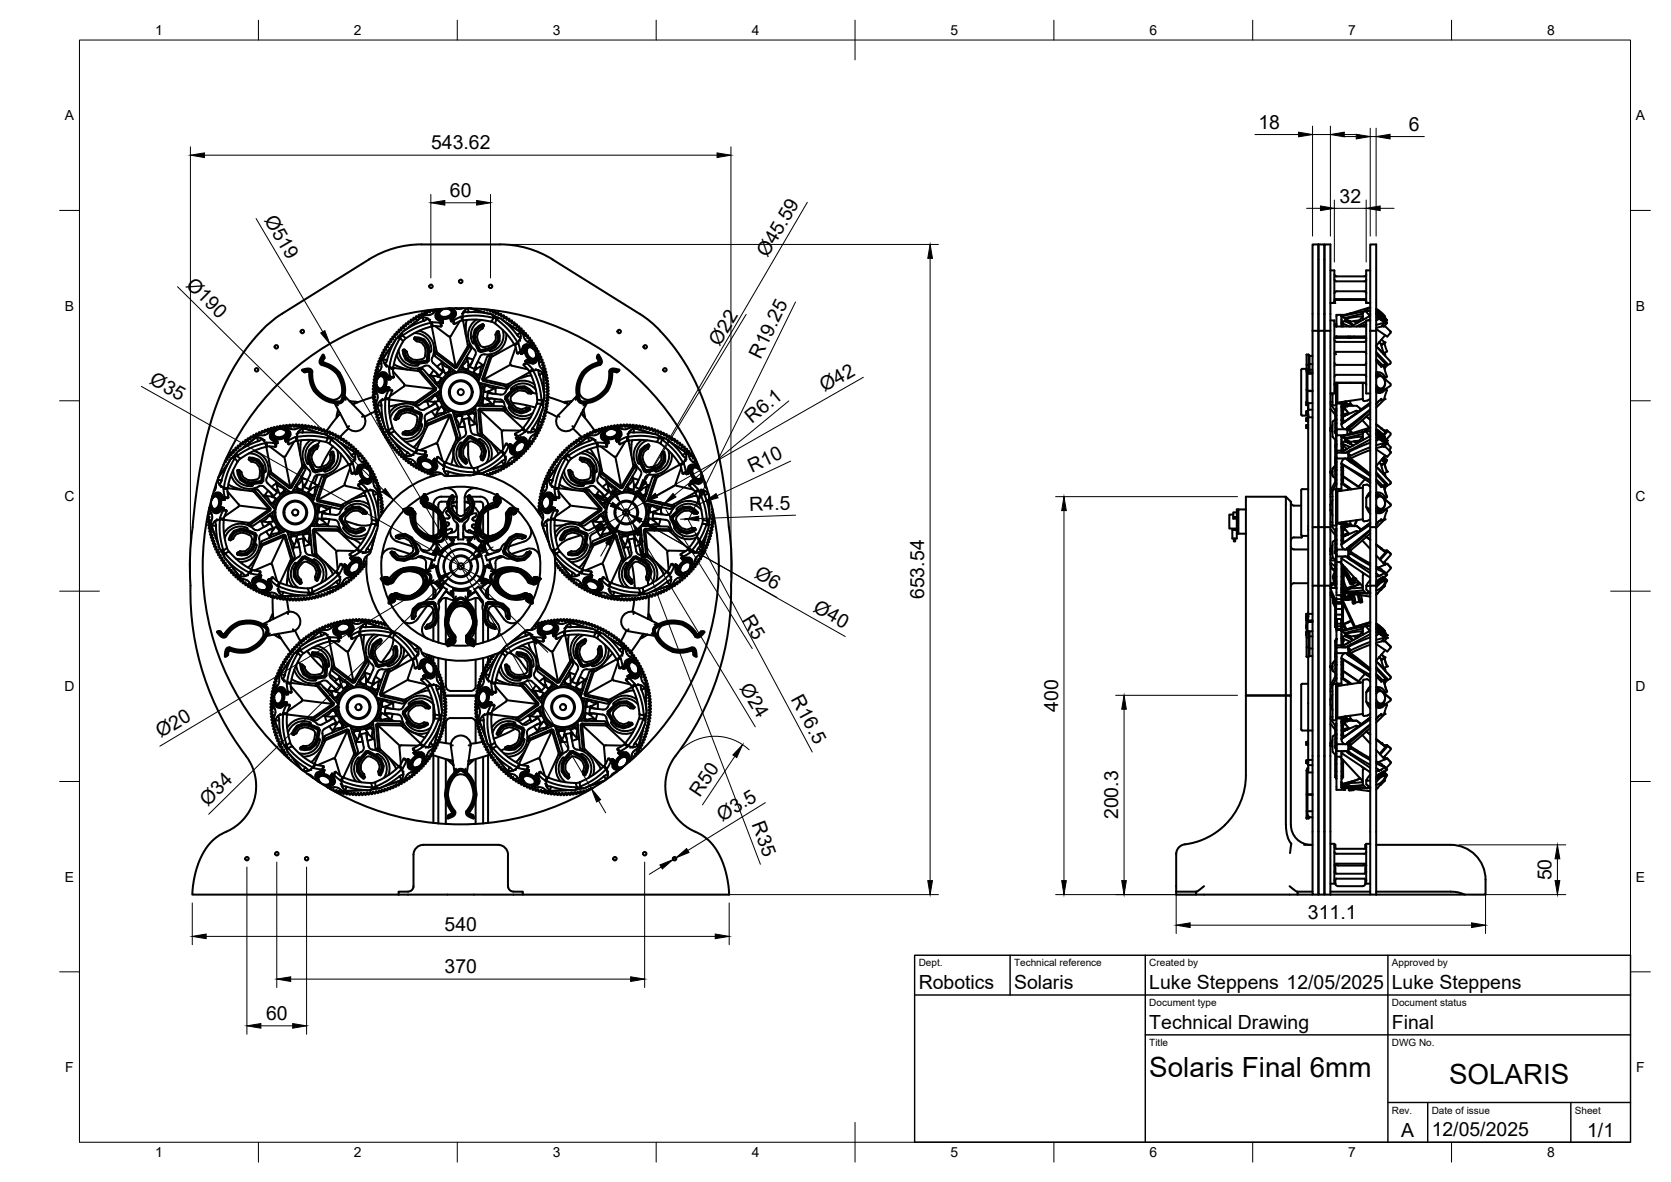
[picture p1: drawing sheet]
<svg xmlns="http://www.w3.org/2000/svg" width="420mm" height="297mm" viewBox="0 0 420 297" stroke-linecap="round" stroke-linejoin="round" font-family="sans-serif">
<defs><g id="words">
<g font-size="7">
<text x="289" y="270.6">Solaris Final 6mm</text>
<text x="364.3" y="272.3">SOLARIS</text>
</g>
<g font-size="4.9">
<text x="316.4" y="32.3">18</text>
<text x="354.2" y="32.9">6</text>
<text x="108.4" y="37.5">543.62</text>
<text x="113.1" y="49.5">60</text>
<text x="336.8" y="50.9">32</text>
<text x="66.3" y="55.2" transform="rotate(59 66.3 55.2)">Ø519</text>
<text x="193" y="64.9" transform="rotate(-60 193 64.9)">Ø45.59</text>
<text x="46.6" y="71.8" transform="rotate(45 46.6 71.8)">Ø190</text>
<text x="180.9" y="87.1" transform="rotate(-59 180.9 87.1)">Ø22</text>
<text x="191.2" y="90.5" transform="rotate(-64 191.2 90.5)">R19.25</text>
<text x="37.3" y="96.4" transform="rotate(29 37.3 96.4)">Ø35</text>
<text x="207.3" y="98.6" transform="rotate(-30 207.3 98.6)">Ø42</text>
<text x="189.1" y="106.5" transform="rotate(-40 189.1 106.5)">R6.1</text>
<text x="189" y="118.9" transform="rotate(-25 189 118.9)">R10</text>
<text x="188.5" y="128.4" transform="rotate(-2 188.5 128.4)">R4.5</text>
<text x="189.4" y="145" transform="rotate(29 189.4 145)">Ø6</text>
<text x="186.5" y="155.9" transform="rotate(58 186.5 155.9)">R5</text>
<text x="204.2" y="153.5" transform="rotate(29 204.2 153.5)">Ø40</text>
<text x="232.4" y="150.6" transform="rotate(-90 232.4 150.6)">653.54</text>
<text x="185.9" y="173" transform="rotate(59 185.9 173)">Ø24</text>
<text x="198.8" y="175.7" transform="rotate(62 198.8 175.7)">R16.5</text>
<text x="266.1" y="178.8" transform="rotate(-90 266.1 178.8)">400</text>
<text x="40.4" y="185.6" transform="rotate(-31 40.4 185.6)">Ø20</text>
<text x="52.2" y="202.7" transform="rotate(-45 52.2 202.7)">Ø34</text>
<text x="176" y="200.6" transform="rotate(-56 176 200.6)">R50</text>
<text x="181.6" y="206.6" transform="rotate(-32 181.6 206.6)">Ø3.5</text>
<text x="188.9" y="207.2" transform="rotate(69 188.9 207.2)">R35</text>
<text x="281.2" y="205.9" transform="rotate(-90 281.2 205.9)">200.3</text>
<text x="390.1" y="221.3" transform="rotate(-90 390.1 221.3)">50</text>
<text x="111.8" y="233.9">540</text>
<text x="328.9" y="231">311.1</text>
<text x="111.8" y="244.6">370</text>
<text x="231" y="248.5">Robotics</text>
<text x="255" y="248.5">Solaris</text>
<text x="289" y="248.5">Luke Steppens 12/05/2025</text>
<text x="350" y="248.5">Luke Steppens</text>
<text x="66.9" y="256.3">60</text>
<text x="289" y="258.6">Technical Drawing</text>
<text x="350" y="258.6">Final</text>
<text x="352.3" y="285.7">A</text>
<text x="360" y="285.5">12/05/2025</text>
<text x="399.1" y="285.7">1/1</text>
</g>
<g font-size="3.5">
<text x="39" y="8.8">1</text>
<text x="89" y="8.8">2</text>
<text x="139" y="8.8">3</text>
<text x="189" y="8.8">4</text>
<text x="239" y="8.8">5</text>
<text x="289" y="8.8">6</text>
<text x="339" y="8.8">7</text>
<text x="389" y="8.8">8</text>
<text x="16.3" y="30.2">A</text>
<text x="411.3" y="30.2">A</text>
<text x="16.3" y="78">B</text>
<text x="411.3" y="78">B</text>
<text x="16.2" y="125.9">C</text>
<text x="411.2" y="125.9">C</text>
<text x="16.2" y="173.7">D</text>
<text x="411.2" y="173.7">D</text>
<text x="16.3" y="221.6">E</text>
<text x="411.3" y="221.6">E</text>
<text x="16.4" y="269.4">F</text>
<text x="411.4" y="269.4">F</text>
<text x="39" y="290.8">1</text>
<text x="89" y="290.8">2</text>
<text x="139" y="290.8">3</text>
<text x="189" y="290.8">4</text>
<text x="239" y="290.8">5</text>
<text x="289" y="290.8">6</text>
<text x="339" y="290.8">7</text>
<text x="389" y="290.8">8</text>
</g>
<g font-size="2.5">
<text x="231" y="242.9">Dept.</text>
<text x="255" y="242.9">Technical reference</text>
<text x="289" y="242.9">Created by</text>
<text x="350" y="242.9">Approved by</text>
<text x="289" y="252.8">Document type</text>
<text x="350" y="252.8">Document status</text>
<text x="289" y="262.9">Title</text>
<text x="350" y="262.9">DWG No.</text>
<text x="350" y="279.9">Rev.</text>
<text x="360" y="279.9">Date of issue</text>
<text x="396" y="279.9">Sheet</text>
</g>
</g></defs>
<!-- layer: Visible -->
<g fill="none" stroke="#000" stroke-width=".51">
<path d="M70.9 78.9a40.5 40.5 0 0 0-11.3 12.2l-2 3.5-2.4 5.3-1.7 4.5-1.4 5-2 9.8-1.1 7.7-.6 5.6M92.8 65.2l-21.9 13.7M106.3 79.8l.2 .9M108.1 79.1l-1.7 .2-3.6 2.9M108.2 77.9l-.1 .5-.5-.4-.2 .1v.6l-.5-.4-.2 .1v.6h-.2a.32 .32 0 0 0-.4-.2 .32 .32 0 0 0-.1 .6h-.1a.33 .33 0 0 0-.5-.3 .33 .33 0 0 0-.1 .6l-.1 .1-.4-.4-.2 .1 .1 .6-.2 .1a.32 .32 0 0 0-.5-.2 .32 .32 0 0 0 0 .5l-.2 .1a.31 .31 0 0 0-.5-.2 .31 .31 0 0 0 .1 .5l-.1 .1a.32 .32 0 0 0-.5-.2 .32 .32 0 0 0-.1 .6l-.1 .1a.32 .32 0 0 0-.5-.2 .32 .32 0 0 0 0 .6l-.1 .1a.32 .32 0 0 0-.6-.1 .32 .32 0 0 0 .2 .5l-.2 .1a.31 .31 0 0 0-.5-.1 .31 .31 0 0 0 .1 .5l-.1 .1a.33 .33 0 0 0-.5-.1 .33 .33 0 0 0 0 .5l-.1 .2a.33 .33 0 0 0-.6-.1 .33 .33 0 0 0 .2 .6h-.1a.32 .32 0 0 0-.5-.1 .32 .32 0 0 0 .1 .6l-.2 .1a.33 .33 0 0 0-.5 0 .33 .33 0 0 0 .2 .5l-.2 .1a.32 .32 0 0 0-.5 0 .32 .32 0 0 0 .2 .5l-.1 .1a.33 .33 0 0 0-.5 0 .33 .33 0 0 0 .2 .5 .29 .29 0 0 1-.3 .3 .29 .29 0 0 1-.3-.2l-.2 .1 .4 .5-.1 .1a.33 .33 0 0 0-.6 0 .33 .33 0 0 0 .3 .5l-.2 .2a.33 .33 0 0 0-.5 .1 .33 .33 0 0 0 .3 .5l-.1 .1a.32 .32 0 0 0-.5 0 .32 .32 0 0 0 .2 .5l-.1 .2a.32 .32 0 0 0-.5 .1 .32 .32 0 0 0 .3 .5l-.6 .1-.1 .2 .4 .4-.4 .1a.27 .27 0 0 0-.2 .3 .27 .27 0 0 0 .3 .2l-.1 .2h-.5l-.1 .2 .5 .5-.6 .1-.1 .2 .5 .3-.1 .2h-.3a.26 .26 0 0 0-.2 .4 .26 .26 0 0 0 .3 .2 .29 .29 0 0 1-.1 .3 .29 .29 0 0 1-.3-.1l-.2 .2 .5 .5-.6 .1-.1 .2 .6 .4-.6 .2-.1 .2 .5 .3v.2a.32 .32 0 0 0-.5 .3 .32 .32 0 0 0 .5 .3l-.1 .1-.5 .2v.2l.5 .4-.6 .2v.2l.6 .3a.33 .33 0 0 0-.5 .3 .33 .33 0 0 0 .4 .4l.1 .1-.3 .2a.25 .25 0 0 0-.2 .3 .25 .25 0 0 0 .4 .1l.1 .2-.5 .3v.2l.6 .1-.1 .2-.5 .2 .1 .3 .5 .1-.3 .3a.26 .26 0 0 0 0 .4 .26 .26 0 0 0 .4 0l.1 .2-.3 .2a.27 .27 0 0 0-.1 .4 .27 .27 0 0 0 .4 0l.1 .2-.5 .3 .1 .2 .5 .1v.2a.32 .32 0 0 0-.3 .4 .32 .32 0 0 0 .5 .1l.1 .2-.3 .2a.28 .28 0 0 0 0 .4 .28 .28 0 0 0 .4 0v.2a.24 .24 0 0 0-.3 .3 .24 .24 0 0 0 .3 .2h.3v.2l-.4 .3 .1 .3h.6l-.4 .5 .1 .2h.6l-.2 .4a.24 .24 0 0 0 0 .3 .24 .24 0 0 0 .3 0h.2v.2a.25 .25 0 0 0-.3 .3 .25 .25 0 0 0 .3 .2l.4 .1-.2 .3a.27 .27 0 0 0 .1 .3 .27 .27 0 0 0 .3-.1l.2 .2a.32 .32 0 0 0-.3 .5 .32 .32 0 0 0 .6 0v.2a.32 .32 0 0 0-.1 .5 .32 .32 0 0 0 .5 0l.1 .1a.32 .32 0 0 0-.2 .5 .32 .32 0 0 0 .5 0l.1 .1a.32 .32 0 0 0-.2 .5 .32 .32 0 0 0 .6 0l.1 .2a.32 .32 0 0 0-.1 .5 .32 .32 0 0 0 .5-.1l.1 .1a.33 .33 0 0 0-.2 .5 .33 .33 0 0 0 .6 0l.1 .2a.32 .32 0 0 0-.1 .5 .32 .32 0 0 0 .6-.1v.1a.32 .32 0 0 0-.1 .5 .32 .32 0 0 0 .5-.1l.2 .1a.32 .32 0 0 0-.1 .5 .32 .32 0 0 0 .5-.1l.2 .2a.31 .31 0 0 0-.1 .5 .31 .31 0 0 0 .5-.1h.2a.32 .32 0 0 0-.1 .6 .32 .32 0 0 0 .5-.2l.2 .2a.32 .32 0 0 0 0 .5 .32 .32 0 0 0 .5-.2l.1 .1a.32 .32 0 0 0-.1 .5 .32 .32 0 0 0 .5-.1h.2l-.1 .4a.25 .25 0 0 0 .3 .2 .25 .25 0 0 0 .2-.2h.2l.1 .2a.25 .25 0 0 0-.1 .3 .25 .25 0 0 0 .4 0l.3-.1a.32 .32 0 0 0 .1 .6 .32 .32 0 0 0 .5-.3l.1 .1v.6l.2 .1 .5-.4v.6l.2 .1 .5-.4v.6l.2 .1 .4-.4h.2a.32 .32 0 0 0 .1 .6 .32 .32 0 0 0 .4-.3h.2v.6M108.9 77.8l-.1 .4-.4-.3M109.1 78.6l-1 .5M109.6 77.7l-.1 .3-.2-.2M109.7 79.7l.4-.4-.4 .7M110.1 79.7l.2 .9M110.2 79a1.08 1.08 0 0 0 1.1 1.6M110.3 79.4a1.1 1.1 0 0 0 .9 .8"/>
<path d="M110.4 77.7h-.2M110.6 78v.3M110.6 78.3a1.81 1.81 0 0 1 2.9 0 1.71 1.71 0 0 1-1.3 1.3 1.71 1.71 0 0 1-1.7-.7zM110.7 78l-.4 .1a1.38 1.38 0 0 0-.8 1.5 1.38 1.38 0 0 0 1.3 1.1l.1 .2-.2 .3-2.1-.2M110.7 78l.1 .1M110.7 77.9l-.7 .6-.4 .7 .7-.5M111 78h-.2M111.2 77.9l-1.5 .2-.6 .4M112.6 77.6l.2 .1M112.8 77.7a.99 .99 0 0 1 1 .8 .99 .99 0 0 1-.7 1.1 1.97 1.97 0 0 1-2.8-.4 1.13 1.13 0 0 1 .6-1.2M112.9 77.5h.4a1.36 1.36 0 0 1 1.3 1.1 1.36 1.36 0 0 1-.7 1.5M112.9 77.5l-.5 .1"/>
<path d="M112.9 77.5v.2M112.9 77.5l.9 .3 .6 .4-.9-.2M113 77.6l.1 .2M113.2 79.8l.1 .6M113.7 78.3a1.08 1.08 0 0 1-.3 1.9M113.8 78.5a1.83 1.83 0 0 1-2.6 1.6 1.05 1.05 0 0 1-1-1M113.8 78.7a1.1 1.1 0 0 1-.5 1.1M114.1 78.9l.1 .9M114.5 78.8l-.5-.2 .6 .5M116 79.6l-1.9 .9-.3-.1 .1-.3M116 79.6l.2 .9-.1-.2M116.1 78.8l.4-.2-.3 1h-.2"/>
<path d="M116.4 77.4l-1 .3-.9-.2M116.6 78.3l1.2 .2M117.7 77.6l-.7 .3-.5 .7M117.8 78.3l-.2 .2M117.8 78.5l3.9 .1 1.8 .4 .4 .2M118 77.5l-.3 .1 .1 .9M118.2 77.5l5.1 1.4M118.3 77.5l3.5 1M121.7 77.7h.2M122.4 77.8l.1 .3 .3-.3M123.1 77.9l.2 .4 .4-.4M123.8 77.9l.1 .7 .5-.4 .2 .1v.6h.2a.32 .32 0 0 1 .5-.3 .32 .32 0 0 1 0 .6h.2l.4-.3h.2l-.1 .6 .1 .1a.32 .32 0 0 1 .5-.3 .32 .32 0 0 1 .1 .5l.1 .2 .3-.2a.24 .24 0 0 1 .3 0 .24 .24 0 0 1 0 .4l.1 .2a.33 .33 0 0 1 .5-.2 .33 .33 0 0 1 0 .5l.2 .1 .4-.3 .2 .1-.2 .5 .2 .1a.32 .32 0 0 1 .5-.1 .32 .32 0 0 1-.1 .5l.7-.1 .1 .1-.2 .5 .1 .1a.32 .32 0 0 1 .5-.1 .32 .32 0 0 1 0 .5l.2 .1a.32 .32 0 0 1 .5 0 .32 .32 0 0 1-.1 .5l.1 .1 .5-.2 .2 .1-.3 .6h.2a.32 .32 0 0 1 .5 0 .32 .32 0 0 1-.2 .5l.2 .1a.32 .32 0 0 1 .5 0 .32 .32 0 0 1-.2 .5l.2 .1a.33 .33 0 0 1 .5 0 .33 .33 0 0 1-.2 .5l.2 .1a.32 .32 0 0 1 .5 .1 .32 .32 0 0 1-.2 .4l.1 .2a.32 .32 0 0 1 .6 0 .32 .32 0 0 1-.3 .5l.1 .1a.32 .32 0 0 1 .5 0 .32 .32 0 0 1-.2 .5l.2 .2a.32 .32 0 0 1 .5 0 .32 .32 0 0 1-.3 .5l.1 .1a.33 .33 0 0 1 .5 .1 .33 .33 0 0 1-.2 .5l.2 .1a.24 .24 0 0 1 .3 0 .24 .24 0 0 1 0 .4l-.1 .3h.6v.2l-.4 .4 .1 .1a.32 .32 0 0 1 .5 .2 .32 .32 0 0 1-.3 .4l.1 .1a.33 .33 0 0 1 .5 .2 .33 .33 0 0 1-.3 .4v.2a.32 .32 0 0 1 .6 .1 .32 .32 0 0 1-.4 .4l.1 .2a.32 .32 0 0 1 .5 .2 .32 .32 0 0 1-.3 .4v.2h.3a.25 .25 0 0 1 .2 .3 .25 .25 0 0 1-.3 .2l-.1 .2 .6 .1 .1 .2-.5 .5 .6 .1v.2l-.5 .4a.32 .32 0 0 1 .5 .2 .32 .32 0 0 1-.4 .4v.2l.3 .1a.27 .27 0 0 1 .2 .4 .27 .27 0 0 1-.4 .1v.2a.32 .32 0 0 1 .4 .2 .32 .32 0 0 1-.3 .4l-.1 .2 .6 .2v.2l-.6 .2 .6 .4v.2l-.6 .2 .1 .2a.24 .24 0 0 1 .4 .1 .24 .24 0 0 1-.3 .3l-.2 .2 .5 .3v.3l-.6 .1 .3 .3a.25 .25 0 0 1 .1 .3 .25 .25 0 0 1-.3 .1l-.2 .3a.32 .32 0 0 1 .4 .4 .32 .32 0 0 1-.5 .1v.2a.32 .32 0 0 1 .3 .5 .32 .32 0 0 1-.5 .1l.5 .5v.2l-.7 .1 .5 .4v.2l-.7 .1 .1 .2a.24 .24 0 0 1 .3 .3 .24 .24 0 0 1-.3 .2l-.3 .1 .2 .3a.23 .23 0 0 1 .1 .3 .23 .23 0 0 1-.4 .1l-.1 .2a.32 .32 0 0 1 .2 .4 .32 .32 0 0 1-.5 .1v.2l.4 .3-.1 .2h-.6l-.1 .2a.32 .32 0 0 1 .3 .4 .32 .32 0 0 1-.5 .1l-.1 .2a.32 .32 0 0 1 .2 .5 .32 .32 0 0 1-.5 0l-.1 .2a.32 .32 0 0 1 .2 .5 .32 .32 0 0 1-.5 0l-.1 .1a.33 .33 0 0 1 .3 .5 .33 .33 0 0 1-.6 0l-.1 .2a.31 .31 0 0 1 .2 .5 .31 .31 0 0 1-.5 0l-.1 .1a.32 .32 0 0 1 .2 .5 .32 .32 0 0 1-.5 0l-.2 .1a.32 .32 0 0 1 .2 .5 .32 .32 0 0 1-.5 0l-.1 .2a.31 .31 0 0 1 .1 .5 .31 .31 0 0 1-.5-.1l-.1 .2a.32 .32 0 0 1 0 .5 .32 .32 0 0 1-.5-.1l-.1 .1a.32 .32 0 0 1 .2 .5 .32 .32 0 0 1-.6-.1l-.1 .2a.32 .32 0 0 1 0 .5 .32 .32 0 0 1-.5-.1l-.1 .1a.32 .32 0 0 1 .1 .5 .32 .32 0 0 1-.5-.1l-.1 .1a.33 .33 0 0 1-.1 .6 .33 .33 0 0 1-.5-.2l.1 .6-.2 .2-.4-.3-.2 .1a.32 .32 0 0 1 .1 .5 .32 .32 0 0 1-.5-.2l-.2 .2a.32 .32 0 0 1-.1 .5 .32 .32 0 0 1-.4-.3l-.2 .1 .2 .6-.2 .1-.5-.4-.1 .1a.32 .32 0 0 1 0 .6 .32 .32 0 0 1-.5-.3l-.2 .2a.32 .32 0 0 1-.1 .5 .32 .32 0 0 1-.5-.3l-.1 .1a.31 .31 0 0 1-.1 .5 .31 .31 0 0 1-.4-.3l-.2 .1 .1 .6h-.2l-.5-.4-.1 .4a.27 .27 0 0 1-.3 .3 .27 .27 0 0 1-.2-.4 .28 .28 0 0 0-.3 .2 .28 .28 0 0 0 .1 .3l-.2 .2-.5-.4-.1 .4"/>
<path d="M124 79.7l.1-.3 1.1 .5-.1 .3M124.1 79.9l-.1-.2 1.1 .5h-.3l-.3 1M124.1 79.4l-.2-.2 1.6 .7h-.3M125.5 79.9l.4 .2 1.9 1.5 3.1 3.4M138.9 65.2l21.9 13.7a40.7 40.7 0 0 1 10.6 11l1.8 3.1 1.8 3.3 2 4.7 1.6 4.6 1.3 5.1 1.1 4.8 1.1 7 .8 6.4a104.9 104.9 0 0 1 .9 20.5 70.5 70.5 0 0 1-14.9 42l-1.1 2.5-.5 2.6 .1 2.6 .5 2.5 1.2 2.5 1.5 2 2.1 1.7 1.8 1.1a13.7 13.7 0 0 1 7.9 9.9l.7 3.4 .2 2.6h-51.8M139 65.2a25 25 0 0 0-13.3-3.8h-19.7a24.7 24.7 0 0 0-13.3 3.8M331.5 61.4v21.7zM331.5 61.4h-1.5v21.7M331.5 61.4h1.5v17.5M333 78.9v-17.5h1.5v21.7M333 78.9v4.2M334.5 68h1v8.1"/>
<path d="M334.5 76.1h1M335.5 75.8h.1M335.5 75.2h8M335.5 76.1h.1M335.5 73.7l.1-.3 .4-.2h7l.3 .1 .2 .4M335.5 70.2l.3 .4 .2 .1h7l.3-.1 .2-.4M335.5 69l.3 .4 .2 .1h7l.3-.1 .2-.4M335.6 75.7l.4-.3h7l.5 .4M337.3 79.5h.3M337.3 79.5h.1M338.1 79.1h-2.1v2.9M338.3 80v.7"/>
<path d="M338.3 79.9v.2M338.3 79.9l-.6-.1-.1-.3-.3 .1v2.4M339.8 78.7l-2.5 .8M342.7 79.5l-4.4 .6M342.7 79.5l-1.5 1.7M342.7 78.8l-4.4 1.1M343 78.2l-5.7 1.3M343.6 78.3l.9 1.1-4.9 2.6M343.8 77.7h-.3l-.8 1v1.7M344.5 68h-1v8.1h1M344.5 77.4l-1 .5v.4M344.5 78.1l-1 .2"/>
<path d="M344.5 77.2l-7.2 2.3M346 78.3l1.5 1.3 .8 .3M346 79l2.3 1.7M346 79.7l1.1 .6M346 78.9l1.8 1.3M346 77.6l.3 .1a4.3 4.3 0 0 1 1.9 1.9l-1.1-.7-1.1-1M347.3 79.8l.5 .4M347.6 80h-.1M348.3 79.6v.4l-.3 .2-2-1.5 1.3 1.1M348.3 79.8l.5 .7-.5-.4-.4 .4M76.1 93.2l.2 .2 1-.2 .6 .1 .5 3.2 .6 1.5 .9 1 2.1 1.5 2.2 .6a2.1 2.1 0 0 0 1.8-.2l.4-1.3 .1-1.9-.3-1.7-.4-1-.6-1.2-.9-.9-2.4-1.4a.83 .83 0 0 1-1-.7l.6-1.2 .1 .3-.4 1 .1 .3a6.8 6.8 0 0 1 5.4 8.1l-.1 .2M76.3 93.4l.3 .2 .8-.2a.31 .31 0 0 1 .4 .1 .31 .31 0 0 1-.1 .4l.4 2.5 1 2.1 1.3 1.2 1.2 .8 1.2 .5 1.3 .3"/>
<path d="M78.3 93.5l-.3 .2M79.3 97.9l-.2 .2M79.4 98l-.2 .2M81.4 89.3l-.2-.1-.7 1.1-.2 .5 .2 .6 .3 .3 2.1 .8 1.4 1.1 .9 1.1 .7 1.9a2.95 2.95 0 0 1-.5 3.2l-.7 .5a4.1 4.1 0 0 1-3.9-1.3l-1.2-1.1-.5-.8-.4-1.2-.2-1.5a1.47 1.47 0 0 0-.2-1.5l-1-.3-1.4 .4 .2 .2 1.2-.3 .7 .2a1.29 1.29 0 0 1 .3 1.3l.2 1.5 .4 1.2 .5 .9 .7 .8 2 1.4 1.3 .5 1.5 .2a.72 .72 0 0 0 .8-.1 .72 .72 0 0 0 .3-.7l.3-1.7-.2-1.6-1.1-2.7-1.7-1.7-2.2-.9M81.5 89.6l-.1-.3-.8 1.6 .3 .5 .2 .1 .2-.2M85.1 93.7l-.2 .1M85.2 93.8l-.2 .1M86.6 99.4v.1M86.6 99.5l2.1 2.1 1.2-.5-2-.3M94.2 99.6l-4.4 1.5M94.6 97.1l.1 .4a1.39 1.39 0 0 0 1.2 1.2 1.39 1.39 0 0 0 1.4-.8l.2-.1 .2 .3-.8 1.9M94.7 97.1v.1"/>
<path d="M94.7 96.6l-.2 1.7 .5 1.3-.4 1.9 1.7 4.4M94.7 97.2l.2 .1M94.7 97.2l.3 .8 .5 .5-.3-.8M94.8 97.1h-.1M94.9 94.8l.2 .1M95 95.2a1.02 1.02 0 0 1 1.1-.9 1.02 1.02 0 0 1 .9 1.1 1.97 1.97 0 0 1-1.3 2.5 1.21 1.21 0 0 1-1-1.1M95.2 94.8a.88 .88 0 0 1 1-.2 .88 .88 0 0 1 .5 1 1.48 1.48 0 0 1-1.4 1.9 1.9 1.9 0 0 1-.1-2.7zM95.2 94.7l-.3 .1M95.3 94l-.4 .9M95.3 94a1.34 1.34 0 0 1 1.5-.4 1.34 1.34 0 0 1 .9 1.1M95.6 94.4l.5-.8-.6 .5-.5 .7M95.8 98.1l.5 .6"/>
<path d="M95.8 98.1l.2 .5M95.9 94.3a1.08 1.08 0 0 1 1.7 .9M96.1 94.3h.2M96.1 98.2l.6 .1M96.3 94.3a2 2 0 0 1 .9 2 2 2 0 0 1-1.4 1.6h-.1M96.4 94.3a1.1 1.1 0 0 1 .8 .9M96.4 90.3l.9 .2M96.6 94.1l.9 .2M96.6 93.7l-.3 .4M96.9 97.3h.1M96.9 100v.3l-1 .3 .3-.4M96.9 100l.8 .1"/>
<path d="M96.9 93.7l-.6 .4M97 97.3l.9 .1M97 97.3a1.1 1.1 0 0 1-1.1 .6M97 98.2l-.3 .1M97.1 95.3l.8 .1zM97.1 95.2h.1M97.2 90.5l.1 .2M97.2 92.2l-.2-.4 .9 .5-.1 .3M97.2 95.2l.9 .1M97.4 97.4a1.13 1.13 0 0 1-1.9 .4M97.5 97.8l1 .1 .2 .3M97.6 97.3l-.7-.1 1 .2"/>
<path d="M97.6 97.3h.1M97.7 98.1l1 .1-.8 1.9h-.2M97.8 92.6l.3 2.1-.2 .2-.2-.1M97.8 92.6l.8 .1M97.9 97.4v.1M97.9 97.4l-.3 .4M98 94.9l.1 .4M98.1 95.3l-.2 .1M98.6 92.7h.2l.3 2.1-1-.1M98.6 92.7h.2v-.3l6.5 .8M98.6 86.7l-2.7 4-.1 1.8-.7 1.2-.3 1.7M98.8 93.3l2.8 3.2"/>
<path d="M99 91.5l.7 .4 2.7 1M99.1 94.8l-.3 .2-.9-.1M99.4 85.5l-2.9 4.4-.1 .9 .6 1M99.9 84.9l-.3 .3-1.2 2.1-1.6 4.3M100.2 88a4.1 4.1 0 0 0 4.8 3.9M100.6 84.9l-.2 .1 .8-.9v.2l.8 .7M101 83.9l.1-.3-1.2 1.3 .3-.1M101 83.9l.2 .2M101 83.9l-.8 .9 .2 .2M101.2 84.3l3.3-1.9 3.9-1.3 .1 .9-2.2 .7-2 .9-2.3 1.4-.7 .7-1.5 3.2-1 3.5-.9-.1 1-3.9 1.7-3.5 .7 .8M101.6 87.9v1h.3l-.2-.9M101.6 96.5l-.1 .6-3.5 2.5"/>
<path d="M101.7 96.8l7.6 1M101.7 88v-.2l-.4 .2M101.7 87.8l.6 .6M101.9 88.9l.5 1.1-.2 .2-.6-1.3M102.4 90l1.3 .9v.2l-1.5-.9M103.7 90.9l1.2 .1v.2l-1.2-.1M104.2 85.2l.6 .6M104.2 85.2h.2M104.2 84.9v.3M104.2 84.8a3.3 3.3 0 0 1 3.8 3.4l-.2 2.5-.4 .4-2.5 .4-1.3-.1-1.6-1.1-.6-1.3-.2-1M104.2 83.7a4.1 4.1 0 0 1 4.2 4.5M104.3 85l.9 .1"/>
<path d="M104.3 85h-.1M104.4 85.2l.8 .1M104.8 85.8h.3a2.61 2.61 0 0 1 1.8 3.5 1.11 1.11 0 0 1-.9 1 2.55 2.55 0 0 1-3.7-1.7v-.3M104.9 91l2.4-.4-.2 .3-2.2 .3M105.2 91.4v.3l-.2 .2M105.3 92.7l1.1 .1 4.3 4.9v.3l-5.4 3.9-1.1-.1M105.4 93.3l3.8 4.4M105.4 83.1a4.9 4.9 0 0 1 3.2 7.2l.3 .9 2.4 2.3-.8 .9-2.4-2.3a1.33 1.33 0 0 0-1.9 .2 4.8 4.8 0 0 1-6.5-3.1M105.4 92.7l4.2 4.8M105.5 92.7h-.3l-.2 .5M106.4 80.5l.3 .1M106.5 85.5l-1.3-.4v.2l1.2 .4"/>
<path d="M107.5 88.2h.3l-.2 2.1-.3 .3zM107.6 86.9l-1.1-1.4-.1 .2 .9 1.3M107.6 80l-4.4 2.1-1.9 1.2-.2 .3M107.7 94.3a1.98 1.98 0 0 1 1.8 1.7M107.8 88.2l-.2-1.3-.3 .1 .2 1.2M107.8 80.3l-1-.5h-.9l-4.3 3.3M107.9 94.3l2.1 .3M108.2 80.4l-.4-.1 .6 .8 .2-.1M108.4 88.2l-.4 .2M108.6 81l.2 .9M109 99.3l.1 .2M109 93.1l-1 1.2"/>
<path d="M109.1 99.2l.8 .2v.2M109.1 99.5l-.3 .4a1.82 1.82 0 0 1-1.9 .8M109.1 99.5l.6 .1 .3 .2M109.2 97.8l-4.8 3.4M109.2 97.8h.1M109.2 97.7h.1M109.4 99l.2 .3M109.5 93.5l.4 .5a.61 .61 0 0 0 .7 .9l.4 .2M109.6 97.5l-.1 .6-5.2 3.6h-.2l-.1-.6M109.8 88.5l4.7 3.5M110 99.5v.3M110 99.8l.2 1"/>
<path d="M110 96.3l-.3 .3M110.2 98.5a5.7 5.7 0 0 0 2.7 4.9M110.3 96.2l-.1 .1h-.8M110.4 92.6l.5 .3 .7 .1M110.5 95.9l-.1 .3M110.6 98.1a5.3 5.3 0 0 0 2.8 5.1M110.7 81.2l.2 .9M110.9 80.9l.2 1-.2 .2-2.4-.1 1.3 6.5M110.9 81l.5 .1M111 95.1l-.6 .9-1 .2M111.1 90.8a1.98 1.98 0 0 0 1.8 1.6M111.1 91l.4 2"/>
<path d="M111.1 91.2l-1.2 .9M111.2 80.2l.1 .4M111.2 80.1v.1M111.3 80.1l.1 1.1M111.3 80.6l.1 .6M111.3 81.1l.1 .1M111.4 81.2h.1M111.6 93l.4 .9 .8-.5M113 92.3l-.2 1.1M113.1 84.6l1.5 7.5M113.1 92.3l.1 .5M113.2 92.8v.3l-.4 .3"/>
<path d="M113.3 80.4l.2 .4M113.3 80.5l-.1-.8 .3 1M113.5 92.6l-.3 .3M113.5 80.7v.1M113.8 80.4l.2 .9 .3 .2 2.1-1M113.9 80.4l-.4 .3M114.1 80.5l.2 1M114.2 93.1a5.7 5.7 0 0 0-3.9 4.1M114.5 92h.1M114.6 93.4a5.3 5.3 0 0 0-3.9 4.3M115.1 93.3a5.3 5.3 0 0 1 5.2 2.5M115.4 92.9a5.7 5.7 0 0 1 5.1 2.4"/>
<path d="M115.6 80.7l-2.2 3.7-.3 .2-.3-.1-3.4-2.6M115.8 92.1l.3 .2M116.1 91.8v.5M116.1 92.3l.2 .3h.4M116.4 80.5l1.3 6.4M116.4 80.5h.1M117.4 89.5a1.98 1.98 0 0 1-1.1 2.3M117.4 80.4l-.2 .8-.1 2.9M117.4 89.8l.4 2M117.5 89.8l1.5 .6M117.6 86.6h.6v.3l-3.2 5.4-.3 .2-.4-.1-5-3.8v-.2l.4-.3M117.6 87l-3 5"/>
<path d="M118.2 86.7l.2 1.2-3.3 5.5-.3 .1-5.3-3.9-.3-1.1M118.7 91l-.4 .5-.6 .3v1.1l-1.2-.3-.4-.9M119.2 84.7l.3 1.2 .2-.1-.3-1.1M119.3 87.8a1.13 1.13 0 0 1 .2 1.4M119.6 83l-.4 1.7h.2l.4-1.6M119.7 85.8l1.1 2.2-.4-.2-.9-1.9M119.8 80.3a4.8 4.8 0 0 0-.5 7.6M119.8 91.5l-.1 .6 .1 .7-.7 .7 .9 .7 .8-.3M120.1 90.9l1.3 .9M120.5 94.3l.3 .1M120.6 96.2a5.3 5.3 0 0 1-.7 5.8M120.6 82.1l-1 .9 .2 .1 1-.8"/>
<path d="M120.8 93.9h.2M120.8 88l2.3-.6 .1 .3-2.1 .5zM120.9 94.1l-.7 .3-.4-.3M121.1 80.4a4 4 0 0 0-2.1 5.9l.3-.1M121.1 96.3a5.7 5.7 0 0 1-.7 5.7M121.2 95.2l.4 .6M121.4 82.5l-.2 .1a2.57 2.57 0 0 0-1.3 2.4 2.57 2.57 0 0 0 1.6 2.2 2.67 2.67 0 0 0 3.1-3l.3-.9M121.5 81.5l-.1-.1a3.4 3.4 0 0 0-2.2 4.6l1.1 2.2 .6 .3 2.4-.6 1.2-.6a3.4 3.4 0 0 0 .9-4h-.5M121.5 81.5l.1 .1M121.6 95.8l6.1 1.4M121.6 81.6v.3M121.6 91.7l-1.8 1"/>
<path d="M121.6 81.6l-1 .5 .2 .2 .8-.4M121.7 81.8l-.3 .7M121.8 97.5v1h.2M121.8 91.6a1.98 1.98 0 0 0-1 2.3M122 96.6l-.1 .3M122 98.5h.3a.63 .63 0 0 1 1 .2l.6 .2M122.4 96.7l-.7 .4v.4M122.4 96.9l.5 .3a1.82 1.82 0 0 0 2 0M122.5 96.7l-.7 .8M123.1 88v.1M123.1 87.4l1.1-.5 .2 .2-1.2 .6M123.3 89.2l-2.1 6"/>
<path d="M123.3 89.2h.4l.2 .3M123.4 89.1l-1 .7-2.1 6.2 .3 .3 6.2 1.4 1-.5M123.6 89.8l-2 5.5 5.8 1.4M124.2 86.9l.9-1.3h.3l-1 1.5M124.7 97.4l-.1 1.6M124.7 97.4l1.3 .1M124.7 97.4l-1.8 1M124.8 80.2l2.9 2.6 2.4 3.2-.8 .5-1.2-1.7-1.8-2-1.8-1.6-.9-.4-4-.5-3.2 .2-.2-.9 3.6-.3 4.3 .6-.5 .9M124.9 83.3l.3 1M125.1 83.3l.1 .1M125.1 85.6l.1-1.3h.2v1.3M125.2 83.4l.2 .9"/>
<path d="M125.9 99.2l-3.3-.4-.2 1.2 3.4 .4M126.2 80.2l4.3 3.1 .4 .9-.2 1M126.4 82.9a4 4 0 0 1-3.2 5.4l-.1-.2M127.1 97.6h.5M127.3 83.8a4.9 4.9 0 0 1-5.8 5.3l-.8 .6-1.4 3-1.2-.5 1.4-3M127.3 81.1l4 2.6 .6 1.5 .9 .8M127.4 100l1.3 2.1-.2 .1-1.1-1.8zM127.8 96.5l.1 .4-.2 .3M128.3 91.7l-6.7 3.7M128.5 97.7l.5 .1M128.5 98l.2 .1M128.6 91.9l4.1 .9"/>
<path d="M128.7 99.4a1.17 1.17 0 0 0-.2 1.4 2.6 2.6 0 0 0 3.7 1.7h.9M129 98.1l-1.5 1.5-.1 .4 1.8-1.7M129.3 86.5l.7 2.3 .3 .1 .8-.5M129.3 86.5l-5.7 3.2M129.7 87.3l-1.4 4 .3 .6M130.1 97.4l-1.1 .7 .2 .2 1-.6M130.1 84v.3M130.3 86.3l.5 2 .3 .1 .2-.2a1.39 1.39 0 0 1 .9-1.6 1.39 1.39 0 0 1 1.7 .7M130.3 86.3l-.8 .4M130.7 85.2h.1M130.8 85.7l-.1-.5-.6 .8 .2 .3M130.8 83.7l-.8 .4"/>
<path d="M130.8 88.3l-.8 .5M131 88.5v.4M131 88.9h.1M131 98.1l1 .2M131.3 88.8l.7-.3-1 .4M131.5 87.5l-.2 .3M131.8 97.3l-1.7 .1 .1 .3 1.6-.1M131.9 86.9l.5 .2-.8-.1M131.9 88.5l-.9 .4M132 88.5h-.1M132 87.3l-.5 .2M132.1 90.8l.4 .3"/>
<path d="M132.4 86.6l.7 .2 .7 .4M132.4 87.3a1.1 1.1 0 0 0-.5 1.2M132.4 86.6l.7 .5M132.5 91.3l-.9 .5M132.5 91l-.8 .5-.1 .3 1.6 1.7M132.5 94.5l-2.5 .8M132.6 87.2a1.86 1.86 0 0 0 .4 3.1 1.03 1.03 0 0 0 1.3 .1M132.7 87.5a1.2 1.2 0 0 1 1.8 .7 1.05 1.05 0 0 1 .3 1.3 1.05 1.05 0 0 1-1.1 .6 2 2 0 0 1-1-2.6zM132.8 87.2a1.08 1.08 0 0 0-1.3 1.4M132.8 98.9h.8M132.8 86h.1M132.8 98.8l-.3-.2a2.6 2.6 0 0 0-3.8 .8"/>
<path d="M132.9 90.3l-.9 .5 .3-.2M132.9 90.3a1.1 1.1 0 0 0 1.2 .2M132.9 86l.4 .3 .8 1.4M132.9 90.2l-.6 .4 .6-.3M133 98l-1.2-.7v.3l1.1 .6M133.2 93.5l1.3 3.4 .6 3.5-.1 1-1.2 2.9-2.3 3.3 .7 .7 2.5-3.5 1.4-3.3v.1M133.2 93.5l.8-.4 1.4 3.3 .8 4.3-1.1-.3M133.2 93.5l-5.7 3.2M133.4 98.8h.1M133.6 94.4l-1.1 .1M133.7 98.7l-.7-.7-.1 .2 .5 .6M133.7 98.7v.1"/>
<path d="M133.8 87.3h-.3M133.8 87.2l.1 .1M133.8 87.5l.1 .1M133.8 87.5a.99 .99 0 0 0-1.3-.3 .99 .99 0 0 0-.3 1.3 1.97 1.97 0 0 0 2.1 1.9 1.16 1.16 0 0 0 .5-1.3M133.8 98.7l1.1 .2M133.8 98.7l-.3 .2M133.8 98.7l.1-.1a3.4 3.4 0 0 0-5-.7l-1.8 1.7-.1 .7 1.3 2.1 1 .9 1.8 .6 1.4-.4 .8-.5M133.9 87.3l-.2 .1M133.9 92.8l-.8 .5 .2-.1M134 90.8l-.8 .4M134.3 90.6l-.3 .8M134.3 90.6l-.1 .6"/>
<path d="M134.4 96.7a4.9 4.9 0 0 0-7.5 2.1l-1 .4M134.5 90.3a1.08 1.08 0 0 1-1.9 .2M134.7 92.8l.3 .2-1 .1-.1-.3M134.7 88.8l.7 1.3 .1 .6M134.7 97.9a4 4 0 0 0-6.2-.1l.1 .2M134.9 89.4l-.1 .1M134.9 89.4l.1 .8-.2 .7-.1-.9M135 89.3l.1 .3a1.39 1.39 0 0 1-.6 1.6 1.39 1.39 0 0 1-1.7-.2h-.3v.3l1.4 1.5M135 89.3h-.2M135 89.3l-.1 .1M135 93l1 .4 .6 .7 .2 5.4M135.3 93l.3 1.2"/>
<path d="M135.5 91.1l.2 .9M135.5 94l.2 .1M135.5 90.7v.4M135.7 92l.9 1.3 .1 4.8M136.4 93.8l-.8 .4 .9 3.3 .4 2.3-.1 .5M137.9 99.8l5.1 1.8M145.1 99.5v-.1l-.3 1.1M145.1 99.5l-1.3 1.3M145.1 99.4l.2 1.2 .5 .6 .5 .2 1.3-.2-.9 .7M146.5 93.8l.2 .1M146.6 93.7l.2 .1M150.2 89.6l-.1 .3 .4 1-.1 .3a6.8 6.8 0 0 0-5.4 8.1l.1 .2"/>
<path d="M150.3 89.3l-.1 .3 .4 .8 .1 .7-3 1.5-1.1 1.1-.6 1.1-.8 2.4 .1 2.4a1.43 1.43 0 0 0 .8 1.5l1.7-.1 1.3-.3 1.4-.7 1-.8 1-1 .6-1 .4-1.6 .2-1.3a.88 .88 0 0 1 .3-1.1l1.4 .2-.3 .2-.8-.2a.31 .31 0 0 0-.4 .1 .31 .31 0 0 0 0 .4l-.3 2.5-1 2.1-1.3 1.2-1.2 .8-1.2 .5-1.3 .3M150.4 91.3l.2 .2M152.3 98l.2 .2M152.4 97.9l.2 .2M155.4 93.4l.2-.2-1.6-.3-.5 .4-.1 .2 .3 .2M155.6 93.2l.1-.3-1.2-.3h-.6l-.5 .3a1.42 1.42 0 0 0-.2 1.5l-.3 1.7-.8 1.8-1 1-1.3 1a2.61 2.61 0 0 1-3.6-.1 4.3 4.3 0 0 1 .1-4.7l.6-1 .8-.9 2.4-1.2a1.26 1.26 0 0 0 1.2-.8l-.1-.9-.8-1.2-.1 .3 .7 1.3-.1 .7-2.5 1-1.8 1.7-1.1 2.7-.1 1.6 .3 1.7a.72 .72 0 0 0 .3 .7 .72 .72 0 0 0 .8 .1l1.5-.2 1.3-.5 1.4-.9 1.3-1.3 .9-2.1 .2-2.4M328.5 92.7h-1.1l-.2 .2v9.9a1.52 1.52 0 0 0 .2 1.6M328.5 93.2h.2M328.5 91.7h.5v1.4M328.5 89.1v3.8M328.5 93.1v7.8l.3 .2M328.5 98l.3 .2h1.2"/>
<path d="M328.5 92.6h.5l.3 .3h.7M328.5 89.1h.1M328.5 93.5l.3 .2M328.5 97.9l.3 .2M328.5 89.1h.5M328.6 93.2l.3 .2M328.7 93.1l-.2-.2v.3M328.8 98.3h1.2M328.8 93.4v.2M328.8 93.5v7.9h.2M328.8 93.9h1.2M328.8 93.6h1.2"/>
<path d="M328.9 93.5l-.1 .1M329 89.1v2.6l.3-.2v-2.1M329 89.1l.3 .3h.7M330 83.1v49.4M330 83.1h1.5v49.4M330 91.5h-.7l-.1 1.8M331.5 83.1h1.5v49.4h-1.5zM333 83.1v64.1v-14.7h1.5v14.7l.5-.8 .6 .2M333 83.1h1.5v49.4M334.5 80.5h1v18.4h-1M334.8 98.9l.3 .4M335 98.9l.1 2.7 .3 .3 .6-.1"/>
<path d="M335.5 96.5l.4-.3h7.2l.4 .3M335.5 96.7l.1-.2 .4-.3h7l.3 .1 .2 .4M335.5 94.7l.1-.3 .4-.2h7l.3 .1 .2 .4M335.5 88.9l.1-.2 .4-.3h7l.3 .1 .2 .4M335.5 91.2l.3 .4 .2 .1M335.5 85.4l.3 .4 .2 .1h7l.5-.2v-.3M335.5 81.6l.3 .4h.2M335.7 84.7l.3 .2M335.7 81.9v.1M335.7 84.7h.1M335.7 81.9h.1M335.9 96.3l.1 5.4"/>
<path d="M336 84.6v.1M336 81.4v.6M336 81.9h.1M336 84.7v.2M336 81.4h.1M336 81.6l-.3 .3M336 84.7h.1M336 84.7l.1 .1M336 84.5h7l.3 .1 .2 .4M336 91.7h7M336 84.5l-.4 .3-.1 .2M336 84.7h-.3v.1"/>
<path d="M336 84.5v.4M336.3 96.2v4.9M337.3 80.2v1.1M337.3 81.9h.2M337.5 81.4v.6M337.5 81.6l.2 .3M337.5 81.4h.1M337.5 81.3l1.8 .7M337.7 81.9v.1M337.7 81.9h.1M338.3 80.1h.1M338.3 80.6v.1"/>
<path d="M338.3 80.7l-.5 .1-.5 .6M338.3 80.6l.2 .1zM338.3 80.1v.5M338.3 80.1l.2 .1M338.3 80.6h.1M338.5 80.2l1.1 .6v.5l-1.1-.6zM338.5 80.7l1.8 1-2-1M339 84.8l.3 .1M339 84.5v.4M339.5 84.5v.4M340.4 80.7l.8 .5-.8-.5M340.5 84.5l-.8 .4"/>
<path d="M341.8 80.5l-2.2 .3M342.7 96.2v4.3l.3 .3 .8-.1 .7-.5M343.4 84.7l-.4 .2h-7M343.5 81.4l-1.6 .6M343.5 80.8l-2.4 1.2M343.5 91.2l-.2 .4-.3 .1M343.5 81.6l-.2 .4h-.3h-7M344.5 83.1v49.4M344.5 83.1h1.5v49.4M344.5 83.1v-21.7h1.5v21.7M344.5 80.5h-1v18.4h1M344.5 80.2l-.5 .3"/>
<path d="M346 94.6a1.5 1.5 0 0 1 1.7 .1 1.5 1.5 0 0 1 .6 1.6 1.3 1.3 0 0 1-.7 1.4 1.3 1.3 0 0 1-1.6-.3M346 82.7l2.8 1.9M346 88.5l2.7 2.8 .1 .3-.1 .3M346 87l3.6 3.9v.4l-.9 .5M346 90.6l1.3 1.6-.2-.4 1.1 .5M346 90.2l2.2 2.1M346 81.7l2.2-.6-.8 .9-1.4 .4M346 88.9l2.3 2.5M346 93.6a1.95 1.95 0 0 1 2.3 1.1M346 93.7l1.1 .7-1.1-.2 .2-.1M346 97.7l1 .2M346 95.2a1.14 1.14 0 0 1 1.4-.6 1.14 1.14 0 0 1 .8 1.2 1.21 1.21 0 0 1-.3 1.4 1.21 1.21 0 0 1-1.4 .1l-.5-.6"/>
<path d="M346 97.6l1 .3M346.4 87.4l.9 1M346.4 94.3l-.4 .2M346.6 94.3l-.6 .2M346.6 98.8l.9-.8 1.1-.2 .2 .3-.6 1.4v.8M346.8 86l.6 .5v.7l.6 1.6-.3 .1M346.8 80l-.8 .5M346.8 98.2l-.8 .1M347.1 91.8h.1M347.2 97.9h-.2M347.3 85.4l.9 .6-.8 .5-.6-.5M347.6 97.7a1.26 1.26 0 0 1-1.6 .3"/>
<path d="M347.8 80.2v.3M347.8 80.1v.1M348 88.7l.1 .6M348.1 86.3l.7 2-.8 .5M348.1 86.3l-.8 .4M348.2 81.9l1.5 1.5-.9 1.2M348.2 86l-.1 .3M348.2 92.3v.8l.6 1.6-.2 .2-.8-.1M348.2 88.8v.1M348.2 88.8v-.2l.1 .8M348.2 80l.1 .1M348.3 84.2l-2.3 2.7"/>
<path d="M348.3 97.9a1.64 1.64 0 0 1-2.3 .6M348.3 91.4h.1M348.3 91.5h.1M348.4 91.4l-.7 .4M348.4 92l-.3 .7M348.6 94.9l-.7 .1 1.7 1.4 .1 .4-1.5 1.1M348.6 80.4l-.3 .3 .5 .5-.6-.2v.1l-1.1-.8 .2 .1M348.7 91.9l-.8 .2M348.8 81.2l-.8 .9-.5-.2M348.8 80.5l-.3 .4M56.3 116.6l.1 .1-.2 .1M56.6 115.8l.2 .3h-.3"/>
<path d="M57 115l.3 .5h-.5M57 116.9l-2.1 3M57.1 114.8l.6 .2v-.2a.32 .32 0 0 1 0-.6 .32 .32 0 0 1 .5 .2l.1-.2a.32 .32 0 0 1-.1-.5 .32 .32 0 0 1 .5 .1l.1-.1-.2-.5 .1-.2 .6 .2 .1-.1a.32 .32 0 0 1-.1-.5 .32 .32 0 0 1 .5 .1l.1-.1a.33 .33 0 0 1 0-.6 .33 .33 0 0 1 .5 .2l.1-.1a.32 .32 0 0 1 0-.6 .32 .32 0 0 1 .5 .2l.1-.1a.32 .32 0 0 1 0-.5 .32 .32 0 0 1 .5 .2l.2-.2a.33 .33 0 0 1 0-.5 .33 .33 0 0 1 .5 .2l.1-.1a.32 .32 0 0 1 .1-.5 .32 .32 0 0 1 .4 .2v-.6l.2-.1 .4 .3 .2-.1a.32 .32 0 0 1 .1-.5 .32 .32 0 0 1 .5 .3l.1-.2a.32 .32 0 0 1 .1-.5 .32 .32 0 0 1 .5 .3l.1-.1a.32 .32 0 0 1 .2-.5 .32 .32 0 0 1 .4 .3l.1-.1a.32 .32 0 0 1 .1-.5 .32 .32 0 0 1 .5 .3l.1-.1v-.5l.2-.1 .5 .4 .1-.4a.23 .23 0 0 1 .2-.2 .23 .23 0 0 1 .3 .3l.1 .1 .1-.2a.25 .25 0 0 1 .1-.4 .25 .25 0 0 1 .3 .1l.2 .3 .2-.2a.24 .24 0 0 1 0-.4 .24 .24 0 0 1 .4 .2l.3 .1a.33 .33 0 0 1 .2-.5 .33 .33 0 0 1 .4 .4h.1a.33 .33 0 0 1 .2-.5 .33 .33 0 0 1 .4 .3h.2l.1-.3a.26 .26 0 0 1 .3-.1 .26 .26 0 0 1 .2 .3h.2a.32 .32 0 0 1 .3-.4 .32 .32 0 0 1 .3 .4h.1a.33 .33 0 0 1 .3-.5 .33 .33 0 0 1 .4 .4h.1l.1-.3a.27 .27 0 0 1 .4-.1 .27 .27 0 0 1 .1 .4h.2l.2-.5h.2l.2 .5 .3-.1a.24 .24 0 0 1 .1-.3 .24 .24 0 0 1 .3 .2l.2 .3 .3-.6 .2 .1 .1 .5 .3-.1a.25 .25 0 0 1 .2-.3 .25 .25 0 0 1 .3 .2l.1 .3 .2-.1a.24 .24 0 0 1 .2-.3 .24 .24 0 0 1 .2 .2l.1 .3 .2-.1a.25 .25 0 0 1 .3-.3 .25 .25 0 0 1 .2 .3l.2 .3 .2-.3a.27 .27 0 0 1 .4 0 .27 .27 0 0 1 0 .4h.2a.33 .33 0 0 1 .5-.3 .33 .33 0 0 1 .1 .5h.2a.32 .32 0 0 1 .4-.3 .32 .32 0 0 1 .1 .6h.2a.32 .32 0 0 1 .5-.3 .32 .32 0 0 1 .1 .5h.1l.4-.4 .2 .1v.6l.5-.4 .2 .1v.6h.2a.32 .32 0 0 1 .5-.2 .32 .32 0 0 1 0 .5l.2 .1 .4-.4 .2 .1-.1 .6 .6-.3 .1 .2a.28 .28 0 0 0-.1 .3 .28 .28 0 0 0 .2 .2h.1a.32 .32 0 0 1 .5-.2 .32 .32 0 0 1-.1 .5l.2 .1a.33 .33 0 0 1 .4-.2 .33 .33 0 0 1 .1 .5l.2 .1a.25 .25 0 0 1 .3-.2 .25 .25 0 0 1 .2 .3l-.1 .3 .2 .1a.33 .33 0 0 1 .5-.1 .33 .33 0 0 1-.1 .5l.6-.2 .2 .1-.2 .5 .1 .2a.32 .32 0 0 1 .6-.2 .32 .32 0 0 1-.1 .5l.2 .2a.31 .31 0 0 1 .5-.1 .31 .31 0 0 1-.1 .5l.1 .1a.32 .32 0 0 1 .5-.1 .32 .32 0 0 1-.1 .5l.1 .2a.33 .33 0 0 1 .5-.1 .33 .33 0 0 1-.1 .5l.1 .1a.32 .32 0 0 1 .6 0 .32 .32 0 0 1-.2 .5l.2 .1a.32 .32 0 0 1 .5 .1 .32 .32 0 0 1-.2 .4l.1 .2a.32 .32 0 0 1 .5-.1 .32 .32 0 0 1-.1 .5v.2l.6-.1 .1 .1-.3 .5 .2 .1a.24 .24 0 0 1 .4 0 .24 .24 0 0 1 0 .3l-.1 .4 .6-.1 .1 .2-.4 .5h.7l.1 .2-.4 .4v.2a.33 .33 0 0 1 .6 0 .33 .33 0 0 1-.3 .5l.1 .2 .5-.1 .1 .2-.4 .4 .1 .2a.32 .32 0 0 1 .5 .1 .32 .32 0 0 1-.3 .4l.4 .2a.27 .27 0 0 1 .2 .3 .27 .27 0 0 1-.3 .2l.1 .2a.25 .25 0 0 1 .4 .1 .25 .25 0 0 1-.1 .3l-.1 .4a.33 .33 0 0 1 .5 .1 .33 .33 0 0 1-.4 .4l.1 .2h.3a.25 .25 0 0 1 .2 .3 .25 .25 0 0 1-.3 .2v.3h.5v.3l-.5 .3 .7 .2v.2l-.5 .4 .6 .2v.2l-.5 .3 .3 .2a.24 .24 0 0 1 .2 .4 .24 .24 0 0 1-.3 .1l-.1 .2 .5 .2v.2l-.5 .3 .3 .2a.27 .27 0 0 1 .1 .4 .27 .27 0 0 1-.3 .1l-.1 .1 .4 .2M57.8 115.7l-2.9 4.3M58.3 115.1l-.3 .3-.9 1.6-1.4 3.7M58.6 118.2a4.1 4.1 0 0 0 4.8 3.9M59 115.2h-.2l.8-.8v.2l.8 .6M59.4 114.1l.1-.3-1.2 1.3 .3-.1M59.4 114.1l.2 .2M59.4 114.1l-.8 .9 .2 .2M59.6 114.6l3.7-2.2 3.4-1.1 .2 1-3.2 1.1-3.3 1.8-.7 .8-1.2 2.3-.8 2.3-.5 2.1-.9-.1 1-4 1.7-3.4 .7 .8M59.6 114.3v.1"/>
<path d="M59.9 118.1l.1 1.1 .3-.1-.2-.8M59.9 118.1l.2 .1M60.1 118.1l.6 .5M60.1 118.2v.1M60.3 119.1l.4 1.1-.1 .2-.6-1.2M62.5 115.5l.7 .5h.3a2.61 2.61 0 0 1 1.8 3.5 1.16 1.16 0 0 1-1 1.1 2.58 2.58 0 0 1-3.6-1.8v-.2M62.6 115.1l-.1 .4M62.6 115.1v-.1a3.4 3.4 0 0 1 3.8 3.4l-.2 2.5-.4 .5-2.5 .3-1.3-.1a3.4 3.4 0 0 1-2.3-3.4l.2-.1M62.6 113.9a4.1 4.1 0 0 1 4.2 4.6M62.7 115.2l.9 .1M62.7 115.2l-.1 .1M62.8 115.5h.8"/>
<path d="M62.8 115.5h-.3M63.8 113.3a4.9 4.9 0 0 1 3.1 7.2l.4 1 2.4 2.2-.8 1-2.5-2.3a1.3 1.3 0 0 0-1.8 .1 4.8 4.8 0 0 1-6.5-3.1M64.7 110l.2 .9M64.8 110.7l.3 .1M64.9 115.7l-1.3-.4v.2l1.1 .4M65.9 118.4h.2l-.1 2.2-.3 .2zM65.9 118.4l-.2-1.2 .2-.1 .2 1.3M65.9 117.1l-1-1.4-.2 .2 1 1.3M66 110.3l-4.4 2-1.9 1.2-.2 .3M66.2 110.5l-1-.5-1 .1-4.2 3.2M66.5 109.4l-1.7 .2-3.6 2.9M66.6 110.6l-.4-.1 .6 .8 .2-.1"/>
<path d="M66.8 118.5l-.4 .2M67 111.2l.2 1M67.5 108.8l-1 .5M68.1 110l.4-.4-.4 .7M68.1 118.4h-.2M68.5 109.9l.2 .9M68.6 109.2a1.08 1.08 0 0 0 1.1 1.6M68.7 109.6a1.1 1.1 0 0 0 .9 .8M69 108.3v.2M69 108.5a1.81 1.81 0 0 1 2.9 0 1.71 1.71 0 0 1-1.3 1.3 1.71 1.71 0 0 1-1.8-.6zM69 108.3l-.7 .5-.3 .6 .7-.5M69.1 108.2l-.4 .1a1.4 1.4 0 0 0-.7 1.5 1.4 1.4 0 0 0 1.2 1.1l.1 .3-.2 .2-2.1-.2"/>
<path d="M69.1 108.2l.1 .1M69.1 108.2l-.1 .1M69.1 111.4l.2 .9M69.3 111.2l.2 .9-.2 .2-1.6-.1-.7 .1 1.2 6.4 4.7 3.6M69.3 111.2l.5 .2M69.6 108.1l-1.7 .3-.4 .4M69.6 110.5v.3M69.6 110.3v.2M69.6 110.4l.2 1M69.6 110.8l.1 .6M69.7 111.4h.1M70.8 107.8l1.8-.2 .9 .3h.7l1.5-.5 4.5 1.4"/>
<path d="M71 107.9a1.01 1.01 0 0 1 1.1 .8 1.01 1.01 0 0 1-.6 1.1 1.97 1.97 0 0 1-2.9-.4 1.17 1.17 0 0 1 .8-1.2M71.3 107.9v-.2h.3a1.38 1.38 0 0 1 1.4 1.1 1.38 1.38 0 0 1-.8 1.6M71.3 107.7l.9 .3 .6 .4M71.4 107.8l.1 .2M71.5 114.8l1.5 7.4 3-5M71.6 110l.1 .7-.1-.7M71.6 110v.1M71.6 110.1l.3 .9M71.7 110.7l.1 .3M71.8 111h.1M71.9 110.9l-.1 .1M71.9 108.3l.9 .2"/>
<path d="M72.1 108.5a1.08 1.08 0 0 1-.3 1.9M72.2 108.7a1.83 1.83 0 0 1-2.6 1.6 1.05 1.05 0 0 1-1-.9M72.2 110.6l.2 .9 .2 .2 1.2-.7 1-.2M72.2 108.9a1.1 1.1 0 0 1-.5 1.1M72.2 110.7l-.3 .3M72.5 110.7l.1 1M72.5 109.1l.1 .9M72.9 109l-.5-.2 .6 .5M74 111l-2.2 3.6-.3 .2-.3-.1-3.4-2.5M74.3 109.8l-1.8 .9-.3-.1v-.3M74.3 109.8l.2 1v-.2M74.5 109.1l.4-.3-.3 1h-.3"/>
<path d="M74.8 110.8l1.3 6.4M74.8 110.8l-.2-1 4.1-.3 3.8 .6-.5 .9M74.9 108.8l.1-.3 .7-.6 .8-.2 5.1 1.4M75 108.5l1.2 .2M75.5 111.7v2.6M75.8 119.8a1.98 1.98 0 0 1-1.1 2.2M75.8 110.6l-.3 1.1M75.8 120l.4 2M76 116.8h.4l.2 .3-3.3 5.4-.2 .2-.4-.1-5-3.8-.1-.2 .3-.2M76.1 107.8l.1 .9 3.9 .1 1.8 .4 .4 .2M76.2 108.5l-.2 .2M76.3 118.8l-.5 1.2 1.6 .6"/>
<path d="M76.6 117l.2 1.1-3.3 5.5-.3 .1h-.2l-5.1-3.8-.3-1.2M77 117.3l-.2 .5M77.6 114.9l.3 1.2 .2-.1-.3-1.1M77.6 116.1l-.3 .5M77.7 118.1a1.13 1.13 0 0 1 .2 1.3M78 113.2l-.4 1.7h.2l.4-1.6M78.1 116l1.1 2.2-.4-.1-.9-2M78.2 110.5a4.8 4.8 0 0 0-.5 7.6M79 113.3l-.5 .9M79 112.3l.9-.4 .2 .2-1 .4zM79 112.3l-1 .9 .2 .1 .9-.8M79.2 118.2l2.3-.5 .1 .2-2.1 .5z"/>
<path d="M79.5 110.6a4 4 0 0 0-2.1 6l.3-.2M79.7 112.8h-.1a2.57 2.57 0 0 0-1.3 2.5 2.57 2.57 0 0 0 1.6 2.2 3.4 3.4 0 0 0 3.1-1.9v-1.3l.3-.7M79.7 111.7l-.8 .4-1.1 1-.5 1.8 .3 1.3 1.1 2.3 .6 .2 2.4-.6 1.2-.6a3.4 3.4 0 0 0 .9-4l-.5 .1M79.7 111.7h.2M79.7 112.7v.1M79.9 119.3l-.8 2.2M79.9 111.7l.1 .2M80.1 112.1l-.3 .6M80.2 119.3a1.11 1.11 0 0 0-1.1 .6l-1.5 3.1-1.1-.6 1.4-3M80.5 110.8l-.6 .9M81.5 117.7l1.1-.6 .1 .2-1.1 .6M81.8 119.4l-1 .6-2.1 6.2 .3 .3 6.2 1.4 1-.5"/>
<path d="M82 120l-2 5.5M82.3 119.8l-.4-.4-.2 .1-2.1 5.9 .3 .6M82.4 109.9l.1 .2M82.5 109.7l-.2-.3 1.6 .8h-.3l-.2 .3-1-.6 .1-.2 1.1 .5M82.6 117.1l.9-1.3 .3 .1-1.1 1.4M83.2 110.5l-.3 1M83.3 113.6l.3 1M83.4 110.5h-.2l1.8 1.4 1.8 1.8 1.7 2.6-.8 .4-1.2-1.7-1.8-1.9-1.8-1.6-.9-.5-4-.5-3.2 .3M83.5 113.5l.3 1M83.5 115.8l.1-1.2 .2-.1v1.4M83.7 112.1l-1.7 2.8-1.2 2.4M83.9 110.2l.4 .1 2 1.7 3 3.2"/>
<path d="M84.1 101.3l.9 .6M84.1 101.3l.9 1.7M84.6 110.5l4.2 2.9 .5 .9v.9l-.2 .3M84.8 104.8l-2.6 3.4M84.8 113.1a4 4 0 0 1-3.2 5.4l-.2-.3M85 103l.5 .9-.9 1zM85.4 104.1h.1M85.4 104l-.5 .6M85.4 101.4h-.5M85.5 103.9l1.9 3.5M85.7 114a4.8 4.8 0 0 1-5.5 5.3M85.7 100.8l.2 .3"/>
<path d="M85.7 111.3l4 2.7 .6 1.5M86.5 100.2l-.2 .5M86.9 100.5l-.3-1.1-.2 1.2-.5 .6-.6 .2-1.2-.2M87.6 107.7l-2.4 2.5M87.8 107.1l-.4 .3M88 116.9l-.1 .1 .5 2 .8-.5M88 116.9l-.1 .1-.2-.3-5.7 3.2M88.1 117.5l-1.4 4M88.5 114.3v.2M88.7 101.6l2.7 2.8M88.7 116.5l.5 2 .3 .1 .1-.1M88.7 116.5l-.7 .4"/>
<path d="M88.9 101.5h.1M89.2 115.9l-.1-.4-.6 .8 .2 .2M89.2 113.9l-.8 .5M89.4 118.7v.5M89.4 119.2h.1M89.4 119.1v.1M89.5 101.3l-.6 .2M89.5 118.6l-.9 .5-.2-.1M89.9 117.8l-.2 .2M89.9 117.2l.8 .1M90.2 117.1l.6 .3M90.3 118.7l-.9 .5"/>
<path d="M90.3 115.4l1 .8M90.4 117.5l-.5 .3M90.7 116.8l.8 .6M90.7 116.8l.7 .2 .8 .5M90.8 117.6a1.1 1.1 0 0 0-.5 1.1M91 117.5a1.86 1.86 0 0 0 .4 3 1.03 1.03 0 0 0 1.3 .1M91 117.8a1.2 1.2 0 0 1 1.9 .7 1.05 1.05 0 0 1 .3 1.2 1.05 1.05 0 0 1-1.1 .6 2 2 0 0 1-1.1-2.5zM91.1 117.4a1.08 1.08 0 0 0-1.2 1.5M91.3 116.3l.4 .3 .8 1.3M91.4 104.4l-.4 .3M91.4 104.4a2.51 2.51 0 0 1-.5 3.5 2.51 2.51 0 0 1-3.5-.5M91.6 116.9a1.34 1.34 0 0 0-1.5 .1 1.34 1.34 0 0 0-.4 1.5"/>
<path d="M91.6 116.9l.6 .5-.1 .2M92.1 117.5h-.2M92.2 117.5h.1M92.3 117.8a1.01 1.01 0 0 0-1.3-.3 1.01 1.01 0 0 0-.5 1.2 1.97 1.97 0 0 0 2.2 1.9 1.17 1.17 0 0 0 .5-1.3M93.1 119l.8 1.5v.6M93.3 119.6l-.1 .2M93.3 119.5l.2 .3a1.38 1.38 0 0 1-.7 1.6 1.38 1.38 0 0 1-1.6-.2h-.3v.3l1.4 1.5M93.4 119.5h-.2M93.4 119.5v1l-.3 .6v-.9M94.3 103.4l-2.7 1.4M95 101.9v.7l1.7 4.7M95.7 100.7l.6 4.9 .5 2 .4 .6"/>
<path d="M95.9 101.7l-.2 .2M95.9 100.6l-.5 .5-.4 .8h.9M97.2 108.2l.4-.2 .2 .1-.9-4v-3.8l1 .1 .1 4.1 .7 3 .5 .9 3.2 3 2.4 1.4M97.6 108l.6 1v-.2M97.7 100.1h.2v.3l6.5 .8M97.8 109.3l.3 .6 1.3 1.4 3 2.4M97.9 103.7a4.9 4.9 0 0 1 7.8-.8h1l2.9-1.6 .7 1.1-3 1.6a1.09 1.09 0 0 0-.5 1.2M98.2 109l-.4 .2-.6-1 .6 1M98.3 110.1l3.2 4.1 1 .4 .9-.1 .2-.2M98.7 107.5l-.9 .6M99.2 108.4l-1 .4 2.7 2.7 3.5 2.2 .4-.9M99.3 111.3l2.8 3.6 1.8 .8 .8 1 1.6 .8"/>
<path d="M99.5 105.5l-.3-.2a3.3 3.3 0 0 1 4.3-2.5l2.4 .9 .3 .6-.5 2.5-.5 1.2a3.3 3.3 0 0 1-3.9 1.1l-.1-.1M99.6 105.4l-.1 .1M99.7 104.5l-.3 1M99.9 104.6l-.3 .8M100.5 103.4l-.8 1.1 .2 .1 .8-1M101.3 108.9l-.1 .2M101.4 108.7l-.1 .2M101.4 108.7h.1M101.5 108.7l.8 .2v.2l-1-.2M102.2 102.9l-1.7 .5 .2 .2 1.5-.5M102.3 108.9l1.2-.2 .1 .3-1.3 .1M102.4 113.7l1 .8"/>
<path d="M102.4 113.7l-.4 .8M102.6 113.8h-.2M103.5 103l2 .9 .2 .3-2.3-.9zM103.5 103l-1.3-.1v.2l1.2 .2M103.5 108.7l1.3-1 .2 .2-1.4 1.1M103.7 102.4a4.1 4.1 0 0 0-5.6 2.6M103.7 102.4l.1 .5M103.8 101.1l-2.6 .4-3.4 .7M104.2 104.2a2.58 2.58 0 0 0-3.9 .8l-.7 .5M104.3 104.2a1.13 1.13 0 0 1 .6 1.2M104.6 113.9l2.1 .3-.1 .5a1.4 1.4 0 0 0-1.5 .9 1.4 1.4 0 0 0 .8 1.7M104.6 113.9l-.2-.2-.8 .6h.4"/>
<path d="M104.8 112.8l.6 .3 1.7 .3 .1 .2-.4 .9M104.8 107.7l.4-1.1 .3 .1-.5 1.2M104.9 113.2l.1-.2-.4 .9M104.9 105.4a2.59 2.59 0 0 1-2.7 2.9l-.9 .4M105.2 106.6l.5-2.4 .2 .4-.4 2.1M105.3 115.3l.3 .5M105.4 115l.2 .8M105.6 113.1l3.9-1.6h.3l.3 .2 1.2 4.1M105.7 116.5l-.6-.6 .2 .6 .6 .8M105.7 116a1.85 1.85 0 0 1 3.1 .2l.3 .8v.4M105.8 106.5h.1M105.8 117v.2"/>
<path d="M105.9 106.5h.1a2.92 2.92 0 0 1-1.7 3.1l-1.6 .7-1.7-.1M106 117.2l-.1 .1M106 117.3l.1 .1M106 117.3a.99 .99 0 0 1-.3-1.3 .99 .99 0 0 1 1.3-.5 1.97 1.97 0 0 1 2 2 1.22 1.22 0 0 1-1.3 .6M106.1 116.1a1.8 1.8 0 0 1 2.6 1.5 1.71 1.71 0 0 1-1.9 .3 1.71 1.71 0 0 1-.9-1.6zM106.1 114.7l-.4 .8M106.3 109.6l-1.7 2.3-.7 .5M106.8 105.2a4.8 4.8 0 0 1-4.9 5.8M106.9 115.2a1.1 1.1 0 0 0-1.1 .6M107 106.7l.5-1 6.1-2.5 .3 .3 1.8 6-.4 1.1M107.1 113.4l-.4 .8M107.1 114.9a1.13 1.13 0 0 0-1.4 1.3"/>
<path d="M107.1 106.6l-.1 .3 .4 .3M107.2 100.8l2 .2M107.2 114.4h.1M107.3 114.4l-.4 .9M107.3 114.4h.1M107.3 114.4h-.5M107.3 114.4l-.4 .9 .3-.6M107.4 100.8l.5 1.4M107.4 100.9l-.8 .1M107.4 118.1l1.7 .7 1.3-.1 1.7 .9 4.7-.1M107.5 106.9l-2.7 5.9M107.6 106.9l5.4-2.3 1.8 5.6"/>
<path d="M108 118.2l-.1 .1M108.2 118.1l-.2 .1M108.5 103.3l.6 .9M108.6 117.9h.9l-.6 .3h-.9M108.8 116.1v.1M108.8 116.1a1.1 1.1 0 0 1 .3 1.2M109 115.8l-.2 .3M109 115.8a1.13 1.13 0 0 1-.1 1.9M109 115.5l-.3 .7M109.1 117.4l-.1 .2M109.2 104.2l.2 .5M109.3 115.3l-.3 .2"/>
<path d="M109.5 115.7l-.3-.4-.2 .5M109.6 119.4l-.1-.2-.3 .3M109.7 116.4l-.3 .8M109.8 117.4l-.6 .1M110 117.2l-.8 .3M110.2 100.8l-.3 .1a.62 .62 0 0 0-.9 .6l-.5 .4M110.2 114.8l-.4 .9M110.2 102.9l-.8 1.9M110.9 102.2l-.6 .7-.6-.1-.6 .2M111 102.1l.7 .8M111 102.1l-.1 .1M111.1 119a23.8 23.8 0 0 0-16 11.7"/>
<path d="M111.4 117l-1.6-1.3h-.3v.3a1.36 1.36 0 0 1 .2 1.8 1.36 1.36 0 0 1-1.8 .4v-.1M111.4 117l.2 .1v1l-.2-.3M111.5 103.8h-.5a1.82 1.82 0 0 0-1.7 1.2M111.6 118.1l.4 .9 1 .6 5.3-.1M111.6 118.4l4 .8 2.6 .3 .8-.2M111.6 118.1h.1M111.7 102.9l.1 .3-.2 .8M111.7 102.8l.3 .4-.3 .8M111.8 116.1l-.4 .9M111.9 103.5l.2 .3M112.7 118.5l.1 .2M112.9 104.2l-5.8 2.4"/>
<path d="M112.9 118.6l-.4 .8M112.9 104.2l.6 .2M113.1 104.6l-3.3 6.9M113.5 104.4l1.8 6.1M114 112.1v2.5l-.6 2.1M114.6 105.2l.5-.7h1.1l-.1 1.1M114.6 104.7l-.3 .1M114.6 105.2l-.2 .1M114.6 105.2l.4 .5a1.82 1.82 0 0 1 .2 2M114.7 110.6l.2 .1M114.8 110.3l-2.8 5.9-1.8-1.4-.3 .1-.4 .8M115.3 104.5h-.5l-.4 .7"/>
<path d="M115.3 110.5l-.1 .2h-.3M115.7 112.9v1.7l.3-.1v-1.6M116 114.5l.7 1.1-.2 .1-.8-1.1M116.1 105.6l.4 .4 .3 .6M116.1 105.6l-.8 1.9M116.2 111.4l-.1-.2a3.5 3.5 0 0 0-1 4.5l.6 .9 .8 .8M116.3 111.7l-.6 1.2h.3l.5-1M116.5 115.7l.8 .7M116.7 115.6l.6 .5M116.9 107.2l-1.5 .1M117.3 116.1h.1M117.3 116.1l.2 .1"/>
<path d="M117.5 116.2l-.4 .3M117.7 110.1l.4-.1-1.6 1.9-.2-.2zM117.7 111.2a12.8 12.8 0 0 0 .3 4.7l.8 1.7M118.2 105.2l1.5 1.4M118.3 105.1l-.3 .6v.7M118.6 103.9l.3-.1 .8 .5M118.6 103.9l-.9 .4 .6 .9M118.6 103.8l.5-.1 .6 .5M119 111a2.61 2.61 0 0 1 1.9 3.6l-.1 .1M119 111a1.12 1.12 0 0 0-1.4 .3 2.6 2.6 0 0 0-.4 4l.3 .9M119 117.7l.3 1-.1 .1 1.2-.2-.3-.1M119.5 104.3l-.2 .5a1.82 1.82 0 0 0 .6 2"/>
<path d="M119.5 102.3a5.3 5.3 0 0 1-5.7 1.1M119.6 102.9a5.7 5.7 0 0 1-5.6 1.1M119.6 103.8h-.3M119.7 106.6l-1.6 .4M120 117.5l.1 1 3.6-1.9 3-2.4-.7-.7-1.8 1.5-1.6 1.1-2.6 1.4-1 .2-4.1-.6-2.9-.9-.4 .9 3.9 1.2 3.8 .4M120.3 110.5v.1M120.3 110.5l.1-.1a2.91 2.91 0 0 1 2.4 2.6l.1 1.7-.6 1.6M120.4 118.6v.3l-1.2 .2v-.3M120.4 110.9l-2-1-.3 .1 2.1 1.2M120.4 118.9l.3 .1-1.7 .3 .2-.2M120.5 119a23.8 23.8 0 0 1 16 11.6M120.7 103.1l5.6 5.2"/>
<path d="M120.9 114.7l.1 .8M121 115.4l.1 .2M121 115.4l.5-.8 .2 .1-.5 .9M121.1 115.6l.2 .1M121.2 101.2v.3l.5 .5M121.2 109.1l4.8 4.4M121.3 115.7h.1a3.3 3.3 0 0 0-.9-5l-2.2-1.1-.6 .1-1.6 1.9a3.2 3.2 0 0 0 .9 4.9M121.3 101l-.1 .2M121.3 101.6v.4M121.3 111.8l-.9-.9-.2 .3 .9 .7M121.5 114.6l.2-1.2h.3l-.3 1.3M121.8 119.3l.1 .1"/>
<path d="M121.8 101.8v.2M121.8 101.8l.5-.2a1.82 1.82 0 0 1 2 .4M122 113.4l-.7-1.6-.2 .1 .6 1.5M122.7 100.5l1.5 1.4M123.4 111l1.5 2.2M123.4 115.6a4.9 4.9 0 0 0-4.4-6.5l-.6-.8-.6-3.2-1.3 .2 .7 3.3a1.34 1.34 0 0 1-1.1 1.5 4.8 4.8 0 0 0-.8 7.1M123.8 100.2h-.6l-.6 .3-1-.4-.3 1.1 .5 .6M124.3 100.9l2.3 .1M124.4 100.2l-.4 1.5M124.9 113.2l.4 1M125.8 100.4a1.4 1.4 0 0 1 1.1 1.5 4.8 4.8 0 0 0 6.5 3M126.3 115.9l-.1 .2"/>
<path d="M126.3 113.5l-.1-.1-.2 .1M126.3 113.5l.6 .5M126.6 103.2h-5.9l.5 5.8M126.7 103.2l4.8 4.5M126.7 116.6l-.6-.6-2.6 1.8-2.4 1.2h-.4M126.9 114l-.2 .2 .4 .9 .1-.4M127.1 103.2l.1-.3-.2-.1-6.3-.1-.3 .1-.1 .3 .5 6.3 .2 .2 .5-.3M127.1 103.3l-.2 .1M127.1 115.1l.1 .3-.2 .9-.6 .7-5 1.8M127.1 102.8l-.8-.7-6.5-.1-.2 .1 .5 6.6 .8 .8M127.2 115.4l-1.1 .6M127.2 111.5h.3l.7 .6"/>
<path d="M127.9 112.1l-.7-.6-1 1.9 .1 .1M128.2 102.2l-.2 .1a3.5 3.5 0 0 0 3.9 2.3l1.1-.3 1-.6M128.2 112.8l.6 .7M128.2 111.6l.9 .6M128.2 111.6h.1M128.2 111.6l.8 .7M128.3 111.6l-.2 .4M128.3 113.6h.8l-.5 .2M128.7 112a1.13 1.13 0 0 0 .8 1.7M128.7 102.1l.8 .8-.1 .2-.9-.9M128.8 101.2l5.8 1.2M129 112.2a1.1 1.1 0 0 0 .2 1.2"/>
<path d="M129 114.9l-.8 .5-.9 1.3-4.5 1.6M129.2 113.5l.1 .1M129.5 102.9l1.6 .5v.3l-1.7-.6M129.5 109v.3l.7 .6M129.7 110l.7 .8M129.7 110h.1M129.7 110l.4 .4M129.8 110h-.1M129.8 113.8l-.8 .4h.7l.8-.3M129.9 110.3l.5 .5M130.1 111.6a1.01 1.01 0 0 1 1.1-.5 1.01 1.01 0 0 1 .8 .9 1.71 1.71 0 0 1-2.4 1.5 1.43 1.43 0 0 1 .5-1.9zM130.1 110.4a1.13 1.13 0 0 1 1.8 .7"/>
<path d="M130.1 110.4l.3 .4M130.2 109.9l-.5 .1M130.3 113.8l.2 .1M130.4 110.7a1.08 1.08 0 0 1 1.4 .3M130.5 113.7l.1 .1M130.6 113.9l-.3 .2a1.39 1.39 0 0 1-1.7-.1 1.39 1.39 0 0 1-.3-1.7l-.1-.2h-.3l-1 1.9M130.6 113.9h-.1M130.8 108.2l-4.2-.1-.3 .2-.1 .3 .3 4.2M130.9 109.9l.7 .6M130.9 113.5l-1.1 1.2-.8 .2M131.1 103.4l1.2-.4 .1 .3-1.3 .4M131.5 108l-.2-.1-1.8 1.1 .7 .6"/>
<path d="M131.5 107.6l-.2 .3 .2 .1M131.5 108l.5 .5M131.7 110.8a2 2 0 0 0-2.1 .6 2 2 0 0 0-.4 2.1M131.7 109.9l.1 .8M131.9 112.4a1.02 1.02 0 0 0-.1-1.4 1.02 1.02 0 0 0-1.4-.1 1.97 1.97 0 0 0-1.1 2.7 1.2 1.2 0 0 0 1.4 0M131.9 110.2l-.1 .5M132 112.1l.1 .1M132 108.5l-1.8 1.1v.3l.3 .1a1.34 1.34 0 0 1 1.5 0 1.34 1.34 0 0 1 .5 1.4M132 108.5l.2-.2 .9 .3-.4 .2M132 111.9l.1 .2M132.2 112.1v.1M132.3 110.5l-.3 .9"/>
<path d="M132.3 110.5l.1 .8-.3 .8M132.5 111.4l-.4 .8M133 102.6l-.7 .4M133.1 110.9l-.3 .6-1 1.1M133.1 110.8v.1M133.1 108.6h.1M133.1 102.5l.2 .3M133.1 102.5l-.1 .1M133.2 102.8l-.8 .5M133.2 102.7v.1M133.3 102.8v.2M133.9 107.6l.7 .5"/>
<path d="M134.1 107.7h-.3M135 101.4l1.1 .1M136 104.1l-1.3 4.6-1.1 1-.5 1.1M136.3 100.5h.3l-.1 1.2h-.4zM136.3 100.5l-.1 .2M136.5 102.7l-1.6 5.2-.8 .6-1 .1M136.6 102v.4l-.9 2.3-2.3 4M136.6 100.5l.2-.2-.2 1.7-.1-.3M136.9 103.2l3.2 1.6M140.3 116.9l-2.7 3.9-.1 2-.6 .7M140.3 104.4l.4 .3M140.3 104.4a2.51 2.51 0 0 0 .6 3.5 2.51 2.51 0 0 0 3.5-.5"/>
<path d="M141 115.7l-2.9 4.5v.9l.3 .8 .3 .1M141.7 115l-.5 .4-.9 1.6-1.4 3.7M141.8 101.1l2-.3-.8 .8zM141.8 118.2a4.1 4.1 0 0 0 4.9 3.9M142.6 114.1l-.9 .8 .3 .3M142.8 114.6l.9 .6M142.8 101.5h.1M142.9 114.4l-.9 .8h.2M142.9 101.5h.1M143 116l-.8-.8-1.7 3.4-1 3.9 1 .2M143 101.6l-2.7 2.8M143.3 118.1l.6 .5"/>
<path d="M143.5 119.1l.5 1.1-.2 .2-.6-1.2M143.9 107.1l.4 .3M144.1 107.7l2.1 2.1M144.3 107.4l1.9-3.5 3.6 4.7M145.2 100.2l.2 .5M145.8 115.5l.6 .5h.3a2.61 2.61 0 0 1 1.8 3.5 1.16 1.16 0 0 1-.9 1.1 2.58 2.58 0 0 1-3.6-1.8l-.1-.2M145.8 115.1v.4M145.8 115.1l.1-.1a3.4 3.4 0 0 1 3.7 3.4l-.2 2.5-.4 .5-2.5 .3-1.3-.1a3.4 3.4 0 0 1-2.3-3.4l.4-.1 .2 1-.3 .1v-1.1M145.8 113.9a4.1 4.1 0 0 1 4.3 4.6M145.9 115.2l1 .1M145.9 115.2l-.1 .1M146 100.8l-.2 .3"/>
<path d="M146 115.5h.8M146 115.5h-.2M146.3 101.4h.5M146.3 104h.1M146.4 104.1h-.1M147 113.3a4.9 4.9 0 0 1 3.2 7.2l.3 1 2.5 2.2-.9 1-2.4-2.3a1.3 1.3 0 0 0-1.9 .1 4.8 4.8 0 0 1-6.5-3.1M147.6 101.3l-1.4 2.6 .9 1-.4-1.9M147.6 101.2v.1M147.9 110l-.6 .2-4.1 3.1M148.1 110.7l.2 .1M148.1 115.7l-1.2-.4-.1 .2 1.2 .4M148.4 112.8l1.7 2.8"/>
<path d="M149.1 118.4h.3l-.2 2.2-.3 .2zM149.1 118.4l-.2-1.2 .3-.1 .2 1.3M149.2 117.1l-1.1-1.4-.1 .2 .9 1.3M149.2 110.3l-4.4 2-1.8 1.2-.4 .5M149.4 110.5l-.6-.4-1-.2 .3 1M149.7 109.4l-1.7 .2-3.6 2.9M149.8 110.6l-.4-.1 .6 .8M150 111.3l-3.4 1.1-3.8 2.2 .1-.3-.3-.3-.9 .9M150 111.3l.2 1-2.3 .7-2 .9-2.2 1.3-.7 .8-1.6 3.2-.9 3.5M150 118.5l-.4 .2M150.2 111.2l-.2 .1M150.2 111.2l.2 .8"/>
<path d="M150.3 116.1l1 2.1M150.4 112v.2l-.2 .1 1.2 6.4M150.7 108.8l-1 .5M151.3 110l.4-.4-.4 .7M151.4 118.4h-.2M151.5 118.7l4.6 3.6M151.7 109.9l.3 .9M151.9 109.2a1.08 1.08 0 0 0 1 1.6M151.9 109.6a1.1 1.1 0 0 0 .9 .8M152.2 108.5a1.81 1.81 0 0 1 2.9 0 1.71 1.71 0 0 1-1.3 1.3 1.71 1.71 0 0 1-1.7-.6zM152.3 108.3l-.7 .5-.4 .6 .7-.5M152.3 108.3l-.1 .2"/>
<path d="M152.3 108.2l-.3 .1a1.4 1.4 0 0 0-.8 1.5 1.4 1.4 0 0 0 1.2 1.1l.1 .3-.2 .2-2.1-.2M152.3 108.2l.1 .1M152.3 108.2v.1M152.3 111.4l.2 .9-2.1-.1v-.2M152.5 111.2l.2 .9-.2 .2M152.5 111.2l.5 .2M152.6 108.2l-.1 .1M152.8 108.1l-1.6 .3-.5 .4M152.8 110.5l.1 .3M152.8 110.3v.2M152.9 110.8l.1 .6M152.9 111.4h.1"/>
<path d="M153 111.4h.1M153 111l-.1-.6 .1 1M153 111v.1M154 107.8l1.8-.2 .9 .3h.7l1.6-.5 4.4 1.4M154.2 107.9h.2M154.4 107.9a.99 .99 0 0 1 1 .8 .99 .99 0 0 1-.7 1.1 1.97 1.97 0 0 1-2.8-.4 1.13 1.13 0 0 1 .6-1.1M154.5 107.9v-.2h.4a1.38 1.38 0 0 1 1.3 1.1 1.38 1.38 0 0 1-.7 1.6M154.5 107.7l.9 .3 .6 .4-.9-.2M154.6 107.8l.1 .2M154.7 114.8l1.5 7.4 3-5M154.8 110l.2 .7zM154.9 110v.1"/>
<path d="M154.9 110.1l.2 .9M155 110.7l.1 .3M155.1 111h.1M155.1 110.9v.1M155.3 108.5a1.08 1.08 0 0 1-.3 1.9M155.4 108.7a1.83 1.83 0 0 1-2.6 1.6 1.05 1.05 0 0 1-1-.9M155.4 110.6l.2 .9 .3 .2M155.5 108.9a1.1 1.1 0 0 1-.6 1.1M155.5 110.7l-.4 .3M155.7 109.1l.1 .9M156.1 109l-.5-.2 .7 .5M157.2 111l-2.2 3.6-.3 .2-.3-.1-3.4-2.5"/>
<path d="M157.6 109.8l-1.9 .9-.3-.1 .1-.3M157.6 109.8l.1 .8M157.7 110.6l.1 .2-1.9 .9-.2-1M157.7 110.6l.1 .2h.2M157.8 109.1l.3-.3-.2 1h-.3M158 110.8l1.3 6.4M158 110.8h.1M158.1 108.8l.1-.3 .7-.6 .9-.2 5.1 1.4M158.2 108.5l5.1 .3 1.9 .4 .3 .2M158.8 111.7l-.1 2.6M159 119.8a1.98 1.98 0 0 1-1.1 2.2M159 110.6l-.2 1.1"/>
<path d="M159.1 120l.3 2M159.2 116.8h.6v.3l-3.2 5.4-.3 .2-.4-.1-5-3.8v-.2l.3-.2M159.3 107.8l.1 .9M159.4 108.5l-.2 .2M159.8 117l.2 1.1-3.3 5.5-.2 .1-5.4-3.8-.3-1.2M160.8 114.9l.3 1.2 .2-.1-.3-1.1M161 116.4l-.2 .1M161.2 113.2l-.4 1.7h.2l.4-1.6M161.3 116l1.1 2.2-.4-.1-.9-2M161.4 110.5a4.9 4.9 0 0 0-.3 7.9l.1 1M162.2 112.3l1-.4 .1 .2-.9 .4zM162.2 112.3l-1 .9 .2 .1 1-.8"/>
<path d="M162.4 118.2l2.4-.5v.2l-2 .5zM162.7 110.6a4 4 0 0 0-2.1 5.9h.2M162.9 112.8h-.1a2.57 2.57 0 0 0-1.3 2.5 2.57 2.57 0 0 0 1.7 2.2 2.64 2.64 0 0 0 3-3l.3-.9M163 111.7l-.9 .4-1.1 1-.5 1.8 .3 1.3 1.1 2.3 .6 .2 2.4-.6 1.2-.6a3.4 3.4 0 0 0 .9-4l-.5 .1M163 112.7l-.1 .1M163 111.7l.2 .2M163.3 112.1l-.3 .6M163.5 119.3a1.11 1.11 0 0 0-1.2 .6l-1.4 3.1-1.2-.6 1.4-3M164.8 117.7l1-.6 .2 .2-1.2 .6M164.9 119.5l-2 5.9 .3 .6M164.9 119.5l.4-.1 .2 .4M165 119.4l-1 .6-2.1 6.2 .3 .3 6.2 1.4 1-.5"/>
<path d="M165.2 120l-1.9 5.6 5.7 1.3M165.6 109.9l.1-.2 1.1 .5M165.7 110.1l-.1-.2 1.1 .6h-.2l-.4 1M165.7 109.7l-.2-.3 1.6 .8h-.3l-.1 .3M165.8 117.1l1-1.3 .2 .1-1 1.4M166.5 110.5l2.8 2.5 2.4 3.3-.8 .4-2-2.7-2.8-2.5-.9-.5-3.5-.4-3.6 .2-.2-1 3.5-.3 4.3 .6-.5 .9M166.5 113.6l.3 1M166.7 113.5l.3 1M166.8 115.8v-1.2l.2-.1v1.4M167.1 110.2l.4 .1 2 1.7 3 3.2M167.8 110.5l4.3 2.9 .3 .4 .2 .6-.1 .8-.1 .3M168 113.1a4 4 0 0 1-3.2 5.4l-.1-.3"/>
<path d="M168.9 114a4.8 4.8 0 0 1-5.4 5.3M169 111.3l3.9 2.7 .7 1.5M171.3 117.5l-1.4 4M171.7 116.3l.2 .2M171.7 114.3v.2M171.9 116.5l.5 2h.5M171.9 116.5l-.8 .5M172.4 115.9v-.4l-.6 .8M172.4 113.9l-.8 .5M172.4 118.5l-.8 .5M172.6 118.7v.5M172.6 119.2h.1"/>
<path d="M172.6 119.1v.1M172.7 118.6l-.8 .5-.3-.1-.7-2.3-5.7 3.2M173.2 117.8l-.3 .2M173.5 117.1l.5 .3-.8-.2M173.6 118.7l-1 .5M173.6 115.4l.9 .8M173.7 117.5l-.6 .3M174 117.6a1.1 1.1 0 0 0-.5 1.1M174.2 117.5a1.84 1.84 0 0 0 .4 3 1.03 1.03 0 0 0 1.3 .1M174.3 117.8a1.2 1.2 0 0 1 1.8 .7 1.05 1.05 0 0 1 .3 1.2 1.05 1.05 0 0 1-1.1 .6 2 2 0 0 1-1-2.5zM174.4 117.4a1.08 1.08 0 0 0-1.2 1.5M174.5 116.3l.4 .3 .8 1.3"/>
<path d="M174.7 117.4l-.7-.6 .7 .2 .7 .5M174.7 115.1l-.5 .1v-.1a.33 .33 0 0 0 .1-.6 .33 .33 0 0 0-.6 .1v-.1a.32 .32 0 0 0 0-.5 .32 .32 0 0 0-.5 .1l-.1-.1a.33 .33 0 0 0 .2-.6 .33 .33 0 0 0-.6 .1l-.1-.1a.33 .33 0 0 0 0-.6 .33 .33 0 0 0-.5 .2l-.1-.2a.32 .32 0 0 0 .1-.5 .32 .32 0 0 0-.5 .2l-.2-.1a.32 .32 0 0 0 .1-.6 .32 .32 0 0 0-.5 .2l-.1-.2a.32 .32 0 0 0-.1-.5 .32 .32 0 0 0-.5 .2l.1-.7-.2-.1-.5 .3-.1-.1a.33 .33 0 0 0-.1-.5 .33 .33 0 0 0-.4 .2l-.1-.1a.32 .32 0 0 0 0-.5 .32 .32 0 0 0-.5 .2l-.2-.1 .1-.6h-.2l-.6 .3 .1-.6-.2-.1-.5 .4v-.7l-.2-.1-.5 .4-.1-.6-.1-.1-.5 .4-.1-.6-.2-.1-.4 .4-.1-.6h-.2l-.5 .4-.1-.6-.2-.1-.3 .5-.2-.1v-.3a.27 .27 0 0 0-.4-.2 .27 .27 0 0 0-.1 .3l-.3-.1a.24 .24 0 0 0 0-.4 .24 .24 0 0 0-.4 .2l-.3 .2a.32 .32 0 0 0-.2-.5 .32 .32 0 0 0-.4 .3h-.2v-.3a.28 .28 0 0 0-.4-.2 .28 .28 0 0 0-.1 .4h-.2l-.1-.3a.27 .27 0 0 0-.4-.2 .27 .27 0 0 0-.1 .4h-.2a.32 .32 0 0 0-.2-.5 .32 .32 0 0 0-.4 .4l-.2-.1a.25 .25 0 0 0-.2-.3 .25 .25 0 0 0-.3 .2l-.2 .2-.2-.5h-.3l-.1 .5-.3-.1a.24 .24 0 0 0-.2-.3 .24 .24 0 0 0-.2 .2l-.2 .3-.1-.1a.33 .33 0 0 0-.4-.4 .33 .33 0 0 0-.2 .5h-.2a.32 .32 0 0 0-.3-.4 .32 .32 0 0 0-.3 .4l-.2 .1-.1-.3a.27 .27 0 0 0-.4-.1 .27 .27 0 0 0 0 .4h-.3a.25 .25 0 0 0-.2-.3 .25 .25 0 0 0-.3 .2l-.2 .3-.3-.5-.2 .1-.2 .6-.3-.5h-.3v.6h-.3a.24 .24 0 0 0-.2-.3 .24 .24 0 0 0-.2 .3l-.1 .3-.2-.1a.24 .24 0 0 0-.3-.3 .24 .24 0 0 0-.2 .3v.3h-.2a.33 .33 0 0 0-.5-.3 .33 .33 0 0 0 0 .6h-.2a.32 .32 0 0 0-.5-.3 .32 .32 0 0 0-.1 .5l-.1 .1a.33 .33 0 0 0-.4-.3 .33 .33 0 0 0-.2 .5l-.1 .1a.32 .32 0 0 0-.5-.3 .32 .32 0 0 0-.1 .5l-.1 .2a.32 .32 0 0 0-.5-.3 .32 .32 0 0 0 0 .5l-.2 .1a.32 .32 0 0 0-.5-.2 .32 .32 0 0 0 0 .5l-.1 .1a.33 .33 0 0 0-.5-.2 .33 .33 0 0 0-.1 .5l-.2 .1a.31 .31 0 0 0-.5-.1 .31 .31 0 0 0 .1 .5l-.2 .1a.32 .32 0 0 0-.5-.2 .32 .32 0 0 0 .1 .6h-.1a.33 .33 0 0 0-.6-.2 .33 .33 0 0 0 .1 .6l-.2 .1a.32 .32 0 0 0-.5-.1 .32 .32 0 0 0 .1 .5l-.2 .1a.31 .31 0 0 0-.5-.1 .31 .31 0 0 0 .1 .5l-.2 .1-.5-.2-.1 .2 .2 .5-.1 .1a.33 .33 0 0 0-.6 0 .33 .33 0 0 0 .2 .5l-.1 .1a.32 .32 0 0 0-.5-.1 .32 .32 0 0 0 .1 .5l-.1 .2a.32 .32 0 0 0-.5-.1 .32 .32 0 0 0 .1 .5l-.1 .2a.32 .32 0 0 0-.6 0 .32 .32 0 0 0 .2 .5l-.1 .1-.5-.2-.1 .2 .3 .5-.2 .1a.33 .33 0 0 0-.5 .1 .33 .33 0 0 0 .3 .5l-.2 .1a.32 .32 0 0 0-.5 .1 .32 .32 0 0 0 .3 .4l-.7 .1-.1 .1 .4 .4-.1 .2a.32 .32 0 0 0-.5 0 .32 .32 0 0 0 .2 .5v.2a.33 .33 0 0 0-.6 .1 .33 .33 0 0 0 .3 .4l-.1 .2h-.5l-.1 .2 .4 .4-.4 .1a.27 .27 0 0 0-.2 .3 .27 .27 0 0 0 .3 .3v.2a.33 .33 0 0 0-.5 .1 .33 .33 0 0 0 .3 .4v.2a.33 .33 0 0 0-.6 .1 .33 .33 0 0 0 .4 .4l-.1 .3h-.5l-.1 .2 .5 .4-.6 .2-.1 .2 .5 .3-.3 .2a.27 .27 0 0 0-.2 .3 .27 .27 0 0 0 .3 .2v.2a.33 .33 0 0 0-.4 .2 .33 .33 0 0 0 .3 .4v.2a.33 .33 0 0 0-.5 .2 .33 .33 0 0 0 .5 .4v.2l-.6 .1v.2l.5 .3-.1 .2a.25 .25 0 0 0-.4 .1 .25 .25 0 0 0 .2 .3l.3 .3-.6 .2M174.8 116.9a1.34 1.34 0 0 0-1.5 .1 1.34 1.34 0 0 0-.4 1.5M174.8 116.9l.7 .6M174.9 115.4l-.3 .4h.4M175.2 116.2l-.1 .2h.2M175.4 117.5h-.3M175.4 117.5v.1M175.6 117v.1M175.6 117.8a1.01 1.01 0 0 0-1.4-.3 1.01 1.01 0 0 0-.4 1.2 1.97 1.97 0 0 0 2.1 1.9 1.17 1.17 0 0 0 .5-1.3M176.3 119l.3 .5M176.6 119.6v.9l-.2 .6-.1-.9"/>
<path d="M176.6 119.6l-.2 .2M176.6 119.5l.1 .3a1.38 1.38 0 0 1-.6 1.6 1.38 1.38 0 0 1-1.7-.2h-.2l-.1 .3 1.5 1.5M176.6 119.5h-.2M176.6 119.5v.1M327.4 104.4h1.5M328.5 101.1v.7M328.5 103.3v.8M328.5 105.1v.7M328.5 106.8v.8M328.5 105.8l.4 .3M328.5 107.6l.4 .2M328.5 104.1h.2"/>
<path d="M328.5 105.1h.4M328.5 106.8h.4M328.6 101.7l.3 .1M328.6 104.1l.4 .3M328.7 101l-.2 .1M328.9 105.1v.4h-.3l.3 .2M328.9 106.8v.5h-.3l.3 .2M328.9 101.8h-.4M328.9 106.8v.1M328.9 105.1h.1M328.9 105v.1M328.9 106.7l-.1 .1"/>
<path d="M328.9 101.7v1.4M328.9 104.3v50.8M328.9 107.3h.1M328.9 105.5h.1M328.9 101.7h.1M329 103.1v1.8h1M330 101.3h-1v1.8M330 103h-1l-.5 .3M334.5 108.2h.1M334.6 107.7h.1M334.5 102.9h.2M334.5 108.2l.1 .1"/>
<path d="M334.5 101.5l1.2 1.7M334.5 100.9l.1 .1M334.5 102.8l1.2 1.4M334.6 118.5h-.1M334.6 118.7l.5 .6M334.6 118.4v.1M334.6 118.4v.3M334.6 118.4l.5 .2M334.6 107.7v.6l.5 .2M334.6 118.5h.1M334.6 118.7l-.1 .1M334.6 101h.4"/>
<path d="M335 117.9l.7-.9-.7 .8v1.8l.7 .5M335.1 106.8l-.5 .9M335.7 105.5l-.7 .6v3.6l.9 1v-1.6M335.7 105.4v1.1M335.7 108.7l.3 .4M335.7 115.5v.5h.2M335.7 115.5h.2M335.7 108.3v.4M335.7 110.5v1.4M335.7 112.1v.4M335.7 105.3l.2 .2M335.7 112.1h.1"/>
<path d="M335.7 108.7h.1M335.7 115.5h.1M335.8 108.3h.1M335.8 108.3h.2M335.8 108.3h-.1M335.8 108.7h.1M335.8 105.6h.1M335.9 108.7h-.2M335.9 118.1l-.2 .2M335.9 108.7h.1M335.9 105.5h.1M335.9 118.1h.1"/>
<path d="M335.9 115.5h.1M335.9 110.7h.1M335.9 116h.1M336 108.3h.1M336 116h.1M336 108.3h-.1M336 105.2l.1 .2M336 105.5v1h-.3v.9M336 104.5l-.3 .1v.8M336 103.4l-.3 .2v1M336 102.9l-.3 .2v.5M336 111.7l-.3 .2v.2"/>
<path d="M336 116h-.3v.4M336 119.2l-.3-.1v1.1M336 118.3v3.4M336 113.2l-.3 .1v1.6M336 112.3l-.3 .2v.8M336 111.7v3.3M336 110.7v1M336 115v.2M336 118.2v.1M336 103.2h.1M336 104.4h.1M336 111.6h.1"/>
<path d="M336 108.3v.1M336 119.2h.1M336 112.1h.1M336 113.1h.1M336 115h.1M336 115.2l-.3 .3M336 111.7h.1M336 111.9l-.3 .2M336 115.2v7.7h1.3M336 111.6v.1M336 107.4v.9h-.3M336 106.5v.9h-.3v.9"/>
<path d="M336 102.6v2.6M336 117.4v.7M336 116.3v1.1h-.3v1.7M336 116v.4h-.3v1M336 114.9h-.3v.6M336 113.2h1.3M336.1 118.1l-.1 .2M336.1 109.1l-.1 .1M336.1 108.9l-.1 .5h2.1M336.1 118.1l-.1 .1M337.1 101.3l.6 .1M337.3 102.5l.8 .4"/>
<path d="M337.3 101.4v4.3l.2 .7M337.3 101.4h-1.3v6.5M337.3 106.3l.2 1 .4 .4 .4 .2M337.3 101.4l.3 .1M337.3 102.6h.2v2.6M337.3 110.4v1.2M337.3 113.6l1 .2M337.3 116.5l7.2 4.2M337.3 109.7h.1M337.3 113.5v.1M337.3 116.5v.3M337.3 103.2h.2"/>
<path d="M337.3 104.4h.2M337.3 116.5l7.2 4.8M337.3 119.2h.2M337.3 112.1h.2M337.3 113.1h.2M337.3 109.7h.3M337.3 102l.4 .2M337.3 102.2h.1M337.3 101.1l.5 .2v.1h-.1l.9 .8 .3-.1-1.1-.7M337.3 105.5h.2M337.3 118.1h.2M337.3 102.2h.4l.5 .4"/>
<path d="M337.4 101l-.5 .4M337.5 111.6h.1M337.5 105.2l-.1 .3M337.5 102.9l.2 .2v.5l-.2-.2M337.5 111.7l.2 .1M337.5 116.7v.7h-.2M337.5 118.3v3.4h-.2M337.5 111.9l.2 .2M337.5 111.7v1.8M337.5 111.6l1.1 1.2-.9 .6M337.5 105.5v.8M337.5 111.6v.1"/>
<path d="M337.5 118.2v.1M337.5 105.2l-.1 .2M337.5 118.2l-.1-.1 .1 .2M337.5 116.7l-.2 .7v5.9M337.5 111.5l2 .9M337.6 118.1h.1M337.6 118.1l.1 .2M337.6 102.1l1.1 .1M337.6 105.6h.1M337.7 102.2l.5 .4M337.7 119.7l3.9 2.6 1.6-1.9M337.7 105.4v.9"/>
<path d="M337.7 103.6v1l-.2-.1M337.7 116.8l-.2 1.3M337.7 117.4v1.7l-.2 .1M337.7 119.1v1.1l-.2 .2M337.7 111.9v.6l-.2-.2M337.7 112.5v.8l-.2-.1M337.7 119.8l4.2 2.8M337.7 104.6v.8M337.7 113.3v.1M337.7 105.3l-.1 .2M337.8 116.9l-.1 .1M337.9 102h.3"/>
<path d="M338.1 100.9l1 .9M338.1 104.4l.1 .1M338.1 102.9l1 .9-.5 .5-.9 .2M338.1 104.5l-.4 .1M338.2 102h.1M338.2 102.6l-.1 .3M338.3 100.9v.2M338.3 110.3h.1M338.3 107.9h-2.3v5.9M338.3 115.2h.6l-.1 .4 .5 .4-.4-.8M338.3 113.8h-2.3v1.4h2.3M338.3 110.8v.2"/>
<path d="M338.3 110.2v.8M338.3 115.2l-.7 .4-.3 .9M338.3 111l2 .9M338.3 111h-.5l-.5 .7M338.3 110.1h-.5l-.2-.4-.3 .1v3.6l.1 .1M338.3 100.9v.2l.8 .7M338.3 110.3v.5M338.3 110.3l.2 .6-.2-.1M338.3 110.8l.2 .1M338.3 110.3l4.4-.6-1.5 1.7M338.3 110.9h.1M338.5 105.7l-.8 .4"/>
<path d="M338.5 110.9l1.1 .7zM338.5 100.9v.3M338.5 110.4l1.1 .7M338.8 107.5h.1M338.8 107.5v.4v-.4M338.8 107.5l.5-.5-.4 .9-.1-.4M338.8 108.2l.7-.2v1M338.8 108.2v1M338.9 104.1h.1M338.9 115.2l-.1 .4M338.9 115.2l.4 .3M339 102h2.2l.8 .7v.4"/>
<path d="M339.1 101.8l-.2 .3M339.1 103.8l-1.4 .5M339.3 107.6l-.5 .3h-.5M339.3 115.5l.4 .7-.4-.2M339.3 115.5l.4 .7 4.8 3.4M339.3 107.6h.1M339.3 107l.4-.2-.4 .8M339.3 113.2l.4-.2-.2 .2M339.5 100.7l.1 .8-.7 .1M339.5 108.4l.7 .4M339.5 115.2l5 3.9M339.5 114.3l-.5-.2 .5 .3"/>
<path d="M339.5 108.8l.2 .1M339.5 114.3v.9l-.5-.2M339.6 101.5l.6 .5M339.6 111.1v.5M339.6 111.6l.7 .3M340.4 110.9l.8 .5-.8-.5M340.8 110.9l.6 .3M341.4 103.5l-.5-.3-3.2 1.5M341.8 110.7l-2.2 .4M342.5 105.6l1.8 1.9M342.7 109.1l-4.4 1v.2M342.7 100.3l-6.4 .9"/>
<path d="M342.7 108.9h.1M343 108.4l-5.7 1.3M343.6 108.6l.9 1M343.6 104.7l.9 .8M343.6 104.7l.9 .7M343.8 107.9h-.3l-.8 1v1.7M344.5 101.2l-7.2 5.4 7.2-5M344.5 103.8l-5 4.3M344.5 103l-5.7 5.2M344.5 101.2h.1M344.5 102.9l-4.8 3.8-.4 .9M344.5 107.6l-1 .5v.5"/>
<path d="M344.5 108.3l-1 .3M344.5 110.5l-4.8 2.5-.8 .8 .4-.6-.5 .3 .1 .3h-.6M344.5 113.1l-4.9 2.1M344.5 112.4l-5 2.2M344.5 111.3l-4.4 1.8-.8 .4-.3 .3v1.3l.3 .3 5 4.1M344.5 109.6l-7.2 4M344.5 107.5l-7.2 2.2 2.5-.8M344.5 118.9l-.1 .1M346 108.6l1.5 1.2 .8 .4M346 109.3l2.3 1.7M346 117.3l3.6 3.8 .1 .4-1 .6M346 112.9l2.8 1.9"/>
<path d="M346 106.6l1.4 1M346 110l1.1 .5M346 111.9l2.2-.6-.8 1-1.4 .3M346 106.7l2.4 1.9M346 119.2l2.3 2.4M346 118.7l2.7 2.8M346 109.1l1.8 1.4M346 107.8l.3 .2a4.3 4.3 0 0 1 1.9 1.9l-1.1-.8-1.1-1M346 108.9l2 1.5 .3-.2v-.4M346 109l1.3 1M346.4 117.6l.9 1M346.6 100.8l-.6 .8"/>
<path d="M346.8 116.3l.6 .4M346.8 110.3l-.8 .5M347.1 100.6h.1M347.3 107.7l.7 .4M347.3 110.1l.5 .4M347.3 107.7l.2 .1M347.3 115.6l.9 .7M347.4 116.7l-.1 .3 .2-.1M347.5 116.9l-.2 .1 .1 .5 .6 1.5 .8-.5M347.5 115.7l.6-.2 .2 .3M347.6 110.2h-.1M347.7 115.3v.1"/>
<path d="M347.8 115.9h.4l-.1 .5M347.8 110.5v.2M347.8 115.2l-.2 .1M347.8 115l-.2 .4M347.8 110.3v.2M347.9 108.2l.8-.1 .1 .2-.8 1.1M347.9 115l.7 .7M348 119l-.3 .1M348 114.8l.8 .9M348 119l.1 .5M348.1 115.4l.1 .2M348.1 115.4h-.6"/>
<path d="M348.1 116.5l.7 2M348.1 116.5l-.6 .4M348.2 112.1l1.5 1.5-.9 1.2M348.2 100.3l-2.2 2.1M348.2 116.3l-.8 .4M348.2 116.3l-.1 .2M348.2 100.3l-1.1 .3 .2-.4-1.3 1.3M348.2 119v.2M348.2 119v-.1l.1 .8M348.2 110.3l.1 .1M348.2 119.1l.1 .5M348.3 119.7l1.4 1.6"/>
<path d="M348.3 116l.5-.3-.3 .4a1.92 1.92 0 0 0 .2 2.2l.1 .2M348.3 110.1l.5 .6-.5-.4-.4 .5M348.3 115.8v.3M348.3 116h.1M348.3 114.5l-2.3 2.6M348.3 114.6l-.2 .1M348.3 108.6l-.5 .6M348.4 114.6l-.1 .1M348.6 110.6l-.3 .4 .5 .4-.6-.1-1.1-.8 .2 .1M348.7 111.5l1 .9v.3l-.5 .4 .5 .6M348.8 108.2l.8 .7 .1 .2-1.1 1.4 .2 .2-.3 .4 .3 .3-.8 .9-.5-.1M48.4 132.4l-.3 2.5a118.3 118.3 0 0 0 .8 25.3 73.8 73.8 0 0 0 13.9 31.2l1.1 2.5 .5 2.6-.1 3-.5 2.1-1.3 2.5-1.2 1.7-1.7 1.6-2.4 1.5a13.7 13.7 0 0 0-7.9 9.9l-.7 3.4-.3 2.6h51.9"/>
<path d="M52.2 129.7l.5 .2-.5 .4v.2l.5 .2-.5 .4v.2l.6 .2-.1 .2a.24 .24 0 0 0-.3 .2 .24 .24 0 0 0 .2 .2l.3 .1-.1 .2a.25 .25 0 0 0-.3 .2 .25 .25 0 0 0 .3 .3l.3 .1-.1 .2a.25 .25 0 0 0-.3 .2 .25 .25 0 0 0 .2 .3l.4 .2-.5 .3v.2l.6 .1-.4 .5v.2h.6v.2a.32 .32 0 0 0-.2 .5 .32 .32 0 0 0 .5 .1v.2a.32 .32 0 0 0-.3 .4 .32 .32 0 0 0 .5 .1l.1 .1-.4 .4v.2h.6l.1 .1a.33 .33 0 0 0-.3 .5 .33 .33 0 0 0 .5 .1l.1 .2-.4 .4 .1 .2 .6-.1 .1 .1a.33 .33 0 0 0-.3 .5 .33 .33 0 0 0 .5 .1l.1 .1a.32 .32 0 0 0-.2 .5 .32 .32 0 0 0 .5 0l.1 .2a.32 .32 0 0 0-.2 .5 .32 .32 0 0 0 .5 0l.1 .2a.32 .32 0 0 0-.1 .5 .32 .32 0 0 0 .5-.1l.1 .2-.3 .4 .1 .2 .6-.2 .1 .2a.33 .33 0 0 0-.2 .5 .33 .33 0 0 0 .5-.1l.2 .2a.33 .33 0 0 0-.1 .5 .33 .33 0 0 0 .5-.1l-.1 .5a.26 .26 0 0 0 .2 .3 .26 .26 0 0 0 .4-.2l.1 .1a.32 .32 0 0 0-.1 .5 .32 .32 0 0 0 .5 0h.2a.33 .33 0 0 0-.1 .6 .33 .33 0 0 0 .5-.1l.1 .1a.32 .32 0 0 0 0 .6 .32 .32 0 0 0 .5-.2l.1 .1a.32 .32 0 0 0 0 .5 .32 .32 0 0 0 .5-.1l.2 .1a.32 .32 0 0 0 0 .5 .32 .32 0 0 0 .5-.2l.1 .1a.32 .32 0 0 0-.1 .5 .32 .32 0 0 0 .5-.1l.2 .1a.31 .31 0 0 0 0 .5 .31 .31 0 0 0 .5-.2l.2 .1-.1 .5 .1 .1 .5-.3 .1 .1a.33 .33 0 0 0 .2 .5 .33 .33 0 0 0 .4-.3l.1 .1a.32 .32 0 0 0 .1 .6 .32 .32 0 0 0 .4-.3l.2 .1v.5l.2 .1 .4-.4 .1 .7h.2l.5-.4v.4a.27 .27 0 0 0 .4 .2 .27 .27 0 0 0 .2-.3l.2 .1v.5l.2 .1 .5-.5 .1 .6 .2 .1 .3-.5 .2 .1v.3a.27 .27 0 0 0 .3 .2 .27 .27 0 0 0 .2-.3l.2-.1 .1 .6 .2 .1 .5-.5 .1 .6h.2l.4-.5 .2 .6h.2l.3-.5 .2 .6h.3l.4-.5a.32 .32 0 0 0 .2 .5 .32 .32 0 0 0 .4-.4h.1a.33 .33 0 0 0 .3 .4 .33 .33 0 0 0 .4-.4h.1l.2 .5h.2l.3-.5 .3 .5h.2l.2-.6 .2 .2a.24 .24 0 0 0 .2 .3 .24 .24 0 0 0 .3-.3l.1-.2h.2a.32 .32 0 0 0 .4 .4 .32 .32 0 0 0 .2-.5h.2a.32 .32 0 0 0 .4 .3 .32 .32 0 0 0 .1-.4h.2a.32 .32 0 0 0 .4 .3 .32 .32 0 0 0 .2-.5l.2 .1a.32 .32 0 0 0 .4 .3 .32 .32 0 0 0 .2-.5h.1a.32 .32 0 0 0 .5 .3 .32 .32 0 0 0 .1-.5l.4 .2a.24 .24 0 0 0 .3 0 .24 .24 0 0 0 0-.3l.2-.2a.32 .32 0 0 0 .5 .3 .32 .32 0 0 0 .1-.5h.2a.25 .25 0 0 0 .3 .3 .25 .25 0 0 0 .2-.3v-.3h.2l.3 .4 .2-.1 .1-.7 .5 .5 .2-.1-.1-.6h.2a.32 .32 0 0 0 .5 .2 .32 .32 0 0 0 0-.6h.1a.32 .32 0 0 0 .5 .2 .32 .32 0 0 0 .1-.5l.1-.1a.33 .33 0 0 0 .5 .2 .33 .33 0 0 0 0-.5l.2-.1a.32 .32 0 0 0 .5 .2 .32 .32 0 0 0 0-.6h.2a.32 .32 0 0 0 .5 .1 .32 .32 0 0 0-.1-.5l.1-.1a.32 .32 0 0 0 .5 .2 .32 .32 0 0 0 0-.5l.2-.2 .3 .2a.27 .27 0 0 0 .3-.2 .27 .27 0 0 0-.2-.3l.2-.2a.32 .32 0 0 0 .5 .1 .32 .32 0 0 0-.1-.5h.2a.24 .24 0 0 0 .4 .1 .24 .24 0 0 0 .1-.4v-.3a.32 .32 0 0 0 .5 .1 .32 .32 0 0 0-.1-.5l.2-.2a.32 .32 0 0 0 .5 0 .32 .32 0 0 0-.2-.5l.7 .1 .1-.1-.3-.5 .2-.1a.32 .32 0 0 0 .5-.1 .32 .32 0 0 0-.2-.5l.1-.1 .6 .1M52.3 129l.4 .3-.4 .1M52.5 128.3l.2 .2-.3 .1M52.7 127.6l-.1 .1M53 127.3v.4a1.38 1.38 0 0 0 1.2 1.3 1.38 1.38 0 0 0 1.5-.9l.4 .2-.8 1.9M53 127.3l.1 .1M53.1 126.8l-.2 1.7 .5 1.3-.4 1.9 1.7 4.5M53.1 127.4l.2 .1M53.1 127.4l.3 .8 .5 .6M53.1 127l.1 .2M53.2 127.3h-.2M53.3 125.1l-.1 .5"/>
<path d="M53.3 125.1l.2 .1M53.4 125.3l-.1 .1M53.4 132.1l.9 .1M53.4 125.2a.99 .99 0 0 1 1.1-.6 .99 .99 0 0 1 .9 1 1.97 1.97 0 0 1-1.3 2.5 1.13 1.13 0 0 1-.9-.9M53.6 125.1a.88 .88 0 0 1 1-.2 .88 .88 0 0 1 .5 .9 1.48 1.48 0 0 1-1.5 2 1.9 1.9 0 0 1 0-2.7zM53.6 127.9l.3 .9M53.6 125l-.3 .1M53.7 124.3l-.4 .8M54 124.6l.5-.7-.6 .4-.5 .7M54.1 130.9l.5 4.4 .6 2.5 .3 .4M54.2 128.3l.5 .6M54.2 128.3l.2 .5"/>
<path d="M54.3 131.9l-.2 .3M54.3 121.7l-.1 1.1-.4 .7M54.3 124.6a1.08 1.08 0 0 1 1.7 .9M54.3 130.8l-.2 .1-.6 .8-.2 .8 1.8 5M54.3 130.8h.1M54.5 124.6h.2M54.5 128.4l.9 .1M54.7 124.6a2 2 0 0 1 .9 1.9 2 2 0 0 1-1.4 1.7l-.2-.1M54.7 124.6a1.1 1.1 0 0 1 .9 .8M54.8 120.6l.1 .8 .5 .6M54.8 120.2v.4l.9 .1M55 124.4l.9 .2"/>
<path d="M55 124l-.3 .4M55.3 127.5h.1M55.3 127.5l1 .2M55.3 130.2v.3l-1 .3 .3-.3M55.3 130.2l.9 .2M55.3 123.9l-.7 .5M55.4 127.5l.9 .2M55.4 127.5a1.1 1.1 0 0 1-1.1 .7M55.4 122h.1M55.5 125.5h1M55.5 120.7l.1 .2M55.6 122.4l-.2-.4 .9 .6-.1 .2"/>
<path d="M55.7 120.7l-.5 1.2M55.7 138.4l-.2-.2 .8 1.5v-.3M55.7 127.6a1.13 1.13 0 0 1-1.8 .5M55.9 128.1l1 .1 .1 .2-.7 2.2M56 138.2l-.3 .2 .6 1 .3-.1M56.1 128.3l.9 .1M56.2 138.4l-.9-4v-3.9l1 .1v3.5l.7 3.6 .6 .9 2.5 2.5 3 2-.4 .8-3-1.8-3.1-3 1-.5M56.2 122.8l.3 2.1-.2 .2-.2-.1a1.34 1.34 0 0 0-1-1.2 1.34 1.34 0 0 0-1.4 .4M56.2 122.8l.9 .1h-.1M56.3 130.6l6.4 .8M56.3 130.6h.1M56.3 127.7h.1"/>
<path d="M56.3 127.7l-.3 .4M56.3 139.7l.2 .4 1.4 1.5 2.9 2.3-.4 .8M56.3 134a4.9 4.9 0 0 1 7.8-.8l1-.1 2.9-1.6 .6 1.1-2.9 1.6a1.13 1.13 0 0 0-.5 1.2M56.4 125.1l.1 .4M56.5 124.9l1 .1M56.5 125.5h-1l.7 .1M56.5 125.5v.1M57 137.7l-.8 .7-.2-.2 .6 1.1v-.2M57.2 123.5l2.8 3.2M57.2 122.7v.6l.3 1.7-.3 .2-.9-.1M57.2 122.7l6.5 .8M57.4 121.7l.7 .5 2.7 .9"/>
<path d="M57.9 135.8l-.4-.2a3.3 3.3 0 0 1 4.4-2.6l2.3 1 .3 .5-.4 2.5-.5 1.2a3.3 3.3 0 0 1-4 1.2v-.1M58 135.7l-.1 .1M58.1 134.7l-.3 1M58.3 134.8l-.3 .8M58.9 133.6l-.8 1.1 .2 .1 .8-1M59.6 139.1v.2M59.7 138.9l1 .2v.2l-1-.2zM60 126.7l-.1 .7-3.5 2.4M60.6 133.1l-1.7 .5 .2 .2 1.5-.5M60.7 139.1l1.2-.1 .1 .2-1.3 .1M60.7 120.2l1.4 .9-.1 .3-1.4-1M61.8 133.3l2 .8 .3 .3-2.3-.9z"/>
<path d="M61.8 133.3l-1.2-.2v.2l1.2 .2M61.9 139l1.3-1 .2 .1-1.4 1.1M62.1 121.1l1.2 .1v.2h-1.3M62.2 133.1l.1-.2a2.91 2.91 0 0 0-3.6-.2l-1.4 1-.8 1.6M62.4 131.4v.2M62.6 134.4a2.58 2.58 0 0 0-3.9 .8l-.8 .6M62.6 134.4a1.13 1.13 0 0 1 .7 1.2M63.2 138l.4-1.2 .3 .1-.5 1.2M63.3 121.2l2.4-.4-.3 .3-2.1 .3M63.3 135.6a2.59 2.59 0 0 1-2.7 3l-.9 .3M63.6 121.7v.2l-.2 .2M63.6 136.8l.5-2.4 .1 .4-.3 2.1"/>
<path d="M63.7 122.9l1.1 .2 4.2 4.8 .1 .3-5.3 3.9-1.2-.1M63.8 123.5l3.8 4.5-7.5-1M63.8 122.9l4.2 4.8M63.8 122.9h-.2l-.2 .5M64.2 136.7l.2 .1a2.9 2.9 0 0 1-1.7 3.1l-1.6 .6-1.8-.1M64.7 139.8l-1.8 2.3-.6 .5M65.2 135.4a4.8 4.8 0 0 1-4.9 5.8M65.4 137l.5-1.1 5.9-2.5 .3 .1 .2 .2 1.8 6.1-.4 1.1M65.5 136.9l-.1 .2 .4 .3M65.6 131l2 .3M65.8 131l.5 1.5M65.9 137.1l-2.7 6"/>
<path d="M66.1 124.5a1.98 1.98 0 0 1 1.8 1.8M66.3 124.6l2.1 .2M66.9 133.6l.6 .8M67.4 129.5l.1 .2M67.4 123.3l-1 1.3M67.5 129.5l.8 .1 .1 .5M67.5 129.7l-.3 .5a1.82 1.82 0 0 1-1.9 .8M67.5 129.7l.7 .1 .2 .3M67.5 134.4l.3 .5M67.6 128l-4.8 3.4M67.6 128h.1M67.8 129.2l.2 .3"/>
<path d="M67.9 128.3l-5.2 3.6h-.2l-.1-.3M67.9 123.7l.4 .6 .1 .6 1 .4M68 127.7l-.1 .6M68.4 130.1l.1 1M68.4 126.6l-.3 .2M68.5 128.7a5.7 5.7 0 0 0 2.8 5M68.6 131.1h-.3a.62 .62 0 0 0-.9 .6l-.5 .5M68.6 133.1l-.8 1.9M68.7 126.4l-.2 .2-.7-.1M68.8 122.8l.5 .4h.6l.5 1M68.9 126.2l-.1 .2M69 128.4a5.3 5.3 0 0 0 2.8 5.1"/>
<path d="M69.4 125.3l-.7 1h-.8l-.1 .1M69.4 132.4l.7 .7M69.4 132.3l-.3 .3a.61 .61 0 0 1-1 .4l-.6 .2M69.4 121a1.98 1.98 0 0 0 1.9 1.6M69.4 121.2l.4 2M69.5 121.4l-1.2 1M69.9 134h-.5a1.82 1.82 0 0 0-1.7 1.2M70.1 133.1l.1 .3-.2 .8M70.1 133.1l.3 .4-.3 .7M70.3 133.7l.2 .3M71.2 123.6l-.8 .6M71.2 134.4l-5.8 2.5"/>
<path d="M71.3 134.4l.6 .3M71.3 122.7l.1 .7-.2 .2M71.4 134.8l-5.4 2.3M71.4 134.8h.1M71.4 122.5l-.1 .2M71.4 134.9l1.8 5.6M71.4 134.8l-3.2 6.9M71.5 122.6l.1 .8-.4 .2M71.8 134.7l1.9 6-.1 .2-.6-.1M71.8 122.8l-.2 .3M72.5 123.3a5.7 5.7 0 0 0-3.8 4.2M72.9 122.3h.1"/>
<path d="M73 135l-.3 .1M73 135.5h-.2M73 135.5l.4 .4a1.82 1.82 0 0 1 .1 2M73 123.7a5.3 5.3 0 0 0-3.9 4.2M73.5 123.6a5.3 5.3 0 0 1 5.2 2.4M73.6 134.8l-.3 .1-.3 .6M73.6 134.8h1l-.2 1 .5 .4 .3 .6M73.6 134.7h-.4l-.4 .8M73.8 123.1a5.7 5.7 0 0 1 5.1 2.4M73.9 137.5l-.3 .8M74.2 122.4l.3 .1M74.4 122l.2 .7 .5 .2"/>
<path d="M74.5 135.9l-.9 1.8M74.9 128.3a.75 .75 0 0 1-.2 1.1 .75 .75 0 0 1-1.1-.2M75.3 137.5h-1.5M76.6 135.5l1.5 1.4M76.7 135.4l-.3 .5v.7M77 134.1h.3l.8 .4M77 134.1l-.9 .4 .6 .9M77 134.1l.5-.2 .6 .5M77.1 121.2l-.4 .5-.6 .3v1.1l-1.2-.3-.4-.9M77.4 123.7l1 .7 .7-.3M77.9 134.5l-.2 .6a1.82 1.82 0 0 0 .6 1.9M77.9 132.6a5.3 5.3 0 0 1-5.7 1.1"/>
<path d="M78 133.1a5.7 5.7 0 0 1-5.6 1.1M78 134l-.3 .1M78.1 136.8l-1.6 .4M78.2 123l-.7 .7M78.2 121.7l-.1 .7 .1 .6M78.5 121.1l1.3 .9M78.8 124.5l.4 .2M79 126.5a5.3 5.3 0 0 1-.8 5.7M79.1 133.3l5.6 5.2M79.1 124.1l.3 .1M79.3 124.3l-.7 .3-.4-.3M79.5 126.6a5.7 5.7 0 0 1-.7 5.6"/>
<path d="M79.6 131.5v.2l.5 .5M79.6 139.3l4.8 4.4M79.7 131.2l-.1 .3M79.7 131.2v.3l.5 .5M79.7 131.9v.3M79.9 126l6.2 1.4M80 121.9l-1.9 1M80 125.5h.1M80.1 125.6l5.7 1.3M80.1 127.8l.1 1h.2M80.2 121.8a1.98 1.98 0 0 0-1 2.3M80.2 132v.2"/>
<path d="M80.2 132l.5-.2a1.82 1.82 0 0 1 2 .5M80.3 126.8v.4M80.4 128.8l.3-.1a.63 .63 0 0 1 1 .2l.6 .3M80.8 126.9l-.7 .4v.5M80.8 127.1l.5 .3a1.82 1.82 0 0 0 2 .1M80.9 126.9l-.8 .9M81 130.7l1.5 1.4M82.2 130.4h-.7l-.5 .4-1-.5-.3 .9M82.8 130.5l-.4 1.5M83 127.6v1.6M83.1 127.6l-1.8 1M84.3 129.4l-3.3-.4-.2 1.2 3.4 .4a1.37 1.37 0 0 1 1.1 1.6 4.8 4.8 0 0 0 6.5 2.9"/>
<path d="M85 133.4h-5.9l.5 5.8M85.1 133.4l4.8 4.5M85.4 133.5l.2-.3-.2-.2-6.3-.1-.3 .1-.1 .4 .5 6.2 .2 .2 .4-.3M85.4 133.5l-.1 .2M85.5 133l-.8-.7-6.4-.1-.3 .1-.1 .3 .6 6.4 .8 .8M85.8 130.2l1.3 2.1-.2 .1-1.2-1.8zM86.1 126.8l.2 .2M86.3 126.9v.4l-.2 .1M86.5 134.7l1.9 .7M86.6 132.4l-.3 .1a3.6 3.6 0 0 0 4 2.3l1.1-.3 1-.5M86.7 121.5l.3 .6M86.7 121.9l-6.7 3.7"/>
<path d="M86.8 130.9a12.8 12.8 0 0 0 4.6 1.2l1.9-.2M87 122.1l4.1 .9M87.1 132.3l.8 .8-.1 .3-.9-1M87.4 128.3l-1.6 1.5v.4l1.7-1.7M87.9 139.2l.7 .7M87.9 133.1l1.6 .5v.3l-1.7-.5M88.4 135.4l1 .4 1.3 .9M88.5 127.7l-1.1 .6 .1 .2 1.1-.6M89.2 138.5l-4.2-.1-.3 .1-.2 .3 .4 4.3M89.5 133.6l1.2-.3v.2l-1.2 .4M89.7 138.1l.7 .7M89.9 137.9l-.5 .5-1.5 .8v.3l.7 .7"/>
<path d="M90.2 127.6l-1.7 .1 .1 .2 1.6-.1M90.4 138.8l-1.8 1.1v.3l.2 .1a1.34 1.34 0 0 1 1.5-.1 1.34 1.34 0 0 1 .6 1.4M90.4 138.8l.2-.3 .9 .4-.4 .1M90.5 121.1l.4 .2M90.9 121.5l-.9 .5 1.5 1.5 .2-.1M90.9 121.2l-.8 .5-.1 .3M91.3 120.6l-.9 .4 .3-.2M91.3 120.5a1.1 1.1 0 0 0 1.2 .2M91.3 120.5l-.6 .3M91.3 120.5v.1M91.4 128.2l-1.2-.6v.2l1 .6M91.5 132.7l.2 .5"/>
<path d="M91.5 132.7l-.8 .6M91.5 138.8v.1M91.5 133l-.8 .5M91.6 132.9v.1M91.7 123.4l-.2 .1 .1 .3-5.7 3.1M91.8 129l.1 .1M91.9 129.2l-.8-.2a2.6 2.6 0 0 0-2.7-.5 2.6 2.6 0 0 0-1.6 2.2 3.5 3.5 0 0 0 2.7 2.4l1.2-.5 .8 .1M92 124.6l-.8 .1-2.8 .8M92.1 128.9l-.7-.7-.2 .2 .6 .6M92.1 128.9v.1M92.1 129l.2-.2a3.4 3.4 0 0 0-5.1-.7l-1.8 1.8v.6l1.3 2.1 1 1 1.8 .5 1.3-.4 .9-.5M92.1 129l-.2 .1"/>
<path d="M92.2 139.7a23.8 23.8 0 0 0 6.2 18.7M92.3 123l-.6 .4M92.3 137.8l.7 .6M92.4 121.1l-.8 .3M92.5 137.9l-.3 .1M92.7 120.9l-.3 .7M92.7 120.8l-.1 .6M92.8 126.9a4.9 4.9 0 0 0-7.5 2.2l-1 .3M92.9 120.5a1.08 1.08 0 0 1-1.9 .3M93.1 123l.3 .2-1 .1-.1-.3M93.1 128.2a4 4 0 0 0-6.3-.2l.3 .3M93.4 123.2l1 .4 .6 .8 .2 5.4"/>
<path d="M93.5 130.6l1.1 .3-.8-4.3-1.4-3.3-.8 .5 1.3 3.4 .6 3.4-.1 1.1-1.3 2.8-2.2 3.4 .7 .6 2.2-3.1 1.7-3.7M93.7 123.2l.3 1.2M93.9 121.3l.2 1 .9 1.2 .1 4.8M93.9 121.1v.2M93.9 124.2l.2 .2M94.4 134.4l-1.3 4.5-1.2 1-.4 .9M94.5 131.9h.3M94.6 130.9l.1-.2-.2 1.2v-.2h-1.1M94.7 130.7l.3 .1-.2 1.1M94.8 124l-.8 .4 .9 3.3 .4 2.4-.1 .4M94.8 133l-1.4 5-.8 .7-1.1 .1M95 132.2v.5l-1 2.2-2.2 4"/>
<path d="M95 130.8l.2-.3-.2 1.7-.2-.3M95.9 129.4l-.1 .2M98.4 138.7h.2M98.4 138.7l-.2 .1M98.4 132.4a20 20 0 0 0-2.4 7.6M98.4 132.5l-.3 .8v.7a2.43 2.43 0 0 0 1.8 2.1M98.5 138.6l.8 .2 .2 .3a2.62 2.62 0 0 0 3.9-.1M98.6 138.7l.5 .7-.2 .2-.5-.9M99.1 139.4l.9 .9-.1 .2-1-.9M99.2 138l3.9 1.2M99.2 137.9a2.58 2.58 0 0 0-2.7 .8l-.5 1.4M99.6 135.2l-.1-.5a3.3 3.3 0 0 1 4.8 1.5l.9 2.3-.2 .6-2.1 1.4-1.2 .5a3.3 3.3 0 0 1-3.5-2.2"/>
<path d="M99.6 135.2l.8 .2M99.7 134.9l-.1 .1M99.8 136.1l3.9 1.2M100.4 135.4l.3-.1a2.61 2.61 0 0 1 3.1 2.4 1.06 1.06 0 0 1-.4 1.3M100.5 134.5l-.8 .4M100.6 134.8l-1 .4M101.5 128.3l.4-.3 1.2-.3 .7 .3 .2 .4M101.6 128.3l-2 2.3-1.2 1.8M101.9 134.4l-1.4 .1 .1 .3 1.2-.1M102.1 129l.2 .1M102.3 129.1l.2 .2 1.1-.2 .2 .2a5.8 5.8 0 0 0 5.7 6.9l.9 .7M103.1 129.1l.4 2.6 1.1 1.8"/>
<path d="M103.3 129.1l.4 .5M103.4 135.3l-1.5-.9-.1 .3 1.4 .8M103.6 128.3l-.7-.2-1 .3-.1 .2M103.9 128.1l-.4-.4-.4-.1-1.7 .4 .5 .7M103.9 136.4l.2-.1 .8 2-.1 .4zM104.1 136.3l-.7-1-.2 .2 .7 .9M104.2 129.3l-.3 .1M104.4 128.8l-.6-.5h-.6l-1.3 .3 .1 .3M104.4 136.4l.7 .4 .6 1M105 133.3l-.2 .1M105.1 132.9l.9 .8zM105.1 133.4l-.3 .1"/>
<path d="M105.2 139.9a2.1 2.1 0 0 1 1.8 1l.2 2.4M105.2 133.1l1.7 1.5 1.2 .6 1 .2M105.7 137.8l.3 .5 .5 .3M105.8 138l1.1 .4M106 133.7l1.7 .9 1.7 .3M106.1 139.8l-.6-.1-1.6 .7-.7-.1M106.2 124.8l-1.8 1.1-2.2 1.8M106.4 138.6l3.2 1-.4 1.2-3.1-1M106.9 124.3l-.3-.1-.7 1.2-.2 .6 .3 .5M106.9 124.4l-.2-.1-.8 1.4v.6l.4 .4M106.9 124.4l.3 .4M107 127.2l2.2 .9 1.6 1.4 .6 1.4 .4 1.3-.1 1.6-.3 1.2a.96 .96 0 0 1-1.4 .9l-2.3-.5-1.8-1.2-.8-.8-.4-.8-.4-1.2-.1-1.3a1.01 1.01 0 0 0-.2-1.3l-.7-.1-1.3 .3"/>
<path d="M107.1 124.7h-.2l-.5 .8-.1 .9M107.1 134.7l1.4 .5 1.2 .1M107.3 126.2l2 1 1.7 1.7M107.4 125l-.9 1.1-.1 .9a1.12 1.12 0 0 0 1.2 .6l1.4 .6 1.4 1.1 .7 1.3 .4 1.3a2.57 2.57 0 0 1-2.6 3.6l-1.9-.7-1.7-1.5-.7-1.6-.2-1.6a1.21 1.21 0 0 0-.2-1.5l-1.1-.1a1.08 1.08 0 0 0-1.1 .4v.1M107.4 125.1l-.7 1.5 .3 .6 .2-.2M107.4 125.1l-.1-.3a1.9 1.9 0 0 0-.9 2.2l.1 .2M107.5 125.1v.2M107.5 126.8l2.4 1.1 1.3 1.3 .9 2.3 .1 1.4-.3 1.4 .5 1.2M107.5 125.4l-.6 1.2a.91 .91 0 0 0 1 .6l2.2 1.1 1.2 1.5 .7 2.4-.3 2.3a1.56 1.56 0 0 1-.8 1.5h-1.5l-1.4-.3-1-.4-1.4-1.1-.8-.7-.6-1.2-.3-2.4a.62 .62 0 0 0-.5-1l-1.1 .2M107.5 125.3l.1 .3-.5 1v.2h.4l-.3-.4M108.4 139.2l.5 .1M109 126.8v.1"/>
<path d="M109 128.2v6.4M109 136.2v.7M109.1 139.3h-.2M109.3 136.2l.5 .9-.5 1.8M109.4 136.3l-.2 .3a3.1 3.1 0 0 1-2 1.8h-.3M109.8 137.1h.1M109.8 137.1l.8 1.3M110.1 129.1l.6 1.5 .2 1.4a2.53 2.53 0 0 1-1.3 2.5 2.53 2.53 0 0 1-2.8-.4l-1.8-1.3M110.2 126.8v1.1M110.2 129.3v4.7M110.4 129.4l.7 1.4 .3 1.6a2.47 2.47 0 0 1-2.3 3l.2 .2M110.6 138.4l-.5 .3v-.9l-.9 1.5"/>
<path d="M110.6 138.4l.4 .5M110.7 130.3l-.5-1.2 .8 2.3-.1 2.3a1.21 1.21 0 0 1-.7 1.2h-1.4M110.8 129l-.2 .3M110.8 133.1l.2 .2-.2 .3-.7 .8-1 .4-.5-.1M110.8 129.1l-.1 .2M110.8 131.1l.1 .9M111 133.3l-.2 .6M111 126.1h1.6M111 124.8h2.3M111 126.1a.75 .75 0 0 0-.8 .7M111 124.8a2 2 0 0 0-2 2M111.1 135.8l.1 .1"/>
<path d="M111.3 131.7l.1 .9-.4 1.7M111.3 133.8l.2 .2M111.5 137.9l2-1.3h.6l-1.9 1-1.2 1.3v-.5zM111.8 122.7l1.3 .1 1 .6M111.8 122.7a20 20 0 0 1 8.1 0M111.9 122.7l-2.2 .6-2.7 1.1M111.9 134.3l-.2 1.2-.5 .5-.7 .2-1.1-.1M112 131.2l.1 .1a.46 .46 0 0 1 .7 .2 .46 .46 0 0 1-.4 .6l-.2 .2M112 134.3l.8 .7 1.8 .1M112.4 128.4l.4 .1M112.4 128.4l-.2 .5 .7 .7M112.5 127.3l-.9 1.1-.4 .8"/>
<path d="M112.6 126.6l.4 1.7 .2-.1-.3-1.6M112.8 135l.9 1.2M112.9 129.6l.2 .4M113 130.1l-.2 .2-1 .1M113 130v.1M113.2 125.4l-.6 1.2h.3l.5-1.1M113.2 128.2l.7 .9-.1 .2-.8-1M113.6 133h.1M113.6 133l-.3-.1-1.1 .2M113.6 133l.1 .3-.4 .6M113.7 126.1h1.2M113.8 136.1l.3 .5"/>
<path d="M113.8 127.2l.2 1.1M113.8 129.6l.2 .8 1.1 1.3 .1 .5M113.8 127.2l.3-.2 .8 .8M113.8 124.6l.3 .1-.7 .8-.2-.1zM113.9 124.6l-.2-.2a3.3 3.3 0 0 0-.1 5.1l1.9 1.5h.7l1.9-1.5 .9-1.1a3.4 3.4 0 0 0-1-4l-.4 .3 .7 .8M113.9 129.1l1.9 1.6h-.4l-1.6-1.4M114 128.3l.1 .2M114.1 125.4l-.3 .3a2.63 2.63 0 0 0 1.3 3.8M114.1 124.8h.7M114.1 124.7v.7M114.1 123.4l.7 1.4 .1 4.4M114.9 131.4a2.1 2.1 0 0 1-.4 2.1l-2.3 .9"/>
<path d="M114.9 126.2l-1.5 .5M115 135l-1.7 .4 .9 .3-.5 .5M115.1 134.8l-.1 .2M115.1 129.4a1.13 1.13 0 0 0 1.5 0M115.2 132.2v3.4h1.3v-3.4M115.2 134.2l-.1 .6M115.8 130.7l2-1.6 .1 .2-1.7 1.4zM116.5 134.2l.2 .8M116.7 135l1.7 .4-.9 .3 .4 .5M116.8 131.4a2.16 2.16 0 0 0 .4 2.1l2.3 .9M116.8 126.1h1.2M116.9 126.2l1.4 .5"/>
<path d="M116.9 128.2h.1M116.9 124.8h.7M117.3 128.1l-.4 .2M117.6 136.6l1.8 1 1.3 1.3M117.6 136.6l.3-.1a4.6 4.6 0 0 1 2.8 1.9v.5M117.6 124.7v.7M117.6 125.4l.3 .3a2.63 2.63 0 0 1-1.4 3.8M117.8 129.1l.7-.9 .2 .1-.8 1M117.8 133.3l-.1 .4M117.8 124.6l.7 .8M117.8 133.3l.4-.1 .5 .4 .6 .1M117.8 133.3v.1"/>
<path d="M117.9 129.6l-.1 .8-1.2 1.3-.1 .5M117.9 136.1l-.3 .5M118.1 127.4l-.8 .7M118.4 124.8h2.3M118.5 128.2l.3-1.6h.2l-.3 1.7M118.7 132.1l.1 .4M118.7 132v.1M118.8 132.5l.7 .7M118.9 135l-1 1.2M119 126.6l-.5-1.2-.2 .1 .5 1.1M119 130.1a.47 .47 0 0 0-.1 .6 .47 .47 0 0 0 .6 .2h.2M119.1 131.8l.4 .1"/>
<path d="M119.1 126.1h1.6M119.1 131.8l-.4 .2M119.2 127.3l.6 .7 .7 1.2M119.5 133.4l-.2 .3M119.7 134.3l-.8 .7-1.8 .1M119.7 129l.1 .5-.8 .6M119.7 129l-1.4 .3M119.8 134.3l.2 1.2 .4 .5 .8 .2 1.1-.1M119.8 122.7h-.6l-.9 .2a2.59 2.59 0 0 0-1.5 2.3v4M119.8 122.7l2.9 .8 2.1 .9M120.4 131.7l-.1 .9 .4 1.7M120.6 135.8l-.1 .1"/>
<path d="M120.7 126.1a.75 .75 0 0 1 .8 .7v1.1M120.7 124.8a2.01 2.01 0 0 1 2 2.1M120.7 133.3l.1 .5a.97 .97 0 0 0 1.1 1.1l1.4-.1 1.2-.3 1.3-.9 .8-.7-.9 .8M120.9 131.1l-.1 .9M120.9 133.1l-.2 .2 .2 .3 .7 .8 1 .4 .5-.1M120.9 129.1l.1 .2M120.9 129l.2 .3M121 130.3l-.4 1.7 .3 1.9M121.1 138.4l.5 .3v-.9l1 1.5h.2M121.1 138.4l-.4 .5M121.3 129.4l-.8 1.9-.2 1 .1 1.5M121.5 129.3v4.7"/>
<path d="M121.5 129.1l-.5 1.2zM121.6 129.1l-.7 1.5-.1 1.4a2.53 2.53 0 0 0 1.3 2.5 2.53 2.53 0 0 0 2.8-.4l1.8-1.3M121.9 137.1l-.8 1.3M121.9 137.1h.1M122.3 136.3l1.3 1.8 .5 .3h.7M122.3 136.2l-.4 .9 .5 1.8M122.6 135.4l-.2 .2M122.7 128.2v6.4M122.7 136.2v.7M122.9 134.9h-.6M123.3 139.2l-.5 .1M124.2 125.3l-.1 .3 .5 1.2-1.2 .2-1.6 .9-1.1 1-.6 1-.6 2.1v1.2l.3 1.1-.5 1.2"/>
<path d="M124.2 125.4l.6 1.2a.97 .97 0 0 1-1 .6l-2.1 1.1-.6 .5-.6 .9-.8 2.5v1l.3 1.5a1.13 1.13 0 0 0 .9 1.3h1.1l1.8-.3 2-1.2 1.1-1 .3-.7 .5-1.3 .1-1.6a.75 .75 0 0 1 .2-1l1.4 .2M124.2 125.1l.2-.3a1.9 1.9 0 0 1 .9 2.2l-.1 .2M124.2 125.1l.8 1.3v.5a1.1 1.1 0 0 1-1.1 .6l-1.9 .9-.8 .7-.5 .7-.8 2.4v1.2l.3 1.6a.96 .96 0 0 0 1.5 .9l1.5-.2 1.3-.6 2-1.5 .8-2 .2-2.3M124.3 125.1l-.1 .2M124.3 125l.9 1.1 .1 .9a1.12 1.12 0 0 1-1.2 .6l-1.4 .6-1.4 1.1-.7 1.3-.4 1.3a2.57 2.57 0 0 0 2.5 3.6l2-.7 1.6-1.5 .8-1.6 .2-1.6a1.21 1.21 0 0 1 .2-1.5l1-.1a1.08 1.08 0 0 1 1.2 .4v.1M124.4 126.2l-2.1 1-1.6 1.7M124.5 127l.2 .2M124.5 126.4l-.3 .4M124.5 134.7l-1.3 .5-1.2 .1M124.6 124.7h.2l.5 .8 .1 .9M124.8 124.4l.1-.1 .9 1.4v.6l-.4 .4M124.8 124.4l-.3 .4"/>
<path d="M124.8 124.3l.3-.1 .7 1.2 .1 .6-.2 .5M125.5 124.8l2.4 1.5 1.6 1.4M125.9 138l-1.1 .4M126 137.8l-.3 .5-.5 .3-3.1 1 .3 1.2 3.5-1.1 .8 .3M126.5 133.1l-1.1 1.1-1.5 .9a2.51 2.51 0 0 1-3.5-1.3l-.2 .2M126.5 139.9a2.1 2.1 0 0 0-1.8 1l-.2 2.5M126.6 133.4l.3 .1M126.7 133.3l.2 .1M126.7 140l1.1 .4 .7-.1M126.9 138.7l2.1 1.3-.1 .3-1.9-1.2zM127.3 136.4l-1 .7-.3 .7M127.3 128.8l.5-.5h.7l1.3 .3-.1 .3"/>
<path d="M127.4 133.2h.1M127.6 136.3l-.8 2 .1 .4 .9-2.3M127.7 128.4l.2-.4 .5-.2 1.7 .3 3.2 4.3M127.8 128.1l.4-.4 .4-.1 1.7 .4-.5 .7M128 129.6l-.2 2.3-.9 1.9-1.8 1.5-1.6 .7-1.3 .1-.9 .8M128.1 128.3l.7-.2 1 .3 .1 .2M128.3 135.3l-.7 1 .2 .1 .7-.9M128.4 129.1l-.4 .5v-.5l1.2 .2 .2-.2M128.5 129.1l-.3 2.6-1.1 1.8M129.6 129l-.2 .1M129.7 129l-1.7-.3-.5 .4v.2l.3 .1M129.8 134.4l-1.5 .9 .2 .2 1.4-.8"/>
<path d="M131.2 134.5l-1.4-.1 .1 .3 1.2 .1M131.3 135.4l-.1-.1a2.6 2.6 0 0 0-2.7 .8 2.6 2.6 0 0 0-.5 2.7l.3 .2M131.8 136.1l-3.8 1.2M132 134.9l-.8-.4-.1 .3 1 .4v-.2M132 134.9l.1 .1M132.1 135.2l-.8 .2M132.1 135l.1-.3a3.4 3.4 0 0 0-4.8 1.5l-1 2.3 .3 .6 2.1 1.4 1.2 .5a3.4 3.4 0 0 0 3.5-2.2M132.4 138.9l-.2 .2a2.62 2.62 0 0 1-3.9-.1M132.5 138l-3.9 1.2M132.5 137.9a2.57 2.57 0 0 1 2.6 .8l.6 1.4M133.2 138.6l-.8 .3M133.2 132.5l.3 .8v.7a2.44 2.44 0 0 1-1.7 2.1"/>
<path d="M133.3 132.4a20 20 0 0 1 2.4 7.6M133.3 138.7l-.5 .9M133.5 138.8l-.3-.2-.6 .8M135.5 129l.4 .1-.2 .2M136.3 126.8l-.2 1.6 .5 1.4-.3 2 1.6 4.4M136.3 127.4l.2 .1M136.3 127.4v.3a1.38 1.38 0 0 0 1.1 1.3 1.38 1.38 0 0 0 1.5-.9l.4 .2-.8 1.9M136.3 127.4l.3 .8 .5 .6-.3-.9M136.4 127v.2M136.4 127.3h-.1M136.5 125.1l.2 .1M136.6 125.3v.1"/>
<path d="M136.6 132.1l.9 .1M136.6 125.2a.99 .99 0 0 1 1.2-.6 .99 .99 0 0 1 .8 1 1.97 1.97 0 0 1-1.3 2.5 1.13 1.13 0 0 1-.9-.9M136.8 125.1a.88 .88 0 0 1 1-.2 .88 .88 0 0 1 .5 .9 1.48 1.48 0 0 1-1.4 2 1.9 1.9 0 0 1-.1-2.7zM136.8 125l-.3 .1M136.9 124.3l-.4 .8M136.9 123.6l-.3 .6-.1 1.4M137.3 130.9l.5 4.4 .6 2.5 .3 .4M137.4 128.3l.3 .5M137.4 128.3l.6 .6M137.5 131.9l-.1 .3M137.5 124.5a1.08 1.08 0 0 1 1.7 1M137.6 130.8l-.3 .1-.5 .7-.2 .9 1.7 5"/>
<path d="M137.6 130.8h.1M137.7 123.9l-.5 .7M137.7 123.9l-.6 .4-.5 .7M137.7 124.6a1.84 1.84 0 0 1 .8 2.9 1.05 1.05 0 0 1-1.2 .6M137.7 128.4l.9 .1M138 124.6a1.1 1.1 0 0 1 .8 .8M138 120.6l.9 .1M138.2 124.4l.9 .2M138.3 124l-.4 .4M138.5 127.5h.1M138.5 127.5l1 .1M138.5 130.2v.3l-.9 .3 .2-.3"/>
<path d="M138.5 130.2l1 .2M138.6 123.9l-.7 .5M138.6 127.5l.9 .2M138.6 127.5a1.1 1.1 0 0 1-1.1 .7M138.7 122h-.1M138.7 125.5h1.1M138.8 120.7l.1 .2M138.8 122.4l-.2-.4 .9 .5M138.9 120.7l-.5 1.2M138.9 138.4l-.2-.2 .8 1.5v-.3M139 127.6a1.13 1.13 0 0 1-1.9 .5M139.1 128.1l1 .1 .2 .2-.6 1.2-.2 1"/>
<path d="M139.2 138.2l-.3 .2 .6 1 .3-.1M139.3 128.3l1 .1M139.4 138.4l-.9-4v-3.9l1 .1v3.5l.8 3.6 .5 .9 2.4 2.3 3.2 2.2-.4 .8-1.9-1-1.8-1.3-2.5-2.5 1-.5M139.4 122.8l.3 2.1-.2 .2-.2-.1a1.34 1.34 0 0 0-.9-1.2 1.34 1.34 0 0 0-1.5 .4M139.4 122.8l1 .1h-.2M139.5 139.5a23.8 23.8 0 0 1-6.1 18.8M139.5 130.6l6.5 .8M139.5 130.6h.1M139.5 122.6l-.1 .2M139.5 127.7h.1M139.5 139.7l.5 .7 1.4 1.5 2.7 2-.5 .8M139.5 127.6v.1"/>
<path d="M139.5 127.7l-.2 .4M139.5 134a4.9 4.9 0 0 1 7.8-.8l1-.1 3-1.6 .6 1.1-3 1.6a1.13 1.13 0 0 0-.5 1.2M139.6 125.1l.2 .4M139.7 124.9l1 .1M139.8 125.5v.1M139.8 125.6l-1.1-.1 .8 .1M140.3 137.7l-.9 .7-.2-.2 .6 1.1v-.2M140.4 123.5l2.8 3.2M140.5 122.7l.2 2.3-.2 .2-1-.1M140.5 122.7l6.5 .8M140.7 121.7l.6 .5 2.8 .9M141.2 135.8l-.4-.2a3.3 3.3 0 0 1 4.3-2.6l2.4 1 .3 .5-.5 2.5-.5 1.2a3.3 3.3 0 0 1-3.9 1.2v-.1"/>
<path d="M141.2 135.7v.1M141.3 134.7l-.3 1M141.5 134.8l-.3 .8M142.2 133.6l-.9 1.1 .2 .1 .8-1M142.9 139.1l-.1 .2M142.9 138.9l1 .2v.2l-1-.2zM143.2 126.7v.7l-3.5 2.4M143.8 133.1l-1.6 .5 .1 .2 1.5-.5M143.9 139.1l1.2-.1 .1 .2-1.3 .1M144 120.2l1.4 .9-.1 .3-1.5-1M144.1 131.2l-2.5 .7-2.2 .2M145.1 133.3l2 .8 .2 .3-2.3-.9z"/>
<path d="M145.1 133.3l-1.3-.2v.2l1.2 .2M145.1 139l1.3-1 .2 .1-1.4 1.1M145.4 121.1l1.1 .1v.2h-1.2M145.4 133.1l.1-.2a2.91 2.91 0 0 0-3.5-.2l-1.4 1-.9 1.6M145.6 131.4v.2M145.9 134.4a2.56 2.56 0 0 0-4 .8l-.7 .6M145.9 134.4a1.13 1.13 0 0 1 .7 1.2M146 134.5a12.2 12.2 0 0 0-4.4 1.7l-1.3 1.3M146.4 138l.5-1.2 .2 .1-.5 1.2M146.5 121.2l2.4-.4-.2 .3-2.2 .3M146.6 135.6a2.59 2.59 0 0 1-2.8 3l-.9 .3M146.6 123.4l.2-.5h.3l4.1 4.8"/>
<path d="M146.8 121.7l.1 .2-.2 .2M146.9 136.8l.4-2.4 .2 .4-.4 2.1M146.9 122.9l1.1 .1 4.3 4.9v.3l-5.3 3.9-1.2-.1M147 123.5l3.9 4.5-7.6-1M147.4 136.7l.2 .1a2.9 2.9 0 0 1-1.7 3.1l-1.6 .6-1.7-.1M147.9 139.8l-1.7 2.3-.7 .5M148.4 135.4a4.8 4.8 0 0 1-4.8 5.8M148.6 137l.5-1.1 5.9-2.5 .3 .1 .2 .2 1.8 6.1-.4 1.1M148.7 136.9l-.1 .2 .4 .3M148.8 131l2 .3M149 131l.5 1.5M149.2 137.1l-2.8 6"/>
<path d="M149.2 137.1l5.5-2.2 1.7 5.6M149.4 124.5a1.98 1.98 0 0 1 1.8 1.8M149.6 124.6l2 .2M150.1 133.6l.7 .8M150.6 129.5l.1 .2M150.7 123.3l-1.1 1.3M150.7 129.5l.8 .1 .1 .5M150.7 129.7l.7 .1 .2 .3M150.7 129.7l-.3 .5a1.82 1.82 0 0 1-1.8 .8M150.8 134.4l.2 .5M150.8 128l-4.8 3.4M150.8 128h.1"/>
<path d="M150.9 131.2l-.3 .5-.5 .5M151 129.2l.2 .3M151.1 128.3l-5.1 3.6h-.3l-.1-.3M151.2 123.7l.3 .6a.61 .61 0 0 0 .7 .8l.4 .2M151.2 127.7l-.1 .6M151.6 126.6l-.3 .2M151.6 130.1l.2 1M151.8 128.7a5.7 5.7 0 0 0 2.7 5M151.8 131l-.9 .1M151.8 133.1l-.8 1.9M152 133.1l-.7-.1-.6 .2M152 122.8l.5 .4h.7l.5 1"/>
<path d="M152.1 126.2l-.3 .4-.8-.1M152.2 128.4a5.3 5.3 0 0 0 2.8 5.1M152.3 120.8l.3 .7M152.5 132.4l.8 .7M152.5 132.4l-.5 .7M152.6 125.3l-.7 1h-.7l-.2 .1M152.7 121a1.98 1.98 0 0 0 1.8 1.6M152.7 121.2l.4 2M152.7 121.4l-1.2 1M153.1 134h-.5a1.82 1.82 0 0 0-1.7 1.2M153.3 133.1l.1 .3-.2 .8M153.3 133.1l.3 .4-.3 .7"/>
<path d="M153.5 133.7l.2 .3M154.5 123.6l-.9 .6M154.5 134.4l-5.8 2.5M154.5 134.4l.6 .3M154.5 122.7l.1 .7-.1 .2M154.6 122.5l-.1 .2M154.7 134.8l-3.3 6.9M154.7 122.6l.1 .8-.3 .2M155.1 134.7l1.8 6-.1 .2-.5-.1M155.1 122.8l-.3 .3M155.8 123.3a5.7 5.7 0 0 0-3.9 4.2M156.1 122.3h.1"/>
<path d="M156.2 135l-.3 .1M156.2 135.5h-.2M156.2 135.5l.4 .4a1.82 1.82 0 0 1 .2 2M156.2 123.7a5.3 5.3 0 0 0-3.9 4.2M156.7 123.6a5.3 5.3 0 0 1 5.3 2.4M156.8 134.8l-.3 .1-.3 .6M156.8 134.8l1.1 .1M156.9 128.3a.75 .75 0 0 1 1-.1 .75 .75 0 0 1 .2 1M156.9 134.7h-.5l-.4 .8M157 123.1a5.7 5.7 0 0 1 5.1 2.4M157.4 122.4l.4 .1M157.7 122l.1 .8 .5 .1"/>
<path d="M157.7 135.8l.5 .4 .2 .6M157.8 135.9l-.9 1.8M157.8 137.5l.7 2.3M157.9 134.9l-.2 .9M158.5 137.5h-1.5M159.1 120l1.5 .6M159.9 135.5l1.5 1.4M159.9 135.4l-.3 .5v.7M160.3 134.1h.3l.5 .4h.2M160.3 134.1l-1 .4 .6 .9M160.3 121.2l-.4 .5-.5 .3-.1 1.1-1.2-.3-.4-.9M160.7 123.7l.9 .7 .8-.3"/>
<path d="M160.9 134.1l-.3-.2-.3 .2M160.9 134.1l.4 .3M161.1 134.5l-.1 .6a1.82 1.82 0 0 0 .5 1.9M161.2 132.5a5.3 5.3 0 0 1-5.7 1.2M161.2 133.1a5.7 5.7 0 0 1-5.6 1.1M161.2 134l-.3 .1M161.3 136.8l.3 1.4M161.3 136.8l-1.6 .4M161.4 123l-.7 .7M161.4 121.7l-.1 .7 .1 .6M161.7 121.1l1.3 .9M161.8 139.2l.2 .5"/>
<path d="M162.1 124.5l.3 .2M162.2 126.5a5.3 5.3 0 0 1-.7 5.7M162.3 133.3l5.6 5.2M162.4 124.1l.2 .1M162.5 124.3l-.7 .3-.3-.3M162.7 126.6a5.7 5.7 0 0 1-.7 5.6M162.8 131.5v.2l.5 .5M162.8 139.3l4.8 4.4M162.9 131.2l-.1 .3M162.9 131.2v.3l.5 .5M162.9 131.9v.3M163.2 126l6.1 1.4"/>
<path d="M163.2 121.9l-1.8 1M163.4 127.8v1h.2M163.4 121.8a1.98 1.98 0 0 0-1 2.3M163.4 132v.2M163.5 132l.5-.2a1.82 1.82 0 0 1 2 .5M163.6 126.8l-.1 .4M163.6 128.8l.3-.1a.63 .63 0 0 1 1.1 .2l.6 .3M164 126.9l-.7 .4 .1 .5M164.1 127.1l.4 .3a1.82 1.82 0 0 0 2 .1M164.1 126.9l-.7 .9M164.3 130.7l1.5 1.4M165.4 130.4h-.6l-.6 .4-.9-.5-.4 .9"/>
<path d="M166.1 130.5l-.5 1.5M166.3 127.6l-.1 1.6M166.3 127.6l-1.8 1M167.5 129.4l-3.3-.4-.1 1.2 3.3 .4a1.33 1.33 0 0 1 1.1 1.6 4.8 4.8 0 0 0 6.5 2.9M168.2 133.4h-5.9l.5 5.8M168.3 133.4l4.8 4.5M168.7 133.5l.1-.3-.2-.2-6.3-.1-.3 .1-.1 .4 .6 6.2 .1 .2 .5-.3M168.7 133.5l-.2 .2M168.8 133l-.9-.7-6.4-.1-.3 .1 .5 6.7 .8 .8M169 130.2l1.3 2.1-.2 .1-1.1-1.8zM169.4 126.8l.1 .2M169.5 126.9v.4l-.2 .1"/>
<path d="M169.8 132.4l-.2 .1a2.91 2.91 0 0 0 2.7 2.2h1.8l1.5-.7M169.9 121.5l.3 .6 4.1 .9M169.9 121.9l-6.6 3.7M170.3 132.3l.9 .8-.2 .3-.9-1M170.6 128.3l-1.5 1.5-.1 .4 1.8-1.7M171.1 139.2l.8 .7M171.2 133.1l1.5 .5v.3l-1.7-.5M171.7 127.7l-1.1 .6 .2 .2 1-.6M172.4 138.5l-4.2-.1-.3 .1-.1 .3 .3 4.3M172.7 133.6l1.2-.3 .1 .2-1.3 .4M172.9 138.1l.7 .7M173.1 137.9l-.5 .5-1.5 .8v.3l.7 .7"/>
<path d="M173.5 127.6l-1.8 .1 .1 .2 1.6-.1M173.6 138.8l-1.7 1.1-.1 .3 .3 .1a1.34 1.34 0 0 1 1.5-.1 1.34 1.34 0 0 1 .6 1.4M173.6 138.8l.2-.3 .9 .3-.4 .2M173.7 121.1l.4 .2M174.1 121.5l-.9 .5M174.2 121.2l-.9 .5-.1 .3 1.3 1.2 .3 .6-5.7 3.1M174.5 120.6l-.8 .4 .2-.2M174.5 120.5a1.1 1.1 0 0 0 1.2 .2M174.5 120.5l-.6 .3M174.6 120.5l-.1 .1M174.6 128.2l-1.1-.6-.1 .2 1.1 .6M174.7 138.8h.1"/>
<path d="M174.8 132.7l.1 .5M174.8 132.7l-.9 .6M174.8 133l-.8 .5M174.9 132.9l-.1 .1M175.1 129v.1M175.2 129.2l-.9-.2a2.6 2.6 0 0 0-2.7-.5 2.6 2.6 0 0 0-1.6 2.2 3.5 3.5 0 0 0 2.7 2.4l1.3-.5 .7 .1M175.2 124.6l-.8 .1-2.8 .8M175.3 128.9l-.7-.7-.1 .2 .5 .6M175.3 128.9v.1M175.3 129l.2-.2a3.3 3.3 0 0 0-5-.7l-1.8 1.8-.1 .6 1.3 2.1 1 1 1.8 .5 1.4-.4 .8-.5M175.3 129l-.2 .1M175.6 123l-.9 .5 .2-.1"/>
<path d="M175.6 137.8l.7 .6M175.6 121.1l-.8 .3M175.7 137.9l-.3 .1M175.9 120.9l-.3 .7M175.9 120.8v.6M176 126.9a4.9 4.9 0 0 0-7.5 2.2l-.9 .3M176.1 120.5a1.08 1.08 0 0 1-1.9 .3M176.3 123l.4 .2-1.1 .1v-.3M176.3 128.2a4 4 0 0 0-6.2-.2l.2 .3M176.7 123.2l.8 .3 .5 .5M176.7 130.6l1.1 .3-.8-4.3-1.4-3.3-.8 .5 1.3 3.4 .6 3.4-.1 1.1-1.2 2.8-2.3 3.4 .7 .6 2-2.6 1.9-4.2M177 123.2l.2 1.2"/>
<path d="M177.1 121.3l.3 1 .3 .5M177.1 121.1v.2M177.1 124.2l.3 .2M177.1 121v.1M177.2 124.4l1 3.3 .3 2.4-.1 .4M177.6 134.4l-1.3 4.5-1.1 1-.5 1.1M177.8 130.9l.1-.2-.1 1.2-.1-.2h-1.1M177.9 130.7l.3 .1-.1 1.1h-.3M178.1 133l-1.5 5-.7 .7-1.1 .1M178.2 132.2v.5l-.7 1.7-2.5 4.5M178.2 124.3l-.2-.3-.8 .4M178.2 130.8l.2-.3-.2 1.7-.1-.3"/>
<path d="M178.2 124.6l.3 5.2M178.3 124.6l.1 3.7M179.1 127.9l-.1 .1 .2 .2M179.3 128.6l-.3 .2 .3 .2M179.4 129.4l-.4 .2 .5 .3M179.6 130l-.6 .3 .5 .4v.2l-.6 .2 .3 .2a.25 .25 0 0 1 .1 .4 .25 .25 0 0 1-.3 .1l-.1 .2a.33 .33 0 0 1 .3 .4 .33 .33 0 0 1-.5 .2l.1 .2a.24 .24 0 0 1 .3 .2 .24 .24 0 0 1-.3 .3l-.3 .2 .5 .3v.2l-.6 .1 .1 .2a.24 .24 0 0 1 .2 .3 .24 .24 0 0 1-.2 .2l-.4 .1 .1 .2a.24 .24 0 0 1 .3 .2 .24 .24 0 0 1-.3 .3l-.3 .1 .5 .4-.1 .2-.7 .1 .5 .4-.1 .2-.6 .1 .4 .5-.2 .2a.27 .27 0 0 0-.3-.2 .27 .27 0 0 0-.2 .3l.3 .4v.2l-.6-.1-.1 .2a.33 .33 0 0 1 .3 .4 .33 .33 0 0 1-.6 .1l-.1 .1a.33 .33 0 0 1 .3 .5 .33 .33 0 0 1-.5 .1l-.1 .1a.33 .33 0 0 1 .2 .5 .33 .33 0 0 1-.5 0l-.1 .2a.32 .32 0 0 1 .1 .5 .32 .32 0 0 1-.5 0l-.1 .1a.32 .32 0 0 1 .2 .5 .32 .32 0 0 1-.5 0l-.1 .2a.32 .32 0 0 1 .1 .5 .32 .32 0 0 1-.5-.1l-.1 .2a.32 .32 0 0 1 .1 .5 .32 .32 0 0 1-.5-.1l-.1 .2a.32 .32 0 0 1 .1 .5 .32 .32 0 0 1-.5-.1l-.1 .2a.32 .32 0 0 1 0 .5 .32 .32 0 0 1-.5-.1l-.1 .1a.33 .33 0 0 1 .1 .5 .33 .33 0 0 1-.5-.1l-.2 .1a.32 .32 0 0 1 .2 .5 .32 .32 0 0 1-.6-.1l-.1 .2a.32 .32 0 0 1 0 .5 .32 .32 0 0 1-.5-.2l-.1 .2a.32 .32 0 0 1-.1 .5 .32 .32 0 0 1-.5-.2l-.1 .1a.32 .32 0 0 1 .1 .5 .32 .32 0 0 1-.5-.1l-.2 .1a.32 .32 0 0 1-.1 .5 .32 .32 0 0 1-.4-.2l-.1 .1 .1 .5-.2 .1-.4-.3-.2 .1a.32 .32 0 0 1 0 .5 .32 .32 0 0 1-.5-.2h-.2a.32 .32 0 0 1 0 .6 .32 .32 0 0 1-.5-.3l-.2 .1a.31 .31 0 0 1-.1 .5 .31 .31 0 0 1-.4-.3l-.2 .1 .1 .6-.2 .1-.5-.4-.1 .6-.2 .1-.4-.5-.1 .4a.27 .27 0 0 1-.3 .3 .27 .27 0 0 1-.2-.4h-.2a.32 .32 0 0 1-.2 .6 .32 .32 0 0 1-.4-.4l-.2 .1v.3a.26 .26 0 0 1-.3 .2 .26 .26 0 0 1-.2-.3h-.2l-.1 .6h-.2l-.5-.5-.1 .6h-.2l-.4-.4-.2 .6h-.2l-.4-.5-.2 .6h-.2l-.3-.6-.2 .6-.2 .1-.3-.5-.2-.1a.32 .32 0 0 1-.2 .5 .32 .32 0 0 1-.3-.4h-.3l-.1 .5h-.2l-.3-.5-.3 .5h-.2l-.2-.5h-.2a.31 .31 0 0 1-.4 .4 .31 .31 0 0 1-.2-.5h-.2l-.2 .5h-.2l-.3-.6-.3 .5h-.2l-.2-.6-.4 .5h-.2l-.1-.6h-.2a.32 .32 0 0 1-.4 .4 .32 .32 0 0 1-.2-.6l-.2 .1a.24 .24 0 0 1-.2 .3 .24 .24 0 0 1-.3-.2l-.1-.4-.3 .3a.27 .27 0 0 1-.3 0 .27 .27 0 0 1 0-.4l-.3-.1-.3 .5-.2-.1v-.6l-.2 .1a.25 .25 0 0 1-.3 .2 .25 .25 0 0 1-.2-.3v-.2l-.2-.1-.4 .4h-.2l.1-.3a.22 .22 0 0 0-.2-.4 .22 .22 0 0 0-.2 .3l-.2 .1-.2-.1 .1-.5-.3-.1a.31 .31 0 0 1-.4 .3 .31 .31 0 0 1 0-.6h-.2a.32 .32 0 0 1-.4 .2 .32 .32 0 0 1-.1-.5l-.2-.1-.4 .3-.2-.1 .1-.5-.2-.1a.32 .32 0 0 1-.5 .2 .32 .32 0 0 1 0-.5l-.1-.1a.33 .33 0 0 1-.6 .1 .33 .33 0 0 1 .1-.5h-.2a.32 .32 0 0 1-.5 .1 .32 .32 0 0 1 .1-.5l-.2-.1a.32 .32 0 0 1-.5 .1 .32 .32 0 0 1 .1-.5l-.2-.1a.33 .33 0 0 1-.5 .1 .33 .33 0 0 1 .1-.5l-.2-.1a.32 .32 0 0 1-.5 .1 .32 .32 0 0 1 .1-.5l-.1-.2a.32 .32 0 0 1-.5 .2 .32 .32 0 0 1 0-.6l-.1-.1-.5 .2-.1-.1 .2-.6-.1-.1a.32 .32 0 0 1-.6 .1 .32 .32 0 0 1 .2-.5l-.2-.2-.4 .2-.2-.1 .3-.5-.1-.1a.32 .32 0 0 1-.6-.1 .32 .32 0 0 1 .2-.5h-.4M310.1 129.3h-1v3.5h1.9M310.1 129.9v.5h.9M310.2 135.3v.8h.4v-.8M311 133.2h-1.1v2.1h1.1v-7.3h.3v6.1h-.3M311 128.8h-.9v1.1h.9M313.3 128h-2v6.1h2"/>
<path d="M323.3 124.8l1.3 1.3v48.6M324.6 137.3a.75 .75 0 0 0 .7 .8M324.6 126.3a.75 .75 0 0 0 .7 .7M325.3 138.1h3.6M325.3 127.1h1.9M325.3 135.1a.75 .75 0 0 0-.7 .7M327.2 123.2v11.2l.2 .2 1.5 .1M327.3 134.6v.5h-2M328.9 122.9h-1.5l-.2 .3M331.5 132.5v14.7v-14.7h-1.5v14.7M334.5 137.8l.1 .1M334.5 138.4h.1"/>
<path d="M334.5 128.3h.1M334.5 131.2l.5 .1M334.6 126.8h.1M334.5 138.5l.1 .1M334.5 139.3h.2M334.5 131.7l1.2 1.7M334.5 133l1.2 1.5M334.6 137.9v.6l.5 .2M334.6 126.8v1.4M334.6 128.2l.5 1.4M334.7 133.1h-.2M334.7 138.6l-.2 .2"/>
<path d="M335 139l-.5 .3h.2M335 124.8l-.5 .1M335.1 137l-.5 .9M335.1 125.6l-.5 1.2M335.7 135.8l-.7 .5 .1 3.8M335.7 135.6v1.1M335.7 138.9l.3 .4M335.7 138.6v.3M335.7 135.6l.2 .2M335.7 138.9h.1M335.8 138.5h.1M335.8 138.9h.1"/>
<path d="M335.8 135.8h.1M335.9 138.9h-.2M335.9 138.9h.1M335.9 135.8h.1M335.9 131.6l.1 .3M335.9 139.3v1.6M336 138.5l-.3 .1M336 138.5h.1M336 138.5h-.1M336 120.4l-.3-.2v.9l-1.2 2.1M336 121.4l-.3-.3 .3 .3M336 135.5l.1 .2"/>
<path d="M336 138.5v.1M336 135.8v.9h-.3v.9M336 134.7l-.3 .1v.8M336 133.6l-.3 .2v1M336 133.1l-.3 .2v.5M336 120.6h.1M336 133.4h.1M336 134.6h.1M336 135.5l.1 .1M336 139.8v1.5M336 121.6l-1.5 2.7M336 137.7v.8"/>
<path d="M336 136.7v.9h-.3v.9M336 132.8v2.7M336.1 139.3l-.1 .1M336.1 139.1l-.1 .5M336.1 122.9l-.9 .1-.2 .3v8.5l.3 .3 .7-.1M336.3 123.5v7.8M336.9 123.4l-.7-.5-.2 .1-.1 8.6M337.1 131.5l.6 .1M337.3 132.7l.8 .4M337.3 131.6v4.4l.2 .7M337.3 131.6h-1.3v6.5M337.3 136.8l.3 .9 .7 .4"/>
<path d="M337.3 131.6l.3 .1M337.3 121.6l1.8 1.1M337.3 132.8h.2v2.7M337.3 136.5v.3M337.3 120.6h.2M337.3 133.4h.2M337.3 134.6h.2M337.3 132.2l.4 .2M337.3 132.4h.1M337.3 131.3l.5 .2v.1h-.1l.9 .8 .3-.1-1.1-.7M337.3 135.8h.2M337.3 132.4h.4l.5 .4"/>
<path d="M337.3 132.4v.1M337.4 131.3l-.5 .3M337.5 135.5l-.1 .2M337.5 133.1l.2 .2v.5l-.2-.2M337.5 135.8v.8M337.5 135.5l-.1 .1M337.5 121.4l2.4 1.6M337.6 132.3l1.1 .1M337.6 135.8h.1M337.7 132.4l.5 .4M337.7 121.1l-.2 .4 1.1 .7M337.7 120.2v.9l-.2 .3"/>
<path d="M337.7 135.6v.9M337.7 133.8v1l-.2-.1M337.7 134.8v.8M337.7 135.6l-.1 .2M337.9 132.3h.3M338.1 131.2l.6 .5M338.1 134.6l.1 .1M338.1 133.1l1 .9-.2 .3M338.1 134.7l-.4 .1M338.2 121.8v.2M338.2 132.2h.1M338.2 132.8l-.1 .3"/>
<path d="M338.3 131.1v.2M338.3 139.8h.6l-.1 .4 .5 .4-.4-.8 .8 1 4.8 3.2M338.3 138.1h-2.3v1.7h2.3M338.3 139.8l-.7 .2-.3 .3M338.3 138.1h.6M338.3 131.1v.3l.8 .6M338.4 121.9l-.1 .1M338.5 135.9l-.8 .4M338.5 131.1v.4M338.6 122.2l.5 .5M338.7 122.1l-.1 .1M338.8 137.7l.1 .4z"/>
<path d="M338.8 137.7l.5-.4-.4 .8M338.9 134.3v.1M338.9 134.3l-1.2 .5M338.9 122.3l-.1 .1M339 132.2h2.1l.9 .7M339 138.4l.5-.2v1.1l-.5 .1M339.1 132h.1M339.1 132l-.2 .3M339.1 122.7l-.3 .4M339.1 134l-1.4 .5M339.2 122.5l.4 .5M339.3 137.8h.1"/>
<path d="M339.3 137.8l-.4 .3M339.3 137.3l.4-.3-.4 .8M339.5 130.9l.1 .8M339.5 139.1l5 3M339.5 138.6l5 3M339.6 131.7l-.7 .1M339.6 131.7l.6 .5M341.1 130.7l-.7 1.5M341.2 130.7l-.6 1.5h.6l.8 .7M341.4 133.7l-.4-.2-3.3 1.4M341.7 122.2l.4 .4M342 122.6h.1"/>
<path d="M342 132.9l.1 .1M342.5 135.8l2 2.2M342.7 122.2l.2-.3 .9-.1 .7 .5M342.7 122.2v8.6l.3 .2 .8-.1 .7-.4M342.7 130.5l-6.4 .9M342.7 122.6l-6.4 .9M343.5 125.1v2.3M343.5 127.4l1 .8M343.6 134.9l.9 .8M343.6 127.4l.9 1.6M343.9 124.8l-.4 .3M344.5 131.5l-2.5 1.8v-.4"/>
<path d="M344.5 121.3h.1M344.5 131.5l-7.2 5.3M344.5 123.7l-.6 .6-.3 .8M344.5 124.2l-.6 .5M344.5 129v.1M344.5 134l-5 4.4M344.5 133.3l-5.5 4.9v1.5l.3 .4 5.2 3.2M344.5 131.8l-7.2 5M344.5 133.1l-4.8 3.9-.4 .8M344.5 131.4v.1M344.5 123.7h.1M344.5 121.2v.1"/>
<path d="M346 124.9a1.5 1.5 0 0 1 1.7 0 1.5 1.5 0 0 1 .6 1.6 1.3 1.3 0 0 1-.7 1.5 1.3 1.3 0 0 1-1.6-.4M346 139.6l2.2 2.3-.1-.7M346 136.8l1.4 1.1M346 120.9l1.3 1.5-.2-.4 1.1 .6M346 120.5l2.2 2.1M346 136.9l2.4 1.9M346 123.8a1.95 1.95 0 0 1 2.3 1.2M346 123.9l1.1 .7-1.1-.2h.2M346 127.9l1 .3M346 125.5a1.14 1.14 0 0 1 1.4-.7 1.14 1.14 0 0 1 .8 1.2 1.21 1.21 0 0 1-.3 1.5 1.21 1.21 0 0 1-1.4 .1l-.5-.6M346 127.8l1 .4M346.4 124.6l-.4 .1"/>
<path d="M346.6 124.6l-.6 .2M346.8 130.9l-.8 1M346.8 128.4l-.8 .1M347.1 122h.1M347.1 130.8h.1M347.2 128.1l-.2 .1M347.3 137.9v.1M347.4 137.9l.6 .5h.7M347.4 137.9l.1 .1M347.6 127.9a1.26 1.26 0 0 1-1.6 .4M347.9 125.2h.1M347.9 125.2l1.7 1.4 .1 .3"/>
<path d="M347.9 125.2l1.8 1.6-.1 .4-1.3 .9M348.1 130.2l.1 .3M348.2 130.5l-2.2 2.1M348.2 122.6v.8l.6 1.5-.2 .2h-.8M348.2 130.5l-1.1 .3 .2-.3-1.3 1.3M348.3 128.1l.5 .2M348.3 128.1l-.8 .1-.9 .8M348.3 128.1l.5 .2-.7 1.9M348.3 128.1h.1M348.3 128.1a1.64 1.64 0 0 1-2.3 .7M348.3 138.9l-1.4 1.6M348.3 121.6h.1"/>
<path d="M348.3 121.7h.1M348.4 121.7l-.7 .4M348.4 122.2a2.93 2.93 0 0 0 .4 2.7M348.6 125.1l-.7 .1M348.7 138.4h-.8M348.7 122.1l-.8 .2M348.7 121.5l.1 .4-.1 .2M348.7 138.4h.1M348.7 138.4l.1 .1-.1 .3-1.7 1.9M348.8 138.4l.9 .9M348.8 138.4l.8 .7 .1 .3-1.9 2.1M54.8 158.7l-.2 .2 .8 .9 .6 .4h.5l.4-.2 1.4-1.8 1.5-1 1.9-.5h1.7a2.56 2.56 0 0 1 2.9 2.4 4.5 4.5 0 0 1-2.6 3.3l-1.2 .6-1.2 .3h-1.2l-1.5-.3a1.14 1.14 0 0 0-1.7 0l-.3 .8v1.2h.3v-1.2l.4-.7a1.15 1.15 0 0 1 1.4 .2l2.3 .2 1.3-.1 1-.5 2-1.4 1-1.3 .5-1.1a.86 .86 0 0 0 .3-.9 .86 .86 0 0 0-.7-.6l-1.4-.7-1.2-.4-1.4-.1-1.7 .2-1.1 .4-1 .7-1.8 2"/>
<path d="M55.1 158.7h-.3l1.2 1.2 .6-.1 .2-.1-.1-.3M56.7 140.4l3.3 4.1 .8 .4 .9-.1 .3-.2M57.6 141.5l3 3.8 1.7 .6 .6 .8M60.1 156.5l.1 .3M60.2 156.5l.1 .2M60.8 143.9l.9 .9M61 144l-.3 .1M62 144.6h.1M62.9 146.7l.4 .4 1.4 .7M63 144.1l2 .3 .2 .3-.2 .2a1.4 1.4 0 0 0-1.6 1 1.4 1.4 0 0 0 .8 1.6M63 144.1l-.3-.2-.7 .7h.4M63.1 143.1l.3 .1-.1 .2"/>
<path d="M63.1 143.1h.1M63.3 143.4l.1-.2 2 .4-.4 .8M63.3 143.4l-.3 .7M63.8 145.3l.2 .8-.3-.5M64.1 146.8l-.6-.7 .2 .7 .6 .7M64.1 146.3a1.85 1.85 0 0 1 3.1 .2 1.01 1.01 0 0 1 .2 1.3M64.2 147.2v.3M64.4 147.4l-.1 .1M64.4 146.3a1.8 1.8 0 0 1 2.7 1.6 1.71 1.71 0 0 1-1.9 .2 1.71 1.71 0 0 1-1-1.6zM64.5 147.6a1.04 1.04 0 0 1-.4-1.3 1.04 1.04 0 0 1 1.2-.6 1.97 1.97 0 0 1 2.1 2.1 1.13 1.13 0 0 1-1.2 .5M64.5 144.9l-.4 .8M65.3 145.5v.1"/>
<path d="M65.3 145.5a1.1 1.1 0 0 0-1.1 .5M65.4 143.6l.2 .3-.4 .8M65.5 145.1a1.13 1.13 0 0 0-1.4 1.3M65.6 144.9l-.3 .7zM65.6 144.6h.1M65.7 144.6l-.4 .9M65.7 144.6h-.5M65.7 144.6l-.1 .3M65.8 148.3l1.5 .7 .6-.1M66.1 148.3h.1M66.1 156.9l-1.2-.6-1.3-.3-1.5-.1-1.9 .3-2.4 1.5-1.4 1.8-1-.8h-.3l1.1 .9a1.05 1.05 0 0 0 .9-.8l1.9-1.7 1.7-.7 2.9-.1 2.5 .8a1.67 1.67 0 0 1 1.2 1.2l-.5 1.4-.7 1.3-2 1.8-1.7 .8-1.1 .2-1.6-.1-2.2-.4-.3 .5-.1 1-.2 .2M66.1 156.9h-.1"/>
<path d="M66.3 148.3l.1 .2M66.5 148.3l-.1 .2M66.7 157.2l.4 .4M67 148.1l.9 .1-.6 .2-.9 .1M67 159.8l-1.2 1.8-2.2 1.7-1.8 .7-2.4-.1a2.05 2.05 0 0 1-1.6-.5l-.3 .4-.1 .8-.3 .2M67.1 156.9h-1.1l.9 .4 .5 .6 .1 .8-.6 1.1M67.2 146.4a1.1 1.1 0 0 1 .3 1.2M67.3 158.1l-.2 .1M67.4 146l-.3 .4M67.4 146a1.13 1.13 0 0 1-.1 1.9M67.4 145.8l-.3 .6M67.4 145.8h.1"/>
<path d="M67.5 158.6l-.2 .5M67.6 145.5l-.5 .9M67.6 145.5l-.2 .5M67.6 145.5h.1M67.6 145.5l.3 .4M67.8 156l.8-1.7 .1 1.3-2.6 1.3M67.8 159.2l-.9 .6h.1M67.9 149l1.2 .1 1.4 .8 4.7-.2M68 146.9l-.2 .6M68.1 146.6l-.1 .3M68.2 145.9l.4-.9 1.6 1.4-.1 .2M68.2 147.7h-.6"/>
<path d="M68.4 147.4l-.8 .3M68.4 142l-.5-.3-4 1.7M68.5 142l1.2 4M68.6 149.7v4.6M68.6 145l-.3 .1-.4 .9M68.9 159.5l1-.2 .7 1.1zM68.9 159.5l-1.9 .3M69.7 147.2l-1.5-1.3-.3 .1v.2a1.41 1.41 0 0 1 .2 1.8 1.41 1.41 0 0 1-1.8 .5M69.7 147.2l.3 .1v1l-.3-.3M70 148.3l.4 .9 .5 .5 .4-.9M70 148.6l5.1 1 1.9 .1 .6-.2M70 159.5l.4 .5"/>
<path d="M70.1 159.5h.1M70.1 146.6l-.4 .6M70.9 149.6l.6 .2 5.1-.1M71.1 148.7l.1 .3M72.2 150.8l.4 3M72.2 153.8l.2 .5M72.2 153.8l-3.5 1.8M72.3 153.8a2.51 2.51 0 0 1 3.1 1.7 2.51 2.51 0 0 1-1.6 3.1M72.9 141l-.5 3-.3 3.1M73.2 140.5l-2.8 6-.2-.1-.1 .2M73.7 158.1l.1 .5M73.8 158.6l-3.9 .7"/>
<path d="M74.1 143.1v1.8l.3-.1-.1-1.6M74.2 158.4l1.6 3.2M74.4 144.8l.7 1-.2 .2-.8-1.1M74.6 141.6l-.2-.2a3.5 3.5 0 0 0-.9 4.5l.6 1 .8 .8M74.7 142l-.6 1.1 .2 .1 .6-1.1M74.9 146l.7 .6M75.1 145.8l.7 .6M75.6 146.6h.1M75.7 146.4l.1 .1M75.8 146.5l-.4 .2M76.1 140.3l.4-.1-1.6 1.9-.2-.1zM77.4 141.3a2.58 2.58 0 0 1 1.9 3.5l-.1 .2"/>
<path d="M77.4 141.3a1.15 1.15 0 0 0-1.4 .2 2.6 2.6 0 0 0-.5 4l.3 .9M77.4 147.9l.3 1M78.5 148.8h.2l-1.1 .3M78.7 140.7v.1M78.7 140.7l.1-.1a2.91 2.91 0 0 1 2.4 2.6l.1 1.7-.6 1.6M78.7 148.8l.1 .5-1.2 .2 1.2-.2M78.8 141.2l-2-1h-.3l2.1 1.2M79.2 145l.2 .8M79.4 145.7l.1 .2M79.4 145.6l.4-.7 .3 .1-.6 .9M79.5 145.9l.2 .1M79.7 145.9h.1a3.3 3.3 0 0 0-.9-4.9l-2.2-1.2-.6 .1-1.6 1.9-.7 1.2 .1 1.9 .8 1.2 .7 .7"/>
<path d="M79.7 142l-.9-.8-.2 .2 .9 .7M79.8 144.9l.3-1.3h.3l-.3 1.4M80.4 143.6l-.7-1.6-.2 .1 .6 1.5M80.6 158.9l.2 .9M80.7 159.6l.3 .1M81.7 141.3l1.5 2.1M81.8 145.9a4.9 4.9 0 0 0-4.4-6.5l-.6-.8-.7-3.3-1.2 .2 .6 3.3a1.31 1.31 0 0 1-1.1 1.5 4.8 4.8 0 0 0-.8 7.1M81.9 159.2l-4.4 2-1.9 1.2-.2 .4M82 159.4l-.9-.5-.9 .1-4.3 3.2M82 159.4h.1M82.4 158.3l-1.7 .2-3.6 2.9M82.5 159.5l-.4-.1 .5 .9 .3-.1"/>
<path d="M83.3 143.4l.4 1M83.4 157.7l-1 .6M84 158.9l.4-.4-.4 .7M84.4 158.8l.2 .9M84.4 143.7l-2.7 2.2-3.3 1.8-1 .2-2.8-.3-2.2-.4-2-.7-.4 .8 3.7 1.2 4 .4-.1 .2v.4M84.4 143.7l.7 .7-1.4 1.3-2 1.4-3.2 1.7-.1-1.1M84.5 146.2l-3 2-2 1-.6 .1M84.5 146.2l.6 .7M84.5 158.1a1.08 1.08 0 0 0 1.1 1.6M84.6 158.5a1.1 1.1 0 0 0 .9 .8M84.6 146.1v.3M84.7 143.7l-.1-.1 .7 .6"/>
<path d="M84.9 157.2v.2M84.9 157.4a1.81 1.81 0 0 1 2.9 0 1.71 1.71 0 0 1-1.3 1.3 1.71 1.71 0 0 1-1.8-.6zM85 157.1l-.4 .1a1.39 1.39 0 0 0-.7 1.5 1.39 1.39 0 0 0 1.2 1.1l.1 .3-.2 .2-2.1-.1M85 157.1l.1 .1M85 157.1l-.8 .6-.3 .6 .7-.5M85.3 157.1l-.2 .1M85.3 144.2l-.2 .2 .4 .9 .1-.4M85.4 157l-1.6 .3-.4 .4M85.5 145.3l.1 .3-.2 .8-.6 .8-5 1.9M85.5 159.4v.3M85.5 159.3v.1M85.5 159.3l.2 1"/>
<path d="M85.5 159.7l.1 .6M85.6 145.6l-1.1 .6M85.6 141.7l.7 .7M86.6 142.4l-.7-.7h-.3l-1.2 2M86.6 143l.2 .3M86.6 141.8l.8 .6M86.6 141.8l.8 .7M86.6 141.8h.1M86.6 141.8v.1M86.6 141.8l-.1 .5M86.7 143.8l.8 .1M86.8 143.3l.4 .4"/>
<path d="M86.9 156.8h.2M87.1 142.2a1.13 1.13 0 0 0 .8 1.7M87.1 156.8a.99 .99 0 0 1 1 .9 .99 .99 0 0 1-.7 1.1 1.97 1.97 0 0 1-2.9-.5 1.13 1.13 0 0 1 .6-1.1M87.2 156.7l.9 .1M87.2 156.7v.1M87.2 156.7l.9 .2 .6 .5-.9-.2M87.3 156.7l.1 .2M87.4 142.4a1.1 1.1 0 0 0 .2 1.3M87.4 145.2l-.8 .5-1 1.2-4.4 1.6M87.5 158.9l.3 1M87.5 143.9l-.6 .1M87.6 159.6l.1 .3"/>
<path d="M87.6 145.1l-.2 .1M87.8 159.9h-.1M88 157.4a1.08 1.08 0 0 1-.3 1.9M88.1 157.6v.2M88.1 140.3l.2 .2M88.1 140.3l.4 .3M88.1 157.8a2 2 0 0 1-1.6 1.5 2 2 0 0 1-1.9-.8l-.1-.2M88.1 156.8a1.34 1.34 0 0 1 .9 1.2 1.34 1.34 0 0 1-.9 1.2M88.1 159.5l.2 1 .2 .1M88.1 157.8a1.1 1.1 0 0 1-.5 1.1M88.1 159.6l-.3 .3M88.1 140.2v.1"/>
<path d="M88.2 144l-.8 .4h.7l.9-.3M88.3 140.5l.5 .5M88.3 157.7l.5 .2M88.3 157.7l.6 .5M88.4 158l.1 .9M88.5 141.9a1.01 1.01 0 0 1 1.1-.6 1.01 1.01 0 0 1 .8 .9 1.71 1.71 0 0 1-2.4 1.5 1.43 1.43 0 0 1 .5-1.8zM88.5 140.6a1.13 1.13 0 0 1 1.8 .7M88.5 140.6l.3 .4M88.5 140.1l-.4 .1M88.7 144l.2 .1M88.8 140.9a1.1 1.1 0 0 1 1.2 .1M88.9 143.9l.1 .2"/>
<path d="M89 144.1l-.3 .2a1.36 1.36 0 0 1-1.7-.1 1.36 1.36 0 0 1-.3-1.7l-.1-.1h-.3l-1 1.8M89.1 156.7l1 .1 1.5-.4 4.5 1.3M89.1 156.7l-1-.2-1.4 .2M89.3 140.1l.7 .6M89.3 143.7l-1.1 1.3-.6 .1M89.9 159.9l-2.2 3.6-.3 .2-.3-.1-3.4-2.5M90 141.1l.2 .1M90.1 141.1a2 2 0 0 0-2.1 .5 2 2 0 0 0-.4 2.1l.1 .1M90.1 140.1l.1 .9 .1-.6M90.2 158.7l-1.8 .9-.3-.1v-.2M90.2 158.7l.2 1h.3l1.2 6.4M90.3 142.5a.99 .99 0 0 0-.2-1.4 .99 .99 0 0 0-1.3 .1 1.97 1.97 0 0 0-1.1 2.6 1.2 1.2 0 0 0 1.4 0"/>
<path d="M90.3 142.5v.1M90.4 142.4h.1M90.4 159.5v.2l-1.9 .9-.1-1M90.4 141.6l.3-.8 .1 .7-.3 .8M90.4 158l.4-.3-.3 1h-.3M90.4 142.1l.1 .2M90.5 142.3v.1M90.8 157.7v-.3l.8-.6 .9-.2 5 1.4M90.8 157.4l1.3 .2M90.9 141.6l-.4 .8M91.5 140.8l-.2 .8-1.1 1.2M91.7 159.5l-.3 1.1"/>
<path d="M92 156.7l.1 .9 3.9 .2 1.8 .3 .4 .2M92.1 157.4l-.2 .2M92.1 141.1l-.2 .1 .2 .4M94.1 159.5a4.8 4.8 0 0 0-.5 7.5M95.4 159.6a4 4 0 0 0-2.1 5.9l.3-.1M96 140l-.1 3 .2 2.2M96 145.3h-.2a1.95 1.95 0 0 0 1.8 1.6l.2-.1M96 145.3l.2 .5 .9 .9 .6 .1 .4-.2M96.2 146.1l.5 2 1 2.7M96.4 145.2v.2l.6 .8 .7 .3M96.5 145.2l-.5 .1M96.8 145l.8 1.2 .8 .4a1.05 1.05 0 0 0 .9-1l1.2-1.2 1.3-.9 1.4-.3 1.3 .1a2.73 2.73 0 0 1 2.9 2.3 4.3 4.3 0 0 1-2.6 3.5l-.9 .5-1 .1-2.2-.3a1.25 1.25 0 0 0-1.4-.3l-.5 .9v1.3"/>
<path d="M96.9 145h.2M97.1 156.9l-.2 .3h-.2a.32 .32 0 0 0-.1-.6 .32 .32 0 0 0-.4 .4l-.2-.1a.33 .33 0 0 0-.2-.5 .33 .33 0 0 0-.4 .4l-.2-.2a.24 .24 0 0 0-.1-.3 .24 .24 0 0 0-.3 .1l-.3 .2-.1-.4a.27 .27 0 0 0-.3-.1 .27 .27 0 0 0-.2 .3h-.2a.31 .31 0 0 0-.3-.5 .31 .31 0 0 0-.3 .4l-.3-.5-.2-.1-.3 .6-.3-.6-.2-.1-.2 .6-.2-.1a.33 .33 0 0 0-.4-.4 .33 .33 0 0 0-.2 .5l-.4-.6h-.2l-.2 .6-.2-.2a.24 .24 0 0 0-.2-.3 .24 .24 0 0 0-.3 .2l-.2 .3-.3-.6h-.2l-.1 .6h-.2a.32 .32 0 0 0-.3-.4 .32 .32 0 0 0-.3 .4l-.2 .1-.3-.5h-.2l-.1 .6-.2-.1a.33 .33 0 0 0-.4-.3 .33 .33 0 0 0-.2 .5h-.1a.32 .32 0 0 0-.5-.3 .32 .32 0 0 0-.1 .5l-.2-.1a.25 .25 0 0 0-.3-.3 .25 .25 0 0 0-.2 .3l-.2 .3-.4-.5-.2 .1-.1 .6-.3-.3a.24 .24 0 0 0-.3 0 .24 .24 0 0 0 0 .3l-.2 .2-.2-.2a.26 .26 0 0 0-.4 0 .26 .26 0 0 0 0 .4l-.1 .1-.4-.4-.2 .1v.5l-.2 .1a.32 .32 0 0 0-.5-.3 .32 .32 0 0 0 0 .6h-.1a.32 .32 0 0 0-.5-.3 .32 .32 0 0 0-.1 .6l-.1 .1a.32 .32 0 0 0-.5-.3 .32 .32 0 0 0-.1 .5l-.2 .1a.32 .32 0 0 0-.5-.2 .32 .32 0 0 0 .1 .5l-.2 .1a.32 .32 0 0 0-.5-.2 .32 .32 0 0 0 0 .6l-.2 .1a.32 .32 0 0 0-.4-.3 .32 .32 0 0 0 0 .6l-.2 .1a.32 .32 0 0 0-.5-.2 .32 .32 0 0 0 0 .6h-.1a.31 .31 0 0 0-.5-.1 .31 .31 0 0 0 0 .5l-.2 .1a.32 .32 0 0 0-.5-.1 .32 .32 0 0 0 .1 .6h-.1a.32 .32 0 0 0-.5-.1 .32 .32 0 0 0 0 .5v.2a.33 .33 0 0 0-.6-.2 .33 .33 0 0 0 .1 .6l-.1 .1a.33 .33 0 0 0-.5-.1 .33 .33 0 0 0 .1 .5l-.2 .2a.32 .32 0 0 0-.5 0 .32 .32 0 0 0 .2 .5l-.2 .1a.33 .33 0 0 0-.5 0 .33 .33 0 0 0 .2 .5l-.1 .1a.33 .33 0 0 0-.5-.1 .33 .33 0 0 0 .1 .5l-.1 .2-.5-.1-.2 .1 .4 .5-.2 .1a.33 .33 0 0 0-.5 .1 .33 .33 0 0 0 .2 .5l-.1 .1a.32 .32 0 0 0-.5 .1 .32 .32 0 0 0 .2 .4l-.1 .2a.32 .32 0 0 0-.5 0 .32 .32 0 0 0 .3 .5l-.2 .1a.32 .32 0 0 0-.5 .2 .32 .32 0 0 0 .3 .4v.1h-.6l-.1 .2 .4 .4-.7 .1v.2l.4 .4-.1 .1h-.6v.2l.4 .6a.33 .33 0 0 0-.6 .1 .33 .33 0 0 0 .4 .4l-.1 .2-.6 .1v.1l.4 .5-.6 .1v.2l.4 .3a.29 .29 0 0 1-.1 .3 .29 .29 0 0 1-.4 0l-.1 .2 .5 .4-.6 .2-.1 .2 .5 .2v.2a.33 .33 0 0 0-.5 .2 .33 .33 0 0 0 .4 .4l-.1 .2a.32 .32 0 0 0-.4 .3 .32 .32 0 0 0 .4 .3v.2l-.5 .1v.2l.5 .4-.6 .2v.2l.6 .3-.6 .3v.2l.6 .2-.1 .2a.32 .32 0 0 0-.4 .4 .32 .32 0 0 0 .5 .2l-.1 .2-.4 .2v.2l.5 .2-.5 .4v.2l.6 .1v.2a.31 .31 0 0 0-.4 .4 .31 .31 0 0 0 .5 .2l-.1 .2a.25 .25 0 0 0-.3 .3 .25 .25 0 0 0 .3 .2l.3 .1-.1 .2a.25 .25 0 0 0-.3 .2 .25 .25 0 0 0 .2 .3l.3 .1-.1 .2a.24 .24 0 0 0-.2 .2 .24 .24 0 0 0 .2 .3l.3 .1-.4 .4v.2h.6v.2a.32 .32 0 0 0-.3 .5 .32 .32 0 0 0 .6 .1l-.1 .2a.25 .25 0 0 0-.2 .3 .25 .25 0 0 0 .3 .2h.2l.1 .2-.4 .3v.2l.7 .1-.4 .5 .1 .2 .5-.1v.2a.25 .25 0 0 0-.2 .3 .25 .25 0 0 0 .3 .2l.4 .1-.4 .5 .1 .2 .5-.1 .1 .2a.31 .31 0 0 0-.2 .5 .31 .31 0 0 0 .6-.1v.2l-.3 .5M97.1 145l.9 1a.44 .44 0 0 0 .7-.3l1.3-1.7 1.7-1 1.4-.2h1.5l1.4 .4 1.1 .6a1.55 1.55 0 0 1 1.2 1.3l-1 2.3-1 1.3-.9 .6-1.5 .8-1.1 .1h-1.3l-2-.6-.3 .4-.1 1.1M97.1 145l.4 .1 .8 .7 .2-.3-.5 .1M97.4 157.3l.2 .2M98.1 151.6l1.6 2.5 1.4 1.7M98.3 158.9l.1-.3 1.1 .5M98.4 159l-.1-.1 1 .5h-.2l-.3 1M98.4 158.6l-.2-.3 1.6 .8h-.3M98.6 149.3l-.5 .2-.2 .4-.2 1.7 .9-.2M98.6 145.8l.1 .3-.6 .1-1.2-1.2-.3 .1a1.88 1.88 0 0 0 1.8 1.5l.2-.1M98.7 149.6l-.4 .8 .1 1"/>
<path d="M98.8 146l1.5-1.8 1.9-1.1 1.4-.1 1.6 .1 1.2 .5 1.1 .6a.89 .89 0 0 1 .4 1.6l-1.1 2.1-1.8 1.4-1.1 .5-1.3 .2-3-.7-.5 .6-.1 1.3-.4 .2a1.89 1.89 0 0 1 .6-2.3h.2M98.9 149.3l-.5 .1-.3 .5-.2 1v.6l.2 .1M99.1 151.1l-.1 .2M99.1 159.4l2.9 2.5 2.4 3.3-.8 .5-2.1-2.8-2.7-2.5-.9-.4-3.6-.5-3.6 .2-.2-1 3.6-.3 4.3 .6-.5 1M99.4 150.3l2.1 .5 1.5-.1 1-.4M99.5 159.1l-.2 .3M99.8 159.1l.4 .1 1.8 1.5 3.2 3.4M99.9 149.3l-.1 .4M99.9 150l-.5 .1M100 140.3l1.6 .2v.2l-1.7-.2M100.4 159.4l4.3 2.9 .5 .9v.9l-.2 .3M101.1 155.8a19.9 19.9 0 0 0 11.4 6.2"/>
<path d="M101.5 143.7l1.4-.2 1.5 .3a2.51 2.51 0 0 1 2 1.9 2.51 2.51 0 0 1-1.1 2.6l-1.9 1.4M101.5 142.8l-2.1 1-1.6 1.7M101.6 140.5l1.1-.5 .1 .3-1.2 .4M101.6 143l.2 .2M101.7 143l.2 .2M101.8 143.5l1.5-.2 1.8 .2a2.51 2.51 0 0 1 2.1 3.1l.2-.1M102.7 140l2.1-1.3-.2 .4-1.8 1.2M102.8 143.5l-1.2 .1 2.1-.1 1.1 .3 1.3 .6a1.22 1.22 0 0 1 1 1l-.5 1.4M103.6 149.6l1-.6zM103.7 155.5h-.1a3.2 3.2 0 0 1 2.9-4.1l2.5-.2 .5 .4 .6 2.4 .1 1.4a3.3 3.3 0 0 1-3.1 2.7l-.1-.1M103.7 154.5l.1 1M103.9 149.8v.3"/>
<path d="M104 154.5v1M104 153.2l-.3 1.3h.3l.2-1.2M104 155.5l.5-.8a2.28 2.28 0 0 1 2.1-2.3l1.1-.1a1.11 1.11 0 0 1 1.2 .8 2.57 2.57 0 0 1-1.3 3.8l-.7 .7M104 155.5l-.3 .1M104.1 149.8l-.1 .3M104.4 143.3l1 .3 1.3 .8M105.3 152l-1.3 1.2 .2 .1 1.2-1.1M105.5 144.2l.4 .1 .6 1 .1 1.1v.4h-.2M105.7 144.2l.6 .3M106.1 158.7l.5 1 1 .8M106.5 151.6l2.2-.1 .3 .3-2.4 .1zM106.5 151.6l-1.2 .4 .1 .2 1.2-.3"/>
<path d="M106.6 143.9l-.3 .1M106.6 156.8l-.5 1.1v.7M106.8 146.1l-.8 1.6-1.4 1.3M106.9 157.6l1-.2 .1 .2-1 .3zM107 157.8v.2M107 143.6l1.1 .6 .3 .6v.6l-.4 1.1M107.2 146.6l-1.3 1.7-2.1 1.3M107.3 146l-.5 1.1-.8 1.2M107.3 152.3l-2.3 3.3a2.54 2.54 0 0 1-2.6 1l-.7-.3-.6-.5M107.9 143h.1M107.9 157.4l1.1-.7 .2 .2-1.2 .7M108 140.4l.5 .2"/>
<path d="M108 146.6l1-.2 1.6 1.1M108.2 146.6l.2 .3a3.1 3.1 0 0 1 1.1 2.4l-.9 1.3M108.3 143.5l-1.3 .1-.9-.6-1.3-.4h-2.7l-.8 .3-1.1 .6-1.7 2M108.3 144.8h-.1M108.5 140.7l.1 .2M108.5 141.3l-.6 1.7-.9 .5M108.5 141.3h.1M108.6 140.8l-.1 1.8 .6-.8 .2 .6-1.4 .6M108.9 153.5l-2.3 3.3M109 147.7v2.4M109 153.6v2M109 157.3v3.8"/>
<path d="M109 156.7l.7-1.4h.2l-.7 1.6M109 145.8l-1 .7-.2 .7-.9 1.2-1.9 1.5-1.7 .6-2.1-.1a1.68 1.68 0 0 1-1.5-.6l-.2 .1-.1 1-.3 .2M109.7 155.3l-.1-1.2h.3v1.2M109.8 146.4l1.1 1.3-.1 .3M109.9 154.1l-.6-2.1-.3-.2 .6 2.3M109.9 142.2l.2 1.7 1 2-.3-.1a5.2 5.2 0 0 1-1.2-3.2zM109.9 142.2l-.5 .2M110.2 153.5v8M110.4 150.8l2-2.7-1-.7-2.2 2.9-1.5 .4-1 .6M110.4 150.8l-.2 .5 .2 1.7-.3 .8M110.5 146.1l.2 .6-1-.3M110.5 146.1l-1.5 .3"/>
<path d="M110.9 148l-.3 .5M110.9 150.8l.3-.3a3 3 0 0 1 2.6 .3l.4 .1M110.9 150.8l-.7 .9M111.1 145.9l-.6 .2M111.9 156.1l.2 2.1 1.2 2.2M112 148.9l.2-.2 1.6 .7M112 148.8l-.4 .4M112.1 150.4v4.2M112.1 158.1v3.9M112.1 150.3v.1M112.4 156l-.3 .1M112.4 155.8l-.3 .1"/>
<path d="M112.6 148.9l1.4 1.2 .2 1M112.7 156.4l.4-1.7 .6-1a2.52 2.52 0 0 1 2.5-1.4 2.52 2.52 0 0 1 2.2 2l.6 2.1M113.8 159.8h.4l-.1 .5-1.5 .8-.1 .4a1.94 1.94 0 0 0 2-1.2v-.3M113.8 149.4l-.5-.8 .6-.1 .1 1.6M113.9 147.9l1.6 .4 2.3-.4M113.9 147.9l.5 .5M113.9 147.9v.6M114 150.1h.1M114.1 159.7l-1.3-2-.4-1.4v-.9l.3-1.3 .7-1.5 1.7-1.8a.95 .95 0 0 1 1.7 .2l1.5 1.6 .6 1.3 .4 1.5-.2 1.6-1 2.1a1.01 1.01 0 0 0-.6 1.1l.5 .5 1.1 .4 .1 .4a1.94 1.94 0 0 1-2-1.2v-.3M114.3 151.1l.8-.7 .6-.3 .8 .2 .9 .8M114.4 148.4l1.5 .1 1.4-.1M114.5 152.7v-.2l.2-.1 1.1-.3 1.1 .3 .3 .1v.2"/>
<path d="M114.5 151.6v.3M114.7 149.9l-.4 1.2-.9 .8-.9 1.3-.6 2.6 .3 1.9 1.3 2.1M115 152l-.5 .5M115 151.6l-1 1-.7 1M115.8 151.5l-1.2 .9-1 1.2-.5 1-.4 1.7 .2-1.3M115.8 151.5l1.4 1M115.8 150.2v.2M115.8 151.5h.1M116.6 151.6l1.1 1 .7 1M116.7 152l1.2 1.3 .8 1.7M117 149.9l.4 1.2 .9 .8 .8 1.2 .6 1.8v1.9l-.7 1.9a1.74 1.74 0 0 1-1.1 1.2l.1 .3 .9 .5 .2 .3-1.1-.5-.2-.5 .9-1.4 .6-1.2 .3-1.3-.1-.9-.4-1.4-.7-1.3-1.6-1.7a1.06 1.06 0 0 0-1.3-.4l-1.2 .9-.9 .9-.7 1.3-.5 1.5-.1 1.1 .2 .8 .4 1.3 .8 1.3a.64 .64 0 0 1 .4 .7 .64 .64 0 0 1-.6 .5l-.7 .3 .2-.3 1-.6-.3-.3v.5M117.2 151.6v.3l-1-.4h-.8a3.9 3.9 0 0 0-2.5 3l-.3 1.5"/>
<path d="M117.2 151.9l1.3 1.8 .6 2.3M117.6 159.7l.3 .1M117.7 150.1h.1M117.8 148.5l.6 .1-.5 .8M117.8 148.5l-.1 1.6M117.8 147.9l-.5 .5M117.8 147.9v.6M118.2 159.8v.5M118.7 155l.3 1.3zM119.1 148.9l-1.4 1.2-.2 1M119.3 150.4l-1.8 .5M119.3 150.3h.6l.9 .5"/>
<path d="M119.3 156l.3 .1M119.3 155.8l.3 .1M119.6 150.4v4.2M119.6 158.1v3.9M119.6 150.3v.1M119.7 148.9l-.2-.2-1.6 .7M119.7 148.8l.4 .4M119.8 156.1l-.2 2.1-1.2 2.2M120.6 145.9l.6 .2M120.8 150.8l.7 .9M121.3 150.8l-2-2.7 1-.7 2.2 2.9 1.5 .4 1 .6M121.3 150.8l.2 .5-.2 1.7 .3 .8"/>
<path d="M121.5 153.5v8M121.8 142.2l.2 .3a4.7 4.7 0 0 1-.9 3.2l-.5 .2 1-2zM121.8 142.2l.6 .2M121.8 154.1v1.2h.2v-1.2M122 146.4l-1.2 1.3 .3 .8M122 146.4l-1 .2 .2-.5 1.4 .3M122 155.3l.7 1.4-.2 .2-.7-1.6M122.4 142.4l1.4 .6M122.4 152l.3-.2-.7 2.3h-.2zM122.6 146.4h.1M122.7 145.8l1 .7 .5 1.2 1.2 1.3 1.9 1.2 1.9 .3 2.5-.5M122.7 156.7l1.1 .7-.1 .2-1.2-.7"/>
<path d="M122.7 147.7v2.4M122.7 153.6v2M122.7 157.3v3.8M122.7 153.5l2.4 3.3M123.1 140.8l.1 1.8-.6-.8-.2 .6M123.1 141.3h.1M123.1 141.3l.7 1.7 .9 .5M123.2 140.7l-.1 .2M123.4 144.8h.1M123.4 143.5l1.3 .1 .9-.6 1.3-.4 1.9-.1 1.6 .4 2 1.5a1.7 1.7 0 0 1 .9 1.4l.4-.1 .6-.7h.3M123.5 146.6l-.2 .3a3 3 0 0 0-1.1 2.4l.9 1.3M123.7 146.6l-1-.2-1.6 1.1"/>
<path d="M123.7 157.6l1 .2M123.7 140.4l-.5 .2M123.8 157.4l1 .2M123.8 143h.1M124 152.3a2.62 2.62 0 0 1 3.2 2.4v.1M124 152.3a1.15 1.15 0 0 0-1.2 .8 2.57 2.57 0 0 0 1.3 3.8l.7 .7M124.3 146.5l.2 .1M124.4 146l.5 1.1 .8 1.2M124.7 143.6l-1.1 .6-.4 .7 .1 .5 .4 1.1M124.8 146.1l.3 .7M125.1 156.8l.4 .7 .1 1.1M125.1 143.9l.2 .1-.6 .8-.2 .9a3.8 3.8 0 0 0 1.9 3.1l1.5 .8"/>
<path d="M125.2 151.6l-2.2-.1-.3 .3 2.4 .1M125.6 158.7l-.5 1-1 .8M125.9 144.2l-.4 .2a1.18 1.18 0 0 0-.9 1l1.1 2.3 1 1 1.4 1-1.1-.7M126.2 144.2l-.4 .1-.6 1-.1 1.1v.4h.2M126.4 152l-1.2-.4-.1 .3 1.2 .3M127.2 154.8l.5 .7M127.3 143.3l-1 .3-1.4 .8M127.6 149.8l.1 .3M127.7 153.2l-1.3-1.2-.1 .2 1.1 1.1M127.7 150.3l2 .5 2.6-.5M127.7 154.5h.3l-.1 .9-.2 .1zM127.7 149.8l.1 .3"/>
<path d="M127.8 155.5l.2 .1M128 154.5l-.3-1.3-.3 .1 .3 1.2M128 155.5h.1a3.3 3.3 0 0 0-2.9-4.1l-2.5-.2-.5 .4-.6 2.4-.1 1.4a3.3 3.3 0 0 0 3.1 2.7l.2-.5M128.1 150.5h.1M128.8 143.5l1.3 .1zM128.8 143.5l-1.8 .2-1.6 .8M129 140l1.1 .5-.1 .2-1.1-.4M129.9 143.5l-2.5-.2-2.1 .7M130 143l-.2 .2M130.1 140.5l1.6-.2 .1 .2-1.8 .2M130.1 143l-.2 .2M130.2 142.8l2.1 1 1.6 1.7"/>
<path d="M130.2 143.7l-1.4-.2-1.5 .3a2.51 2.51 0 0 0-2 1.9 2.51 2.51 0 0 0 1 2.6l1.9 1.4M130.6 155.8a20 20 0 0 1-11.4 6.2M131.7 140.3l.9-.9 .2 .2-1 .9M132 158.9l.2 .9M132.2 159.6l.2 .1M132.2 150.1l-.5-.1 .3-.3 .2 .2 .1 1 .3 .2M132.3 149.1l.5 .3 .3 .6a1.21 1.21 0 0 1-.1 1.4l-.3-.2v-1l-.3-.7-.6-.2v.4M132.6 151.1l.1 .2M132.8 149.3l.4 .1 .4 .5 .2 1v.6l-.2 .1M133 149.6l.4 .8-.1 1M133.1 149.3l.5 .2 .2 .4 .2 1.7-.9-.2M133.1 145.8l-.2 .2"/>
<path d="M133.1 146.5l.7 .1 .5-.4a1.18 1.18 0 0 0 .8-1.1l-.4-.1-.8 1-.6 .3a1.12 1.12 0 0 1-.8-1l-1.7-1.6-.8-.4-1-.2-1.3-.1-1.2 .1-1.3 .5-1 .6a.89 .89 0 0 0-.4 1.6l.6 1.4 .7 .9 .8 .8 1.4 .8 .9 .2 1.3 .1 2.3-.7M133.2 145.5l.5 .1M133.3 159.2l-4.5 2.1-2 1.5M133.5 159.4l-.9-.5-1 .1-4.3 3.2M133.6 151.6l-2.5 3.7-.8 .8-1.1 .5a2.57 2.57 0 0 1-2.5-1l-2.3-3.3M133.8 158.3l-1.7 .2-3.6 2.9M133.9 159.5l-.4-.1 .6 .9 .2-.1M134.6 145l-.9 1a.62 .62 0 0 1-.9-.6l-1.6-1.7-1.7-.8h-2.7l-1.2 .3-1.2 .7a1.18 1.18 0 0 0-1 1.3l1.1 2.4 1.7 1.7 1.6 .8 1.1 .1 1.4-.1 1.9-.5 .3 .4 .1 1.1M134.6 156.9v.4l-.3-.1M134.8 145h-.2M134.8 156.6l.4 .5 .2-.2a.24 .24 0 0 1 0-.3 .24 .24 0 0 1 .4 .1l.2 .2 .1-.6 .3-.1 .3 .5h.1a.32 .32 0 0 1 .2-.5 .32 .32 0 0 1 .4 .3l.2-.1a.32 .32 0 0 1 .3-.4 .32 .32 0 0 1 .3 .4l.2-.2a.24 .24 0 0 1 .1-.3 .24 .24 0 0 1 .3 .1l.3 .3 .2-.6h.2l.4 .5 .2-.6h.2l.3 .6 .2-.4a.27 .27 0 0 1 .3-.1 .27 .27 0 0 1 .1 .4l.2 .1 .2-.6h.3l.3 .6a.33 .33 0 0 1 .3-.5 .33 .33 0 0 1 .3 .4l.2 .1 .2-.6 .2 .1 .2 .5 .2-.1a.25 .25 0 0 1 .2-.3 .25 .25 0 0 1 .3 .2l.1 .3h.2a.33 .33 0 0 1 .4-.3 .33 .33 0 0 1 .2 .4l.2-.1a.25 .25 0 0 1 .2-.2 .25 .25 0 0 1 .3 .2v.3l.2-.1a.25 .25 0 0 1 .3-.3 .25 .25 0 0 1 .2 .3l.2 .3 .4-.5 .2 .1 .1 .6 .4-.5 .2 .2a.27 .27 0 0 0-.1 .3 .27 .27 0 0 0 .3 .2l.4-.4h.2v.6l.1 .1a.32 .32 0 0 1 .5-.4 .32 .32 0 0 1 .1 .6h.2l.4-.4 .1 .1 .1 .7 .5-.4h.2l.1 .7a.32 .32 0 0 1 .4-.3 .32 .32 0 0 1 .1 .5l.1 .1a.33 .33 0 0 1 .5-.2 .33 .33 0 0 1 .1 .5l.1 .1a.32 .32 0 0 1 .5-.2 .32 .32 0 0 1 .1 .5l.1 .1a.33 .33 0 0 1 .5-.2 .33 .33 0 0 1 0 .5l.1 .2 .5-.4 .2 .2-.2 .5 .2 .1a.32 .32 0 0 1 .5-.1 .32 .32 0 0 1 0 .5l.1 .1a.32 .32 0 0 1 .5-.2 .32 .32 0 0 1 0 .5l.1 .2a.33 .33 0 0 1 .5-.2 .33 .33 0 0 1-.1 .6l.2 .1a.32 .32 0 0 1 .5-.1 .32 .32 0 0 1-.1 .5l.2 .1a.33 .33 0 0 1 .5 0 .33 .33 0 0 1-.2 .5l.1 .1a.33 .33 0 0 1 .6-.1 .33 .33 0 0 1-.1 .5l.1 .2a.33 .33 0 0 1 .5-.1 .33 .33 0 0 1-.1 .5l.1 .2a.32 .32 0 0 1 .5 0 .32 .32 0 0 1-.2 .5l.1 .1a.32 .32 0 0 1 .6-.1 .32 .32 0 0 1-.2 .5l.1 .2 .6-.1 .1 .1-.4 .5 .2 .1a.32 .32 0 0 1 .5 .1 .32 .32 0 0 1-.2 .5h.6l.1 .2-.4 .4a.28 .28 0 0 0 .3 .3 .28 .28 0 0 0 .3-.2l.2 .2-.4 .4a.28 .28 0 0 0 .2 .3 .28 .28 0 0 0 .3-.2l.2 .2-.3 .5h.6l.1 .2-.4 .5 .6 .1 .1 .2-.4 .3v.2a.33 .33 0 0 1 .5 .1 .33 .33 0 0 1-.3 .5l.1 .1a.32 .32 0 0 1 .5 .1 .32 .32 0 0 1-.3 .5v.2a.32 .32 0 0 1 .5 .1 .32 .32 0 0 1-.3 .4v.2a.33 .33 0 0 1 .5 .2 .33 .33 0 0 1-.4 .4l.1 .2a.32 .32 0 0 1 .5 .1 .32 .32 0 0 1-.4 .4v.2l.6 .1v.3l-.5 .4a.33 .33 0 0 1 .5 .2 .33 .33 0 0 1-.4 .4v.2l.4 .1a.27 .27 0 0 1 .1 .3 .27 .27 0 0 1-.4 .2v.1a.31 .31 0 0 1 .5 .3 .31 .31 0 0 1-.4 .3l-.1 .2 .3 .1a.27 .27 0 0 1 .2 .4 .27 .27 0 0 1-.4 .1l-.1 .2a.33 .33 0 0 1 .5 .2 .33 .33 0 0 1-.4 .4v.2a.32 .32 0 0 1 .4 .3 .32 .32 0 0 1-.5 .3v.2l.5 .2v.2l-.6 .2 .3 .3a.25 .25 0 0 1 .1 .3 .25 .25 0 0 1-.3 .1l-.2 .1 .1 .1a.25 .25 0 0 1 .3 .2 .25 .25 0 0 1-.2 .3l-.3 .1v.2a.32 .32 0 0 1 .4 .4 .32 .32 0 0 1-.5 .2l-.1 .1 .5 .3v.2l-.6 .1 .1 .2a.25 .25 0 0 1 .2 .3 .25 .25 0 0 1-.2 .2l-.4 .1 .1 .2a.24 .24 0 0 1 .3 .2 .24 .24 0 0 1-.3 .3l-.3 .1 .5 .4-.1 .2-.6 .1 .4 .4-.1 .3h-.6l.4 .5-.1 .2h-.7l.4 .5v.2l-.6-.1-.1 .2a.32 .32 0 0 1 .2 .5 .32 .32 0 0 1-.5 0l-.1 .2a.33 .33 0 0 1 .3 .4 .33 .33 0 0 1-.5 .1l-.1 .2a.32 .32 0 0 1 .2 .4 .32 .32 0 0 1-.5 .1l-.2 .1 .3 .4M134.8 157.7l-1 .6"/>
<path d="M134.9 145l-.8 1.2-.8 .4a1.05 1.05 0 0 1-.9-1l-1.2-1.2-1.3-.9-1.4-.3-1.4 .1a2.58 2.58 0 0 0-2.7 3.3l1.2 1.7 2 1.2 1.8 .2 1.6-.3a1.25 1.25 0 0 1 1.4-.3l.5 .9-.1 1.3M135.1 145.2l.7 .2-.8 1-.7 .4-.7-.2M135.3 145.2v.2l-.6 .8-.7 .3M135.5 146.1l-.7 2.7-.8 2M135.7 145.3h.2a1.95 1.95 0 0 1-1.8 1.6l-.2-.1M135.7 140.1l.2 2.2-.2 2.9M135.8 158.5l-.4 .7M135.8 158.8l.3 .9M135.8 158.5l-.4 .4M136 158.1a1.08 1.08 0 0 0 1 1.6M136 158.5a1.1 1.1 0 0 0 .9 .8M136.3 157.4a1.81 1.81 0 0 1 2.9 0 1.71 1.71 0 0 1-1.3 1.3 1.71 1.71 0 0 1-1.7-.6z"/>
<path d="M136.4 157.2l-.1 .2M136.4 157.1l-.3 .1a1.39 1.39 0 0 0-.8 1.5 1.39 1.39 0 0 0 1.2 1.1l.1 .3-.2 .2-2.1-.1M136.4 157.1l.1 .1M136.4 157.1l-.7 .6-.4 .6 .7-.5M136.7 157.1l-.1 .1M136.9 157l-1.5 .3-.6 .4M136.9 159.4l.1 .3M136.9 159.3v.1M137 159.3l.1 1M137 159.7l.1 .6M138.4 156.8h.1M138.5 156.8a.99 .99 0 0 1 1 .9 .99 .99 0 0 1-.7 1.1 1.97 1.97 0 0 1-2.8-.5 1.13 1.13 0 0 1 .6-1.1"/>
<path d="M138.6 156.7h.4a1.36 1.36 0 0 1 1.3 1 1.36 1.36 0 0 1-.7 1.5M138.7 156.7l.1 .2M138.7 156.7l.9 .2 .5 .5-.8-.2M138.7 156.7l-.1 .1M139 159.6l.2 .3M139 159.6l-.1-.7 .2 .7M139.2 159.9h.1M139.4 157.4a1.08 1.08 0 0 1-.3 1.9M139.5 157.6a1.83 1.83 0 0 1-2.6 1.7 1.05 1.05 0 0 1-.9-1M139.6 140.8v.2M139.6 159.5l.1 1 .3 .1 1.1-.6 1.1-.3M139.6 157.8a1.15 1.15 0 0 1-.6 1.2l.2 .9"/>
<path d="M139.6 159.6l-.4 .3M139.8 159.6l.2 1M139.8 158l.1 .9M139.9 140.4l3.3 4.1 .9 .4 .9-.1 .2-.2M140.2 156.6l-.5-.2-1.6 .3M140.2 156.6l1.3 .2 1.6-.4 4.4 1.3M140.2 157.9l-.5-.2 .7 .5M140.9 141.5l2.9 3.8 1.7 .6 .6 .8M141.3 159.9l-2.2 3.6-.3 .2-.3-.1-3.4-2.5M141.7 158.7l-1.9 .9-.2-.1v-.2M141.7 158.7l.2 1-.1-.2M141.9 158l.3-.3-.2 1h-.3"/>
<path d="M142.1 159.7l1.3 6.4M142.2 159.7l3.1-.2 4 .5 .9 .4 2.3 2 2.5 3.3 .9-.5M142.2 159.7l-.2-1 3.5-.3 4.3 .6-.5 1M142.2 157.7l.1-.3 .7-.5 .9-.3 5.1 1.4M142.3 157.4l1.2 .2M143.1 159.5l-.2 1.1M143.4 156.7l.1 .9M143.5 157.4l-.2 .2M143.5 157.6h2.7l2.7 .4 2.1 1-.2 .4h-.2l2.8 2.5 2.5 3.3M144.1 143.9l.9 .9M144.2 144l-.2 .1M145.2 144.6h.1"/>
<path d="M145.5 159.5a4.8 4.8 0 0 0-.5 7.5M146.1 146.7l.4 .4 1.4 .7M146.2 144.1l2.1 .3 .1 .3-.2 .2a1.4 1.4 0 0 0-1.5 1 1.4 1.4 0 0 0 .8 1.6M146.2 144.1l-.2-.2-.8 .7h.4M146.4 143.1l.2 .1-.1 .2M146.5 143.4l.1-.2 2.1 .4-.4 .8M146.5 143.4l-.3 .7M146.8 159.6a4 4 0 0 0-2 5.9l.3-.1M147 145.3l.2 .8-.3-.5M147.3 146.8l-.6-.7 .2 .7 .6 .7M147.3 146.3a1.85 1.85 0 0 1 3.1 .2 1.01 1.01 0 0 1 .2 1.3M147.4 147.2v.3"/>
<path d="M147.6 147.4l-.1 .1M147.7 146.3a1.8 1.8 0 0 1 2.6 1.6 1.71 1.71 0 0 1-1.9 .2 1.71 1.71 0 0 1-.9-1.6zM147.7 147.6a1.04 1.04 0 0 1-.4-1.3 1.04 1.04 0 0 1 1.3-.6 1.97 1.97 0 0 1 2 2.1 1.13 1.13 0 0 1-1.2 .5M147.8 144.9l-.5 .8M148.5 145.5v.1M148.5 145.5a1.1 1.1 0 0 0-1.1 .5M148.7 143.6l.1 .3-.4 .8M148.7 145.1a1.13 1.13 0 0 0-1.4 1.3M148.8 144.6h.1M148.9 144.6l-.4 .9M148.9 144.6h-.5M148.9 144.6l-.4 1 .3-.7"/>
<path d="M149.1 148.3l1.4 .7 .7-.1M149.3 148.3h.1M149.5 148.3l.1 .2M149.7 158.9l.2-.4 1.7 .7 1.9 1.5 3.1 3.4M149.8 148.3l-.2 .2M149.8 159l-.1-.1 1.1 .5M150.2 148.1l.9 .1-.6 .2-.9 .1M150.4 146.4a1.1 1.1 0 0 1 .3 1.2M150.6 159.4l-.4 1M150.6 146l-.2 .4M150.6 146a1.13 1.13 0 0 1-.1 1.9M150.6 145.8l-.3 .6"/>
<path d="M150.8 145.5l-.2 .3M150.8 145.5h.1M150.8 145.5l.3 .4M150.9 145.5l-.3 .5M151.2 149l1.1 .1 1.4 .8 4.7-.2M151.3 146.9l-.3 .6M151.3 146.6v.3M151.4 145.9l.4-.9 1.6 1.4-.1 .2M151.4 147.7h-.6M151.6 147.4l-.8 .3M151.7 142l-.6-.3-3.9 1.7M151.7 142l1.2 4"/>
<path d="M151.8 145l-.3 .1-.4 .9M151.9 159.4l4.2 2.8 .4 .6M153 147.2l-1.6-1.3-.3 .1v.2a1.41 1.41 0 0 1 .2 1.8 1.41 1.41 0 0 1-1.8 .5M153 147.2l.2 .1v1l-.2-.3M153.2 148.3l.4 .9 .5 .4 .5 .2 5.3-.1M153.2 148.6l1 .1 3 .7 3 .3 .4-.2M153.3 146.6l-.3 .6M154.3 148.7l.1 .3M154.5 148.8l-.3 .8M156.4 140.5l-2.8 6-.2-.1-.1 .2M157.3 143.1v1.8l.3-.1v-1.6M157.5 158.4l-1.4 2.7"/>
<path d="M157.6 144.8l.7 1-.2 .2-.8-1.1M157.9 141.6l-.2-.2a3.5 3.5 0 0 0-1 4.5l.6 1 .9 .8M157.9 142l-.6 1.1 .3 .1 .5-1.1M157.9 158.6l3.9 .7M158 158.1l-.1 .5M158.1 146l.7 .6M158.3 145.8l.7 .6M158.8 146.6h.2M158.9 145.6l.2 .8M158.9 141.9l.7 5.9M159 146.4l.1 .1M159.1 146.5l-.4 .2"/>
<path d="M159.3 140.3l.4-.1-1.6 1.9-.2-.1zM159.4 153.8l-.1 .5M159.4 153.8l3.6 1.8M159.5 153.8a2.51 2.51 0 0 0-3.2 1.7 2.51 2.51 0 0 0 1.6 3.1M159.5 150.3l-.5 3.5M160.6 141.3a2.55 2.55 0 0 1 1.9 3.5v.2M160.6 141.3a1.15 1.15 0 0 0-1.4 .2 2.6 2.6 0 0 0-.4 4l.1 .1M160.7 147.9l.3 1M160.8 149.1l1.2-.3v.3l-1.2 .3zM161.6 159.5h.1M161.7 159.4h.1M161.8 159.3l-3.4 4.9"/>
<path d="M161.8 148.8h.2M161.9 140.7v.1M162 140.7v-.1a2.91 2.91 0 0 1 2.5 2.6v1.7l-.6 1.6M162 141.2l-1.9-1h-.4l2.1 1.2M162 149.1l.3 .1-1.7 .3 .2-.1M162.1 140.5l.1 .5M162.5 144.9l.1 .9M162.6 143.1l.1 1.1M162.6 145.7l.2 .2M162.7 145.6l.4-.7 .2 .1-.5 .8M162.8 145.9l.1 .1M162.8 159.5l-1.7 .9 .7-1.1 2.9 .5"/>
<path d="M162.9 145.9l.1 1.1M162.9 145.9h.1a3.3 3.3 0 0 0-.9-4.9l-2.2-1.2-.6 .1-1.6 1.9-.6 1.2v1.9l.8 1.2 .7 .7M162.9 142l-.9-.8-.2 .2 .9 .7M163 155.4h.1M163 155.3h.1M163.1 154.3l.8 1.7-.9-.4zM163.1 144.9l.2-1.3h.3l-.3 1.4M163.1 150.2l-.1 5.4M163.6 143.6l-.7-1.6-.2 .1 .6 1.5M163.9 156l1.7 .9M164.2 158.6l.2 .5M164.4 158.1l.2 .1"/>
<path d="M164.7 159.8h.1M165 141.3l1.5 2.1M165 157.2l-.5 .4M165 145.9a4.9 4.9 0 0 0-4.4-6.5l-.6-.8-.6-3.3-1.3 .2 .7 3.3a1.31 1.31 0 0 1-1.1 1.5 4.8 4.8 0 0 0-.8 7.1M165.6 156.9h.1h-1.1M165.6 156.9l1.2-.6 1.3-.3h2.5l1.1 .3 1.7 1 1.3 1.2 .6 1 1-.8h.3M165.7 156.9l-.9 .4-.5 .7-.1 .7 .6 1.1-.9-.6M166.5 143.4l.4 1M167.6 143.7l-2.6 2.2-3.4 1.8-.9 .2-2.9-.3-2.1-.4-2.1-.7-.4 .8 3.7 1.2 4.1 .4-.2 .2M167.6 143.7l.7 .7-1.4 1.3-1.9 1.4-3.2 1.7-.2-1.1M167.9 146.1l-.1 .3M168 143.7l-.2-.1 .7 .6"/>
<path d="M168.3 146.9l-.6-.7-2.6 1.8-2 1-.8 .2M168.5 144.2l-.2 .2 .4 .9 .1-.4M168.7 145.3l.1 .3-.2 .8-.6 .8-5 1.9M168.8 145.6l-1.1 .6M168.8 141.7l.7 .7M169.8 142.4l-.7-.7h-.3l-1.2 2M169.8 143l.2 .3M169.9 141.8l.8 .6M169.9 141.8l.7 .7M169.9 141.8h.1M169.9 141.8l-.1 .1M169.9 141.8l-.2 .5"/>
<path d="M169.9 143.8l.8 .1M170 143.3l.4 .4M170.3 142.2a1.13 1.13 0 0 0 .8 1.7M170.6 142.4a1.1 1.1 0 0 0 .2 1.3M170.6 145.2l-.8 .5-1 1.2-4.4 1.6M170.7 143.9l-.5 .1M170.9 145.1l-.3 .1M171.3 140.3l.7 .7M171.3 140.3l.4 .3M171.4 140.2l-.1 .1M171.4 144l-.8 .4h.7l.9-.3M171.5 140.5l.5 .5-.3-.4"/>
<path d="M171.5 156.5l-.1 .2M171.6 156.5l-.1 .3M171.7 141.9a1.01 1.01 0 0 1 1.1-.6 1.01 1.01 0 0 1 .8 .9 1.71 1.71 0 0 1-2.4 1.5 1.43 1.43 0 0 1 .5-1.8zM171.7 140.6a1.13 1.13 0 0 1 1.8 .7M171.8 140.1l-.5 .1M171.9 144l.2 .1M172 140.9a1.1 1.1 0 0 1 1.2 .1M172.1 143.9l.1 .2M172.2 144.1l-.3 .2a1.38 1.38 0 0 1-1.7-.1 1.38 1.38 0 0 1-.3-1.7l-.1-.1h-.3l-1 1.8M172.5 140.1l.7 .6M172.6 143.7l-1.2 1.3-.5 .1M173.3 141.1l.1 .1"/>
<path d="M173.3 141.1a2 2 0 0 0-2.1 .5 2 2 0 0 0-.4 2.1l.1 .1M173.4 140.1v.9l.1-.6M173.6 142.5l-.1 .1M173.6 142.5a.99 .99 0 0 0-.2-1.4 .99 .99 0 0 0-1.3 .1 1.97 1.97 0 0 0-1.2 2.6 1.17 1.17 0 0 0 1.5 0M173.6 142.4h.2M173.7 141.6l.2-.8 .1 .7-.2 .8M173.7 142.1l.1 .2M173.8 142.3v.1M174.1 141.6l-.3 .8M174.7 141l-.2 .7-1.1 1.1M175 159.4l-.1 .3M176.9 158.7h-.3l-.7 .8-.6 .1-1.2-1.4-1.5-1.2-1.1-.5-1.3-.3-2.6 .1-2 .9a1.32 1.32 0 0 0-1.2 1.2l.6 1.5 .8 1.3 1 1 1.4 .9 1.1 .5 1.5 .2 3.4-.5 .3 .5 .1 1-.3-.2-.1-1-.3-.2a6.7 6.7 0 0 1-9-3.1l-.2-.5"/>
<path d="M325.3 146.6h3.6M325.3 146.6a.75 .75 0 0 0-.7 .7M328.5 155.3v.7M328.5 158.9v.8M328.5 154.3v.7M328.5 157.1v.8M328.5 156l.3 .1M328.5 159.7h.1M328.5 158.9h.1M328.5 155h.1M328.5 157.9h.1M328.5 157.1h.1"/>
<path d="M328.5 156.4v8.6h.5M328.5 158.7h.2zM328.5 156.4l.3-.2zM328.6 155l.3 .2zM328.8 156.3h1.2h-.3M328.8 156.5l-.3 .3M328.9 154.3v.7h-.3M328.9 158.7h-.1M328.9 158.7h1.1M328.9 154.3v.1M328.9 158.7h-.3M328.9 154l-.4 .3"/>
<path d="M328.9 154.1l-.3 .2h.3M328.9 155h.1M329 154.9l-.5 .4M329 158.7v6.3M329.2 158.7l.1 6.2M330 154.3h-1v1.6M330 155.9h-1.2v2.8M330 159.9h-.7l-.3 .3h-.5M334.5 141.8l.5 1.2 .7 .7M334.5 149.3l1.2 2.4M334.5 141.4l1.2 1M334.5 149h.1"/>
<path d="M334.5 147.8h1.5M334.5 140.9h1.2M334.5 147.9l1.5 3.3M334.5 148.8l.3 .4M334.5 149.7l.6 .5M334.8 149.2l1.1 2.4M335.1 140.1l-.6 .6M335.1 140.1l.8 .9M335.1 150l-.1 .1M335.2 151.4l.5 1.2M335.2 151.4l.1-.3-.1 .3M335.3 150.8h-.2l.6 1.2"/>
<path d="M335.6 146.7l-1.1 .7M335.6 144.2l.1-.3-.5 1.3 .8 2.7M335.7 157.6h.4M335.7 155.4l.3 .1M335.7 157.6l.3 .5h1.4M335.7 155.3v.1M335.7 157.6h.1M335.7 146.4h.1M335.7 142.9l-.7 .1M335.7 156.9l.1 .1M335.7 144.3l-.1 1.4 .1 1.1M335.7 143.6l-.5 1.5"/>
<path d="M335.7 140.7v1.4M335.7 146.3v.1M335.7 146.8l.3 .8M335.7 146.4l.3 .2M335.8 147.2l.2 .7M335.9 140.9h.1M335.9 157h.1M336 157h-.1M336 157l.2 .1M336 155.5v.9h-.3v.5M336 154.5h-.3v1.9M336 153.2l-.3 .1v1.2"/>
<path d="M336 152l-.3 .2v1.1M336 151.6l-.3 .3v.3M336 151.5l-.3 .4M336 151.4v4M336 151.7h1.4M336 153h1.4M336 154.5h1.4M336 146l-.3-.2v.5M336 144.9l-.3-.1v1M336 143.1l-.3 .1v1.6M336 142l-.3 .1v1.1M336 141.8v5"/>
<path d="M336 143h.1M336 141v.8M336 141.8h.1M336 144.9h.1M336 146.1h.1M336 146.7v.1M336 146.8h-.3M336 150.1v1.2h1.3v-.7M336 150.6h1.3M336 141.3v8.3h2.3l-.7-.2-.3-.4M336.1 157.6l.1 .1M336.1 157.3h.1"/>
<path d="M336.1 157.8l-.2 .1M336.1 158l-.2 .1M336.2 157.6v.2M336.2 157.6h.1M336.2 155.6v1.7M336.2 156.6l-.2-.2v.5h-.3v.7M336.2 157.4h1M336.2 157.3v.3M336.2 156.7h1M336.2 157.3h.1M337 141.3l5.7 6.1M337 149.6l.8 .9 .5 .2h.8l.8-.6"/>
<path d="M337.1 149.6l.6 .5M337.2 157.3h.1M337.2 157.6v.2M337.2 157.6h.1M337.2 155.6v1.7M337.2 157.3v.3M337.3 149.9v.7M337.3 151.2l.1 .2-1.4-.1M337.3 151.1l.1-.1 2.3 4.9-1.8 .9M337.3 159.3v1.2M337.3 147.8v.5M337.3 141.6v7.1l.3 .2 .7-.2v-.3"/>
<path d="M337.3 147.5l.4 .8 .6 .1M337.3 140.3l7.2 4.8M337.3 146.8l.5 1.2M337.3 143h.2M337.3 140.3v.2M337.3 148.9v.1M337.3 158.6h.3M337.3 141.8h.2M337.3 144.9h.2M337.3 146.1h.2M337.3 158.6h.1M337.3 157.6h.2"/>
<path d="M337.3 148.9h.1M337.3 158l.2 .1M337.3 157.8l.1 .1M337.3 157.3h-.1M337.3 157.6l-.1 .1M337.4 149.6l.3 .3M337.4 155.5h.1M337.4 151.4v4.1l-1.5-.1M337.4 155.5v.9l-.2 .2M337.4 151.5l.3 .4-.3-.3M337.4 157.8v.3M337.5 140.4l-.2 .9h-1.3"/>
<path d="M337.5 142l.2 .1M337.5 141.8v5M337.5 141.8h.1M337.5 146.7l-.2 .1M337.5 146.5l.7 1.5M337.5 150l.3 .2M337.6 150.3v.5l-.1 .3M337.6 155.5h.1M337.6 148.9l-.3 .1M337.6 150.8l3.1 6.7 3.8-1.1-7.2 2.2 2.5-.8M337.7 156.9l.6 1.3-2.3 .1v3.9M337.7 157.6h-.1"/>
<path d="M337.7 156.4v.5h-.3l.1 .1M337.7 156.9l-.1 .1M337.7 155.3v1.1h-.3v.5l-.2 .2M337.7 151.9v.3l-.3-.2M337.7 152.2v1.1l-.3-.1M337.7 153.3v1.2h-.3M337.7 156.3l.2 .5M337.7 154.5v.8M337.7 156.9v.7M337.7 146.4l-.2 .2M337.7 150.1l.3 .3-.3-.2M337.7 157.6l-.3 .2"/>
<path d="M337.7 157.6h.1M337.7 155.3l-.1 .2M337.7 145.8v.5M337.7 146.4h.1M337.7 142.1v1.1l-.2-.1M337.7 143.2v1.6l-.2 .1M337.7 144.8v1l-.2 .2M337.7 150.4l.3 .2M337.7 143.8l.8 .8 1.1 2.3 .4-.2 .3-1.4M337.7 143.6l.9 1 1 2 .3-.3 .2-.9M337.7 143.2l1.1 1.1 1.1 2M337.7 142.9l.2 .1"/>
<path d="M337.7 143.5l.3-.2-.3 .3M337.7 149.9l1 .1M337.9 143.9h-.2M337.9 143l1 1.2 .9 1.9 .3-.7M337.9 156.8l.7 1.4M337.9 156.8l-.2 .1M338 144l.7 1 .8 1.7M338 144l-.2 1.1M338 144l-.1 2.1 .7 1.7M338 146.5l-.5 .1M338.2 149.8l-.3-.2 .2 .2-.4 .1M338.2 142.6h-.5"/>
<path d="M338.3 159.8v.1M338.3 159.1v.7M338.3 159v.2M338.3 148.4h.1M338.3 159.9h-.5l-.5 .7M338.3 159l-.6-.1-.1-.3-.3 .1v3.5M338.3 159.8l.2 .1zM338.3 159.2v.6M338.3 159.2l.2 .1M338.3 148.4l.2-.1v.2M338.3 148.4v.2M338.3 148.6v.2l5 .1"/>
<path d="M338.3 148.6v.1M338.4 148.4h-.1M338.5 159.3l1.1 .7v.5l-1.1-.6zM338.5 159.9l1.8 .9-2-.9M338.5 147.7l.1 .1M338.5 142.9l-.6 .1M338.6 143l-.6 .1M338.6 147.8l1.9-.5-2.9 .8M338.7 150h.1M339 149.6l.1 .1M339.1 149.6h.2M339.2 149.6l-.7 .4-.8-.1"/>
<path d="M339.3 149.6v.1M339.3 149.6h.4M339.4 140.4l.3 .4-.4-.2M339.5 149.7l-.9 .6-.9-.2M339.5 149.7l.2 .2M339.6 147.6v.3M339.6 147.9l-1.3 .7M339.6 147.6l-1.1 .7M339.7 149.7l.6 2M339.7 146l-.2 .4M339.7 149.6l-.4 .1M339.8 149.9l-1 .6-.7-.1-.3-.2"/>
<path d="M339.9 149.7l.4 2M339.9 150.2h-.2M340 155.8l-.3 .1 .8 1.7M340 150.6l-1.8 .1M340 156l-2.3 1M340 145.7h-.3M340.1 145.4h.1M340.3 145.3l-.2 .1M340.3 145.3h.1M340.3 145.3h-.1M340.3 149.7l.4 1.9-.4 .1M340.4 159.8l.8 .5-.8-.5"/>
<path d="M340.4 149.7l.4 1.6M340.4 149.7h-1.1M340.5 147.3l1.5-.6-2.4 .9M340.6 145.3l.1 .1-.3 1.3-.6 .2M340.6 145.2l-.3 .1M340.8 151.3l-.1 .3M340.8 145.4l-.4 1.2M340.8 151.3h.1M341.2 146.4l.3 .2 .3-.2M341.4 149.7l.3 1.6M341.5 159.7h.3M341.5 146.1l-.2 .3-.8 .1"/>
<path d="M341.6 159.9l-.7 .2M341.7 159.6l.1 .1M341.8 159.7l-2.2 .3M341.8 149.7l.3 1.7M341.9 146.6h-.3M342.3 149.7l.2 1.6-1.7 .1M342.4 143.7l.5 .6M342.7 157.8v1.7M342.7 158.6l-4.4 .6M342.7 147.6l-3.1 .3M342.7 158.6l-1.5 1.7M342.7 148.2l.8 .9"/>
<path d="M342.7 158l-4.4 1M342.7 147.6l-.2 .1M342.7 148.2h.1M342.7 157.8h.1M342.8 148.3l-4.5 .3M343 157.4l-5.7 1.2M343.1 144.2l-.4 .4v3.6M343.5 149.1l-6.2-.1 7.2 .9M343.5 147.2v1l.4 .3M343.6 157.5l.9 1M343.8 156.8h-.3l-.8 1M343.9 149.1h.6"/>
<path d="M343.9 148.5l.6 .4M344 149h.5M344.2 148.7l-.4 .5-.3-.1M344.5 145.8v.1M344.5 145.8l-.9 1.4M344.5 147.2h1.5v77.6h-1.5zM344.5 156.5l-1 .5v.5M344.5 157.3l-1 .2M344.5 159.4l-4.8 2.5-.8 .8 .4-.6-.5 .3 .1 .3h-.6M344.5 158.5l-7.2 4M344.5 149.1v.1M344.5 145.8h.1"/>
<path d="M346 157.5l1.5 1.3 .8 .3M346 158.2l2.3 1.7M346 147.2v-14.7h-1.5v14.7h-1M346 158.9l1.1 .5M346 142.9l2.2 1M346 142.4l1.4 .7 .8 .8M346 144.1l.8 .7M346 158l1.8 1.3M346 157l1.1 1 1.1 .8a4.4 4.4 0 0 0-2.2-2.1l1.4 1 .9 1M346 147.7a2.97 2.97 0 0 1 2.2-1.6 2.69 2.69 0 0 1-2.2 2.2h.1M346.5 144.5l.2 .3M346.8 159.2l-.8 .5"/>
<path d="M347.1 148.3h.1M347.1 144.6l-1.1 .2M347.3 159.5l-.2-.1 1.1 .9M347.3 159l.5 .4M347.6 159.1h-.1M347.7 145.6h.1M347.8 159.4v.2M347.8 145.5l-.2 .1M347.8 145.5l-1 .4-.8 .7M347.8 145.1l.2-.1 .8 .9-.8-.9zM347.8 145.1v.4M347.8 159.2v.2"/>
<path d="M347.8 145.2l.8 .8M347.8 145.1l-.6 .2M348.1 145.6l.1 .2M348.1 145.6l-.8 .2-1.3 1M348.1 147.2l.1 .1M348.1 147.2l-2.1 2.3M348.2 143.9l-1.1 .7h.2M348.2 143.9l.1 .4 .5 .1-.5 .5M348.2 159.2l.1 .1M348.3 158.7v.4l-.3 .2-2-1.5 1.3 1.1M348.3 158.7v.3M348.3 159l.5 .6-.3 .4 .3 .3-.8 1-.5-.2"/>
<path d="M348.3 159l.5 .6-.5-.3-.4 .4M348.3 146.2l.5-.3-.7 1.3M348.3 146v.4M348.3 146.2h.1M348.3 141.7l-.2-.5 .2 .7M348.3 146v-.2a2.61 2.61 0 0 0-2.3 1.3M348.3 144.9l-1.3 .5-1 .8M348.6 159.5l-.3 .4 .5 .4h-.6M348.7 141.7l-.4 .2M348.7 141.7l-2.2 .9M348.8 141.7l.9 1M348.8 141.7l.9 1.1-1.2 1.4 .3 .2-1-.9"/>
<path d="M348.8 141.7h-.1M57.8 163l.1 .3M62.3 163.4l.1 .2M62.4 163.3l.1 .3M68.9 176.2l.2 .9M68.9 176.3l.4 .8 .4 .6M69 175.8l-.2 1.6 .3 .8M69 176.3l.2 .2M69.1 176.2h-.2M69.1 178.1l.2 1-.4 1.5 1.7 4.5M69.1 177.1a1.34 1.34 0 0 0 1.3 .8 1.34 1.34 0 0 0 1.2-.9l.4 .2-.8 2M69.2 174l.2 .1"/>
<path d="M69.3 173.9l-.1 .1M69.3 174.2l-.1 .1M69.3 174.2a.99 .99 0 0 1 1.1-.7 .99 .99 0 0 1 .9 1 1.97 1.97 0 0 1-1.3 2.6 1.21 1.21 0 0 1-1-1.1M69.5 174a.88 .88 0 0 1 1-.2 .88 .88 0 0 1 .5 .9 1.48 1.48 0 0 1-1.5 2 1.9 1.9 0 0 1 0-2.7zM69.5 176.8l.3 .9M69.5 173.9h-.2M69.9 173.6l.5-.8-.6 .4-.5 .7M70 179.8l.5 4.8 .6 2.2 .3 .3M70.1 177.3l.5 .6M70.1 177.2l.2 .5M70.2 173.5a1.08 1.08 0 0 1 1.7 .9M70.2 179.7l-.2 .1-.6 .8-.2 .8 1.8 5.1"/>
<path d="M70.4 173.5h.1M70.4 177.4h.6M70.6 173.5a2 2 0 0 1 .9 1.9 2 2 0 0 1-1.4 1.7l-.2-.1M70.6 160.3l2.4 3.5M70.6 173.5a1.1 1.1 0 0 1 .9 .9M70.9 173.3l.5 .1M71.2 179.2v.2l-1 .3 .3-.3M71.2 179.2l.9 .1M71.2 172.8l-.6 .5 .3-.4M71.3 176.4a1.1 1.1 0 0 1-1.1 .7M71.3 177.4h-.4M71.4 174.4l1 .1"/>
<path d="M71.4 169.6l.1 .2M71.4 173.4l.4 .1M71.5 171.3l-.2-.4 .9 .6-.1 .2M71.6 176.5l-.4-.1 1 .2M71.6 169.6l-.5 1.2M71.6 176.5l.6 .1M71.6 176.5a1.13 1.13 0 0 1-1.8 .5M71.8 177l1 .1 .1 .2-.7 2.2 6.4 .8M72 173.9a1.42 1.42 0 0 0-1.5-1.1 1.42 1.42 0 0 0-1.3 1.2M72 177.2l.9 .1M72.1 171.7l.3 2.1-.2 .2-.2-.1M72.1 171.7l.9 .1h-.1"/>
<path d="M72.2 176.6h.1M72.2 176.6l-.3 .4M72.3 174l.1 .5M72.4 173.8l1 .1M72.4 174.5l-1-.1 .7 .1M72.4 174.4v.1M72.9 165.8l-2.7 4-.1 1.9-.7 1.1-.3 1.7M73.1 172.4l2.8 3.2M73.1 171.6v.6l.3 1.7-.3 .2-.9-.1M73.1 171.6l6.5 .8M73.3 170.6l.7 .5 2.7 .9M73.7 164.6l-2.9 4.4-.1 .9 .6 1"/>
<path d="M74 168.3a4.9 4.9 0 0 0 7.3 2.7l1 .3 2.5 2.3 .8-.9-2.4-2.3a1.15 1.15 0 0 1-.3-1.4M74.2 164l-.3 .3-1 1.8-1.3 3.5-.9-.1M74.5 167.1a4.1 4.1 0 0 0 4.8 3.9M74.9 164.1l-.2 .1M74.9 166.2l.7 .9 .2-.1M75.3 163.1l.2 .2-.8 .9-.2-.3zM75.3 163.1l.1-.3-1.2 1.2 .3-.1M75.5 163.5l.8 .6M75.5 163.3v.2l1.9-1.3 2.3-1.1 2.9-.8 .2 .9-1.8 .5-2.2 1-2.5 1.4-.7 .8-1.6 3.4-.9 3.3M75.6 164.9l-.7-.8-1.7 3.4-1 4 .9 .1M75.6 167l-.1 .2M75.8 167l.1 1.1 .3-.1-.2-.9"/>
<path d="M75.8 167l.2 .1M75.9 175.6l-.1 .7-3.5 2.4M76.2 168l.4 1.1-.2 .2-.5-1.2M76.6 169.1l1.4 .9-.1 .3-1.5-1M76.9 168.4l.7 .7M77.2 163.6l1.9 2.2 2.1 2.2M78 170l1.2 .1v.3l-1.3-.1M78.4 164.4l.7 .5M78.4 164.4l1.1 .1M78.5 164l-.1 .4M78.5 164v-.1a3.3 3.3 0 0 1 3.8 3.4l-.2 2.5-.4 .5-2.5 .3-1.3-.1-1.7-1-.5-1.3-.2-1M78.5 164.2h1"/>
<path d="M78.5 162.8a4.1 4.1 0 0 1 4.2 4.6M79 170.6l.4 .4M79.1 164.9h.3a2.61 2.61 0 0 1 1.8 3.5 1.16 1.16 0 0 1-1 1.1 2.58 2.58 0 0 1-3.6-1.8l-.6-.7M79.2 170.1l2.4-.3-.3 .3-2.1 .3M79.3 172.3l.2-.5 .2 .1 4.2 4.7M79.5 170.6v.2l-.2 .2M79.6 171.8l1.2 .2 4.1 4.8 .1 .3-5.3 3.9-1.2-.1M79.7 172.4l3.8 4.5-7.5-.9M79.7 162.3a4.8 4.8 0 0 1 3.3 6.8M80.1 171.6l.4 .3M80.8 164.6l-1.3-.4v.3l1.1 .4M81.4 179.9l2.1 .3"/>
<path d="M81.7 179.9l.5 1.5M81.8 167.3h.2l-.1 2.2-.3 .3zM81.8 167.3l-.2-1.1 .2-.1 .2 1.2M81.8 166.1l-1-1.5-.2 .3 1 1.3M82 173.4a1.98 1.98 0 0 1 1.8 1.8M82.2 173.5l2.1 .2M82.7 167.4l-.4 .2M82.8 169.4l1.9 1.4M82.9 160.2l.1 .7M83 160.9l.1 .2-.3 .1 1.3 6.4M83.3 178.4l.1 .2M83.3 172.2l-1 1.3-1-.9"/>
<path d="M83.4 178.4h.4M83.4 178.6l-.3 .4a1.82 1.82 0 0 1-1.9 .9M83.4 178.6l.7 .1 .2 .3M83.5 177l-4.8 3.3M83.5 176.9v.1M83.7 178.1l.2 .4M83.8 172.7l.4 .5a.61 .61 0 0 0 .7 .8l.4 .2-.6 .9-1 .3M83.8 167.3l-.3 .2 .1 .2M83.8 178.4l.4 .1 .1 .5M83.9 176.6l-.1 .6-5.2 3.7-.2-.1-.1-.3M84 167.3h-.2M84.1 167.6l4.7 3.6"/>
<path d="M84.3 179l.3 .9-.5 .1a.62 .62 0 0 0-.8 .6l-.5 .5M84.3 175.5l-.3 .2M84.4 177.6a5.7 5.7 0 0 0 2.8 5M84.6 175.3l-.2 .2-.7-.1M84.6 171.7l.6 .4h.6M84.8 175.1l-.1 .2M84.9 177.3a5.3 5.3 0 0 0 2.8 5.1M85 160.3l.2 1-2.1-.2-.1-.2M85.2 160.1l.2 .9-.2 .3M85.2 160.2l.5 .1M85.3 169.9a1.98 1.98 0 0 0 1.9 1.7M85.3 170.1l.4 2.1"/>
<path d="M85.4 170.4l-1.2 .9M85.6 160.3h.1M85.8 172.1l.4 .9M86.2 173l.1 .1M87.1 172.5l-.8 .6M87.3 171.4l-.2 1.1M87.4 163.7l1.5 7.5M87.4 171.5l.1 .5M87.5 172v.3l-.4 .2M87.7 171.7l-.2 .3M88.4 172.3a5.7 5.7 0 0 0-3.8 4.1M88.8 171.2h.1"/>
<path d="M88.9 172.6a5.3 5.3 0 0 0-3.9 4.2M89.4 172.5a5.3 5.3 0 0 1 5.2 2.5M89.7 172a5.7 5.7 0 0 1 5.1 2.4M90.1 171.3l.3 .1M90.3 170.9l.1 .5M90.4 177a.75 .75 0 0 1 .4 .9 .75 .75 0 0 1-.9 .5M90.4 171.4l.2 .3 .4 .1M91.4 160.6v2.6M91.7 168.7a1.98 1.98 0 0 1-1.1 2.2M91.7 168.9l.4 2M91.7 169l.5 .2M91.9 165.8l.4-.1 .2 .3-3.3 5.4-.2 .2-.4-.1-5-3.7"/>
<path d="M91.9 166.1l-3 5.1M92.3 169.2l1 .3M92.5 165.9l.2 1.1-3.3 5.5-.3 .1-5.3-3.8-.3-1.2M93 170.1l-.4 .5-.6 .3-.1 1.1-1.1-.3-.4-.9M93.4 172.5l-.1 .2 .8 .6M93.5 163.8l.2 1.2h.3l-.3-1.2M93.6 167a1.13 1.13 0 0 1 .2 1.3M93.9 162.1l-.4 1.7h.2l.4-1.6M94 165l1.1 2.2-.4-.2-1-2M94.1 170.6l-.1 .7 .1 .6-.7 .6M94.1 173.3l.2 .1M94.4 170.1l1.3 .8"/>
<path d="M94.7 173.4l.4 .2M94.8 175.4a5.3 5.3 0 0 1-.7 5.7M94.9 161.2l-1 .9 .2 .1 .9-.8M95.1 167.2l2.3-.6 .1 .2-2.1 .5zM95.2 173.2l-.6 .3-.3-.1M95.2 173.1l-1.1 .2M95.4 175.5a5.7 5.7 0 0 1-.7 5.6M95.5 174.3l.3 .6M95.6 161.7l-.1 .1a2.57 2.57 0 0 0-1.3 2.4 2.57 2.57 0 0 0 1.6 2.2l.4-.1M95.6 160.6l-.8 .4-1.1 1-.5 1.8 .3 1.3 1.1 2.3 .6 .2 2.4-.6 1.2-.6a3.4 3.4 0 0 0 .9-4h-.1M95.6 160.6h.2M95.6 161.6v.1"/>
<path d="M95.8 160.6l.1 .2M95.8 174.9l6.2 1.4M95.8 170.8l-1.8 1M95.9 160.8l-.1 .2M95.9 160.8l-1 .4 .1 .2 .9-.4M95.9 174.4v.1M95.9 161l-.2 .7M96 174.5l5.7 1.3M96 176.4v.3M96 176.7l.1 1M96.1 170.7a1.98 1.98 0 0 0-1 2.3M96.2 175.7v.4"/>
<path d="M96.7 175.8l-.7 .4v.2M96.7 176l.5 .3a1.82 1.82 0 0 0 2 .1M96.8 175.8l-.1 .2-.6 .4-.1 .3M96.9 179.6l1.5 1.4M97.1 177.4l-1 .3M97.2 177.4l.4 .5 .6 .2M97.3 167.1l.1 .1M97.4 166.6l1.1-.6 .1 .2-1.1 .6M97.7 168.3l-1 .6-2.1 6.2 .2 .3 6.2 1.4 1.1-.5M97.7 164l-1.7 2.4M97.9 168.9l-2 5.5M98.1 179.3l-.7 .1-.5 .3-1-.5-.3 1.1 .5 .9"/>
<path d="M98.1 168.7l-.3-.4-.2 .1-2.1 6M98.5 166l.9-1.3 .3 .1-1.1 1.4M98.7 179.4l-.4 1.5M98.9 160.5l-.3 1.9-.9 1.6M98.9 176.5v1.7M99 176.5l-1.8 1M99.2 162.5l-.3 .7 .1 .3a2.59 2.59 0 0 1-2.8 2.9M99.2 162.5l.3 1M99.4 162.4l.3 1.1M99.4 164.7l.1-1.2h.2v1.3M99.6 162.4l-.4 .1M100.1 179.6a1.4 1.4 0 0 1 1.1 1.5 4.8 4.8 0 0 0 6.5 2.9"/>
<path d="M100.7 162a4 4 0 0 1-3.2 5.4l-.1-.2M101.6 163a4.9 4.9 0 0 1-5.8 5.2l-.8 .7-1.5 3-1.1-.6 1.4-3M101.6 160.3l4 2.6 .6 1.5M101.7 179.1l1.3 2.1-.2 .2-1.2-1.9zM102 175.7l.2 .3-.2 .3M102.6 170.4l.3 .6M102.6 170.8l-6.7 3.7M102.8 164.5l-1.7 1.3-1.6 2.1M102.8 180a2.6 2.6 0 0 0 3.7 1.6h.9M102.8 177.1l.2 .1M102.9 171l4.1 1M103.3 177.2l-1.6 1.5v.4l1.7-1.7"/>
<path d="M103.6 165.7l.7 2.2 .2 .1 .9-.5M103.6 165.7l-5.7 3.2M103.9 166.4l-1.3 4.1M104.4 176.6l-1.1 .6 .1 .2 1.1-.6M104.4 163.2v.3M104.6 165.4l.5 2.1h.3l.2-.1a1.39 1.39 0 0 1 .8-1.6 1.39 1.39 0 0 1 1.7 .6M104.6 165.4l-.8 .5M105.1 164.8l-.1-.4-.6 .8 .2 .2M105.1 162.8l-.8 .5M105.1 167.5l-.8 .4M105.3 167.6v.5M105.3 168.1h.1"/>
<path d="M105.3 168v.1M105.6 168l.6-.3-.9 .4M105.8 167.8l-.5 .3M105.8 166.7l-.2 .2M105.8 166.1l.8 .2M106.1 176.5l-1.7 .1 .1 .2 1.6-.1M106.1 166l.6 .3M106.2 167.6l-.4 .2M106.2 167.6h.1M106.2 164.3l.9 .8M106.3 166.4l-.5 .3M106.3 169.9l.1 .1"/>
<path d="M106.3 169.9l.4 .3M106.6 169.7l-.3 .3M106.6 166.5a1.1 1.1 0 0 0-.4 1.1M106.7 166.5a2 2 0 0 0-.1 2.1 2 2 0 0 0 1.9 1l.1-.1M106.8 170.5l-.9 .4M106.8 170.2l-.8 .4-.1 .3 1.6 1.8M106.8 173.7l-2.5 .7M106.8 166.4l-.1 .1M106.9 166.7a1.2 1.2 0 0 1 1.9 .7 1.05 1.05 0 0 1 .3 1.2 1.05 1.05 0 0 1-1.1 .6 2 2 0 0 1-1.1-2.5zM107 166.3a1.08 1.08 0 0 0-1.2 1.5M107.1 165.1l.1 .1M107.1 178l.7 .1"/>
<path d="M107.1 178l-.1-.1a2.6 2.6 0 0 0-2.7-.5 2.6 2.6 0 0 0-1.6 2.2l.1 .4M107.2 169.5l-.9 .5M107.2 169.5l-.6 .2M107.2 169.5a1.1 1.1 0 0 0 1.2 .1M107.2 165.2l.4 .3 .8 1.4M107.2 169.4l-.6 .3M107.3 177.2l-1.2-.7v.2l1 .6M107.3 166.3l-.7-.6 .7 .2 .7 .5M107.4 164.5v.3l.4-.1M107.5 172.7l-5.8 3.1M107.5 172.7l1.2 3.2 .7 3.7-.1 1-1.3 2.8-2.3 3.4 .7 .6 2.5-3.5 1.5-3.3v.2l.4 .1M107.5 172.7l.8-.5 1.4 3.3 .7 4.3-1-.2"/>
<path d="M107.8 178l.4-.3a3.4 3.4 0 0 0-5.1-.7l-1.8 1.8v.6l1.3 2.1 .9 1a3.4 3.4 0 0 0 4.1-.5v-.1M107.9 173.6h-1.1M108 177.9l-.7-.7-.2 .1 .7 .7M108 166.4h-.2M108.1 166.4l-.1 .1M108.1 164.7l-.3 .6 .1 .1a.32 .32 0 0 1 .5 .1 .32 .32 0 0 1-.2 .4l.1 .1a.33 .33 0 0 1 .5 0 .33 .33 0 0 1-.2 .5l.2 .2a.32 .32 0 0 1 .5 .1 .32 .32 0 0 1-.3 .5l.2 .1a.23 .23 0 0 1 .4 0 .23 .23 0 0 1-.1 .3l-.1 .2a.28 .28 0 0 0 .2 .3 .28 .28 0 0 0 .3-.2l.2 .2-.4 .5h.6l.1 .2-.4 .4 .1 .2a.32 .32 0 0 1 .5 .2 .32 .32 0 0 1-.3 .4l.4 .1a.27 .27 0 0 1 .2 .3 .27 .27 0 0 1-.3 .2v.2a.32 .32 0 0 1 .5 .1 .32 .32 0 0 1-.3 .5v.2h.6l.1 .2-.5 .3v.2a.33 .33 0 0 1 .6 .2 .33 .33 0 0 1-.4 .4l.1 .2 .5 .1v.2l-.5 .4 .7 .1v.3l-.5 .2v.2l.6 .1v.2l-.5 .3 .3 .3a.24 .24 0 0 1 .2 .3 .24 .24 0 0 1-.3 .1l-.1 .2a.32 .32 0 0 1 .4 .3 .32 .32 0 0 1-.4 .3v.2a.32 .32 0 0 1 .5 .3 .32 .32 0 0 1-.5 .3v.2l.5 .2v.2l-.5 .2v.2a.32 .32 0 0 1 .4 .3 .32 .32 0 0 1-.4 .3l.1 .2a.25 .25 0 0 1 .3 .2 .25 .25 0 0 1-.2 .3l-.3 .2a.33 .33 0 0 1 .4 .3 .33 .33 0 0 1-.5 .3v.2l.3 .1a.24 .24 0 0 1 0 .4 .24 .24 0 0 1-.3 0l-.2 .2a.33 .33 0 0 1 .4 .4 .33 .33 0 0 1-.4 .2l-.1 .2 .5 .3-.1 .2-.5 .1v.2a.24 .24 0 0 1 .3 .3 .24 .24 0 0 1-.3 .2l-.3 .1 .3 .3a.24 .24 0 0 1 0 .3 .24 .24 0 0 1-.3 .1l-.2 .1 .4 .4v.2l-.7 .1 .4 .4v.3h-.7l.4 .5v.2h-.7l.4 .5-.1 .2-.5-.1-.1 .2a.33 .33 0 0 1 .3 .4 .33 .33 0 0 1-.6 .1l-.1 .2a.33 .33 0 0 1 .3 .4 .33 .33 0 0 1-.6 .1l-.1 .2a.32 .32 0 0 1 .2 .5 .32 .32 0 0 1-.5 0l-.1 .1a.33 .33 0 0 1 .2 .5 .33 .33 0 0 1-.5 0l-.1 .2a.32 .32 0 0 1 .1 .5 .32 .32 0 0 1-.5-.1l-.1 .2a.32 .32 0 0 1 .2 .5 .32 .32 0 0 1-.6-.1l-.1 .2a.31 .31 0 0 1 .2 .5 .31 .31 0 0 1-.5-.1l-.2 .2a.32 .32 0 0 1 .1 .6 .32 .32 0 0 1-.5-.2l-.1 .1a.32 .32 0 0 1 .1 .6 .32 .32 0 0 1-.5-.1l-.1 .1a.32 .32 0 0 1 .1 .5 .32 .32 0 0 1-.5-.1l-.2 .2a.32 .32 0 0 1 0 .5 .32 .32 0 0 1-.5-.2v.3a.24 .24 0 0 1 0 .3 .24 .24 0 0 1-.3 .1l-.4-.1a.32 .32 0 0 1 .1 .6 .32 .32 0 0 1-.5-.2l-.2 .1a.32 .32 0 0 1 .1 .5 .32 .32 0 0 1-.6-.1l-.1 .1a.33 .33 0 0 1-.1 .5 .33 .33 0 0 1-.5-.2v.6l-.1 .1-.5-.3-.1 .1a.32 .32 0 0 1-.1 .6 .32 .32 0 0 1-.5-.3l-.1 .1a.32 .32 0 0 1-.1 .5 .32 .32 0 0 1-.5-.3l-.1 .2a.24 .24 0 0 1 0 .4 .24 .24 0 0 1-.3 0l-.2-.2-.2 .2a.24 .24 0 0 1 0 .3 .24 .24 0 0 1-.4 0l-.3-.2v.4a.27 .27 0 0 1-.3 .2 .27 .27 0 0 1-.2-.3h-.2v.6l-.3 .1-.4-.5-.1 .6-.2 .1-.4-.5-.2 .4a.26 .26 0 0 1-.3 .2 .26 .26 0 0 1-.2-.3 .29 .29 0 0 0-.3 .1 .29 .29 0 0 0 .1 .3l-.2 .2-.4-.5-.2 .6-.2 .1-.4-.5-.2 .6h-.2l-.2-.5h-.2a.33 .33 0 0 1-.3 .5 .33 .33 0 0 1-.3-.4l-.3 .1a.24 .24 0 0 1-.1 .4 .24 .24 0 0 1-.3-.2l-.2-.3-.3 .6h-.2l-.2-.5-.2 .1a.23 .23 0 0 1-.2 .3 .23 .23 0 0 1-.3-.2l-.2-.2-.3 .5h-.2l-.1-.5-.3 .1a.24 .24 0 0 1-.1 .3 .24 .24 0 0 1-.3-.2l-.3-.3-.2 .5h-.3l-.2-.6-.3 .6-.2-.1-.1-.5h-.3a.33 .33 0 0 1-.4 .3 .33 .33 0 0 1-.2-.5h-.1a.32 .32 0 0 1-.4 .4 .32 .32 0 0 1-.2-.5h-.2a.24 .24 0 0 1-.3 .3 .24 .24 0 0 1-.2-.2l-.2-.3-.3 .4M108.2 166.7a1.01 1.01 0 0 0-1.3-.3 1.01 1.01 0 0 0-.5 1.3 1.97 1.97 0 0 0 2.2 1.9 1.17 1.17 0 0 0 .5-1.4M108.2 171.9l-.8 .5 .2-.1M108.3 170l-.8 .4M108.5 170.3l.1-.5-.3 .7M108.7 175.8a4.9 4.9 0 0 0-7.5 2.1l-1 .4-3.3-.4-.2 1.3 3.4 .4M108.8 169.4a1.08 1.08 0 0 1-1.9 .3"/>
<path d="M109 165v1.7M109 177v4.3M109 171.9l.3 .2-1 .1-.1-.3M109 168l.8 1.4v.6M109 177.1a4 4 0 0 0-6.3-.2l.1 .2M109.1 168.7l.1-.2 .1 .9-.3 .6v-.9M109.2 168.4l.2 .3a1.38 1.38 0 0 1-.7 1.6 1.38 1.38 0 0 1-1.6-.2l-.3 .1v.3l1.4 1.4M109.2 168.4h-.1M109.3 168.4l-.1 .1M109.3 172.1l1 .5 .6 .7 .2 5.4M109.6 172.1l.3 1.3M109.8 170.2l.2 .9"/>
<path d="M109.8 170v.3M109.8 173.2l.2 .1M109.9 173.4l.6 1.8 .5 2.7 .2 1.1-.3 1.9 .1-1.2-.4-.1M110 171.1l.9 1.3 .1 4.8M110.2 165.4v3.3M110.2 169.1v.4M110.4 179.8l.2-.2-.2 1.2M110.7 173l-.8 .4M112 174.8h8M112.1 165.8v6.6a1.26 1.26 0 0 0 1.2 1.2h5.1a1.26 1.26 0 0 0 1.2-1.2M112.5 161.3l1.3-.4 .5-.3 .2-.4a1.05 1.05 0 0 0-.6-1.1l-.9-1.6-.4-1.6 .6-2.5a2.69 2.69 0 0 1 4-1.8l1.2 1.7 .6 2.3-.2 1.5-.9 1.8a1.33 1.33 0 0 0-.7 1.2l.5 .7 1 .5h.5M112.6 160.9v.2"/>
<path d="M113.4 162.1l2.1 .2 2.8-.2M114.2 160.9l-.6 .6-.8 .3-.2-.1M114.4 160.6l.1 .5-.3 .4-1.3 .6h-.4M114.5 160.9l-.1 .5-.3 .4-1.5 .6-.1-.1 .1-.7M117.2 160.9v.5l.4 .4 1.4 .6 .2-.1-.1-.7M117.2 160.6v.5l.3 .4 1.2 .6h.5M117.5 160.9l.6 .6 .8 .3 .2-.1M119.1 160.9l.1 .2M119.6 165.8v6.6M120.4 175.8l-.2 1.5 .5 1.4-.3 2 1.6 4.4M120.4 176.3l.2 .2M120.4 176.3v.4a1.39 1.39 0 0 0 1.2 1.2 1.39 1.39 0 0 0 1.4-.9l.4 .2-.8 2"/>
<path d="M120.4 176.3l.3 .8 .5 .6-.3-.9M120.5 176.2h-.1M120.7 174l.1 .1M120.7 174.3a1.02 1.02 0 0 1 1.1-.8 1.02 1.02 0 0 1 .9 1 1.97 1.97 0 0 1-1.3 2.6 1.21 1.21 0 0 1-.9-1.1M120.9 174a.88 .88 0 0 1 1-.2 .88 .88 0 0 1 .5 .9 1.48 1.48 0 0 1-1.4 2 1.9 1.9 0 0 1-.1-2.7zM120.9 173.9h-.2M121 173.2l-.4 .8M121 173.2a1.34 1.34 0 0 1 1.5-.5 1.34 1.34 0 0 1 .9 1.2M121.3 173.6l.5-.8-.6 .4-.6 .8M121.4 179.8l.5 4.5 .6 2.5 .3 .3M121.5 165.4v3.1M121.5 168.6v.5"/>
<path d="M121.5 169.6v.2M121.5 177.2l.3 .5M121.5 177.3l.6 .6M121.6 173.5a1.08 1.08 0 0 1 1.7 .9M121.7 179.7l-.8 .8-.2 .9 1.7 5.1M121.8 173.5a1.84 1.84 0 0 1 .8 3 1.05 1.05 0 0 1-1.2 .5M121.8 177.4h.6M122.1 173.5a1.1 1.1 0 0 1 .8 .9M122.3 173.3l.9 .2M122.6 176.4l.1 .1M122.6 179.2v.2l-.9 .3 .2-.3M122.6 176.4l1 .2"/>
<path d="M122.6 179.2h.8M122.7 172.8l-.7 .5 .4-.4M122.7 176.5l.9 .1M122.7 176.4a1.1 1.1 0 0 1-1.1 .7M122.7 165v1.3M122.7 166.7v.4M122.7 170.9h.1M122.8 177.4h-.4M122.9 174.4h.1M122.9 169.6l.1 .2M122.9 171.3l-.2-.4 .9 .6-.1 .2M122.9 174.4l1 .1"/>
<path d="M123 169.6l-.5 1.2M123.1 176.5a1.13 1.13 0 0 1-1.9 .5M123.3 177l.9 .1 .2 .2M123.4 179.2l.2 .1v.2l6.5 .8M123.4 177.2l1 .1-.8 2-.2-.1M123.5 171.7l.3 2.1-.2 .2-.2-.1M123.5 171.7l1 .1 .1-.2 6.5 .8M123.6 176.6h.1M123.6 176.6l-.2 .4M123.7 174l.2 .5M123.9 174.5l-1-.1 .7 .1M123.9 174.4v.1"/>
<path d="M123.9 164.6l.2 .5-.6-.1-.1 .1 .3 .6-.7-.1-.1 .2 .3 .6-.6-.1-.1 .2 .4 .5h-.7l-.1 .1 .4 .5-.1 .1a.32 .32 0 0 0-.5 .2 .32 .32 0 0 0 .3 .4l-.7 .1-.1 .2 .4 .4-.6 .1-.1 .2 .4 .5h-.4a.27 .27 0 0 0-.2 .4 .27 .27 0 0 0 .3 .2v.2h-.6l-.1 .2 .5 .4-.4 .1a.27 .27 0 0 0-.2 .4 .27 .27 0 0 0 .3 .2v.2h-.5l-.1 .2 .5 .5-.6 .1-.1 .2 .5 .5-.6 .1v.2l.4 .4a.32 .32 0 0 0-.4 .2 .32 .32 0 0 0 .3 .4v.2l-.3 .1a.27 .27 0 0 0-.1 .3 .27 .27 0 0 0 .3 .2l.1 .1a.33 .33 0 0 0-.5 .3 .33 .33 0 0 0 .4 .4v.2a.32 .32 0 0 0-.5 .3 .32 .32 0 0 0 .5 .3v.1l-.6 .2v.2l.6 .2v.2l-.6 .2 .1 .2 .5 .2-.5 .4v.2l.6 .2-.3 .3a.25 .25 0 0 0-.1 .3 .25 .25 0 0 0 .3 .1l.2 .1-.2 .2a.24 .24 0 0 0-.3 .2 .24 .24 0 0 0 .3 .2l.3 .3-.5 .3v.2l.6 .1v.2a.33 .33 0 0 0-.3 .4 .33 .33 0 0 0 .5 .2l-.3 .3a.28 .28 0 0 0 0 .4 .28 .28 0 0 0 .4 0l.1 .1-.5 .4 .1 .2h.5l.1 .2a.33 .33 0 0 0-.3 .5 .33 .33 0 0 0 .5 .1v.2a.25 .25 0 0 0-.3 .3 .25 .25 0 0 0 .3 .2h.3v.2l-.4 .3 .1 .2 .6 .1-.4 .5 .1 .2 .6-.1v.2a.25 .25 0 0 0-.3 .3 .25 .25 0 0 0 .4 .2l.3 .1-.4 .5 .1 .2 .6-.1 .1 .1a.32 .32 0 0 0-.3 .5 .32 .32 0 0 0 .6 0l.1 .2-.4 .5 .1 .1 .5-.1 .2 .1a.32 .32 0 0 0-.2 .5 .32 .32 0 0 0 .5 0l.1 .2-.3 .5 .2 .1 .6-.1-.3 .6 .2 .2 .4-.2 .2 .1a.32 .32 0 0 0-.2 .5 .32 .32 0 0 0 .6 0l.1 .1a.33 .33 0 0 0-.1 .5 .33 .33 0 0 0 .5-.1l.2 .1a.33 .33 0 0 0-.2 .5 .33 .33 0 0 0 .6 0l.1 .1a.32 .32 0 0 0 0 .6 .32 .32 0 0 0 .5-.2l.1 .2a.32 .32 0 0 0 0 .5 .32 .32 0 0 0 .5-.2l.1 .1a.33 .33 0 0 0 0 .6 .33 .33 0 0 0 .5-.2l.1 .1a.32 .32 0 0 0-.1 .5 .32 .32 0 0 0 .5-.2l.2 .1a.33 .33 0 0 0 0 .6 .33 .33 0 0 0 .5-.2l.2 .1-.1 .3a.25 .25 0 0 0 .2 .3 .25 .25 0 0 0 .3-.2h.2a.32 .32 0 0 0 .1 .6 .32 .32 0 0 0 .5-.3l.1 .2a.24 .24 0 0 0-.1 .4 .24 .24 0 0 0 .4-.1l.3-.1v.2a.24 .24 0 0 0 .1 .3 .24 .24 0 0 0 .3 0l.4-.1-.1 .6h.2l.5-.3v.6l.2 .1 .5-.5 .1 .4a.27 .27 0 0 0 .3 .2 .27 .27 0 0 0 .2-.3h.2v.6l.2 .1 .4-.5 .1 .1 .1 .3a.26 .26 0 0 0 .3 .2 .26 .26 0 0 0 .2-.3h.2l.1 .6h.2l.4-.5 .1 .7h.2l.4-.5 .1 .1 .1 .5h.2l.3-.5 .2 .1a.33 .33 0 0 0 .3 .5 .33 .33 0 0 0 .3-.5l.2 .4a.27 .27 0 0 0 .4 .1 .27 .27 0 0 0 .1-.3l.2-.1 .2 .6h.2l.2-.5h.2a.33 .33 0 0 0 .2 .4 .33 .33 0 0 0 .4-.4h.2a.33 .33 0 0 0 .3 .4 .33 .33 0 0 0 .3-.4h.2a.32 .32 0 0 0 .3 .4 .32 .32 0 0 0 .3-.5l.1 .1 .3 .5h.2l.1-.6h.2a.32 .32 0 0 0 .4 .4 .32 .32 0 0 0 .2-.5h.2a.32 .32 0 0 0 .4 .4 .32 .32 0 0 0 .2-.5l.2 .1a.24 .24 0 0 0 .2 .3 .24 .24 0 0 0 .3-.3v-.2h.2a.32 .32 0 0 0 .4 .3 .32 .32 0 0 0 .2-.5l.5 .4M124.3 171.8h.2l.3 2.1-1-.1M124.4 165.8l-2.8 4.1v1.8l-.8 1.1-.2 1.7M124.5 172.4l2.8 3.2M124.6 164.4l-.2 .1M124.8 170.6l.6 .5 2.8 .9M124.8 173.9l-.2 .2-1-.1M125.1 164.6l-2.9 4.5v.9l.3 .8 .3 .1M125.6 164l-.3 .3-.9 1.7-1.4 3.6-.8-.1M125.8 163.9a23.8 23.8 0 0 1-19.8 0M125.9 167.1a4.1 4.1 0 0 0 4.9 3.9M126.3 164.1l-.1 .1 .8-.9-.1 .2 .9 .6"/>
<path d="M126.7 163.1l.1-.3-1.2 1.2 .3-.1M126.7 163.1l.3 .2M126.7 163.1l-.8 .8 .3 .3M126.9 163.5l3.8-2.2 3.4-1 .2 .9-2.3 .7-2 .9-2.2 1.3-.7 .8-1.6 3.2-.9 3.5-1-.1 .9-3.7 1.8-3.7 .8 .8M127.1 167l-.1 .2M127.1 167.1h.4M127.3 176.3l-3.5 2.4M127.3 167v1.1l.3-.1-.1-.9M127.3 175.6v.7M127.6 168l.5 1.1-.2 .2-.6-1.2M128 164l1.6 .9a12.1 12.1 0 0 1 3 3.7M128.1 169.1l1.4 .9-.1 .3-1.5-1"/>
<path d="M129.5 170l1.1 .1v.3l-1.2-.1M129.9 164.4l.1-.5a3.3 3.3 0 0 1 3.7 3.4l-.2 2.5-.4 .5-2.5 .3-1.3-.1-1.6-1-.6-1.3-.1-1M129.9 164.4l1 .1M129.9 164.4l.6 .5M129.9 164.2h1.1M129.9 162.8a4.1 4.1 0 0 1 4.3 4.6M130.5 164.9h.3a2.61 2.61 0 0 1 1.8 3.5 1.16 1.16 0 0 1-.9 1.1 2.58 2.58 0 0 1-3.6-1.8l-.7-.7M130.6 170.1l2.5-.3-.3 .3-2.2 .3M130.7 172.3l.2-.5 .3 .1 4.1 4.7M130.9 170.6l.1 .2-.2 .2M131 171.8l1.1 .1 4.3 5.1-.1 .4-5.3 3.6-1.1-.1M131.1 172.4l3.9 4.5-7.6-.9"/>
<path d="M131.1 162.3a4.9 4.9 0 0 1 3.2 7.1l.3 1 2.5 2.3-.9 .9-2.4-2.3a1.33 1.33 0 0 0-1.9 .1 4.8 4.8 0 0 1-6.5-3.1M132.2 164.6l-1.2-.4-.1 .3 1.2 .4M132.9 161.6l.8 2 1.5 2.1M132.9 179.9l2 .3M133.1 179.9l.5 1.5M133.2 167.3h.3l-.2 2.2-.2 .3zM133.2 167.3l-.2-1.1 .3-.1 .2 1.2M133.3 166.1l-1.1-1.5-.1 .3 .9 1.3M133.5 173.4a1.98 1.98 0 0 1 1.8 1.8M133.7 173.5l2 .2M134.2 167.4l-.5 .2M134.3 160.2l.2 .9"/>
<path d="M134.7 178.4l.1 .2M134.8 172.2l-1.1 1.3M134.8 178.4l.8 .1 .1 .5M134.8 178.6l.7 .1 .2 .3M134.8 178.6l-.3 .4a1.82 1.82 0 0 1-1.8 .9M134.9 177l-4.8 3.3M134.9 176.9v.1M135.1 178.1l.2 .4M135.3 172.7l.3 .5a.61 .61 0 0 0 .7 .8l.4 .2-.5 .9-1.1 .3M135.3 176.6l-.1 .6-5.2 3.7-.2-.1v-.3M135.5 167.3l-.5 .2v.2M135.6 167.6l4.6 3.6"/>
<path d="M135.7 175.5l-.3 .2M135.7 179l.3 .9-.4 .1a.62 .62 0 0 0-.9 .6l-.5 .5M135.9 177.6a5.7 5.7 0 0 0 2.7 5M136.1 171.7l.6 .4h.6M136.2 175.1l-.2 .4-.9-.1M136.3 177.3a5.3 5.3 0 0 0 2.8 5.1M136.4 160.3l.2 1M136.6 160.1l.2 .9-.2 .3-1.4-.2-.9 .1 1.2 6.4M136.6 160.2l.5 .1M136.8 169.9a1.98 1.98 0 0 0 1.8 1.7M136.8 170.1l.4 2.1M136.8 170.4l-1.2 .9"/>
<path d="M137 160.3h.1M137.1 160.3h.1M137.3 172.1l.5 1M138.6 172.5l-.8 .6M138.7 171.4v.9l-.1 .2M138.8 163.7l1.5 7.5M138.8 171.5l.1 .5M138.9 172v.3l-.3 .2M139.2 171.7l-.3 .3M139.9 172.3a5.7 5.7 0 0 0-3.9 4.1M140.2 171.2h.1M140.3 172.6a5.3 5.3 0 0 0-3.9 4.2"/>
<path d="M140.8 172.5a5.3 5.3 0 0 1 5.3 2.5M141.1 172a5.7 5.7 0 0 1 5.1 2.4M141.3 177a.75 .75 0 0 1 1 .5 .75 .75 0 0 1-.5 .9M141.5 171.3l.4 .1M141.8 170.9l.1 .5M141.8 170.8l.4 .9 1.2 .3 .1-1.1M141.9 171.4l.1 .3 .4 .1M142.9 160.6l-.1 2.6M143.1 168.7a1.98 1.98 0 0 1-1.1 2.2M143.2 169l1.5 .5M143.2 168.9l.4 2M143.3 165.8l.4-.1 .2 .3"/>
<path d="M143.4 166.1l-3.1 5.1M143.9 166l-3.2 5.4-.3 .2-.3-.1-5.1-3.7M143.9 165.9l.2 1.1-3.3 5.5-.3 .1-5.3-3.8-.3-1.2M144.4 170.1l-.4 .5-.5 .3M144.8 172.5v.2l.8 .6M144.9 163.8l.3 1.2h.2l-.3-1.2M145 167a1.13 1.13 0 0 1 .3 1.3M145.3 162.1l-.4 1.7h.2l.4-1.6M145.4 165l1.1 2.2-.4-.2-.9-2M145.5 170.6l-.1 .7 .1 .6-.7 .6M145.8 170.1l1.3 .8M146.2 173.4l.3 .2"/>
<path d="M146.3 175.4a5.3 5.3 0 0 1-.7 5.7M146.3 161.2l-1 .9 .2 .1 1-.8M146.5 167.2l2.4-.6v.2l-2 .5zM146.6 173.2l-.6 .3-.4-.2M146.7 173.1l-1.1 .2M146.8 175.5a5.7 5.7 0 0 1-.7 5.6M147 174.3l.3 .6M147 161.7l-.1 .1a2.57 2.57 0 0 0-1.3 2.4 2.57 2.57 0 0 0 1.7 2.2 2.67 2.67 0 0 0 3-3v-.2M147.1 160.6l-.9 .4-1.1 1-.5 1.8 .3 1.3 1.1 2.3 .6 .2 2.4-.6 1.2-.6a3.4 3.4 0 0 0 .9-4h-.1M147.1 161.6l-.1 .1M147.1 160.6h.1M147.2 160.6l.2 .4h-.1"/>
<path d="M147.3 174.9l6.1 1.4 .3-.3-.2-.3M147.3 170.8l-1.8 1M147.3 160.8l-1 .4 .2 .2 .8-.4M147.4 179.2l-.4 1.2 .6 .5-.1 .3M147.4 179.2l.9 .5 1.6 1.3M147.4 161l-.3 .7M147.4 176.4l.1 .3M147.5 176.7l.1 1M147.5 170.7a1.98 1.98 0 0 0-1 2.3M147.6 177.7l.4-.1a.63 .63 0 0 1 1.1 .3l.6 .2M147.6 170.4l-.6 .4M147.7 175.7l-.1 .4"/>
<path d="M148.1 175.8l-.7 .4v.2M148.2 176l.4 .3a1.82 1.82 0 0 0 2 .1M148.2 175.8l-.7 .9M148.8 167.1v.1M148.9 166.6l1-.6 .2 .2-1.2 .6M149.1 168.3l-1 .6-2.1 6 .1 .3 .2 .2 6.2 1.4 1-.5M149.3 168.9l-1.9 5.6 5.7 1.3M149.5 179.3l-.6 .1-.6 .3M149.6 168.7l-.3-.4-.3 .1-2 6M149.9 166l1-1.3 .2 .1-1 1.4M150.2 179.4l-.5 1.5M150.4 176.5l-.1 1.7"/>
<path d="M150.5 176.5l-1.9 1M150.6 162.5l.3 1M150.6 162.5l-.3 .7M150.8 162.4l.4 1.1M150.9 164.7v-1.2h.3l-.1 1.3M151 162.4l-.4 .1M151.5 167l-1.7 1.6M151.5 179.6a1.37 1.37 0 0 1 1.1 1.5 4.8 4.8 0 0 0 6.5 2.9M151.6 178.3l-3.2-.4-.1 .2-.1 1.1 3.3 .4M152.1 162a4 4 0 0 1-3.2 5.4l-.1-.2M153 163a4.9 4.9 0 0 1-5.8 5.2l-.8 .7-1.4 3-1.2-.6 1.5-3M153.1 160.3l3.9 2.5 .6 1.5 .7 .7"/>
<path d="M153.1 179.1l1.3 2.1-.2 .2-1.1-1.9zM154 164.2l-2.2 2.5M154 170.4l.3 .6M154.1 170.8l-6.7 3.7M154.3 177.1l.1 .1M154.3 171l4.2 1M154.4 178.6a1.14 1.14 0 0 0-.2 1.4 2.6 2.6 0 0 0 3.7 1.6h1M154.7 177.2l-1.5 1.5-.1 .4 1.8-1.7M155 165.7l.2 .2 .2-.1M155 165.7l-5.7 3.1M155.4 165.8l-.2 .1 .5 2 .8-.4M155.4 166.4l-1.4 4.1"/>
<path d="M155.7 163.3l.8-.5 .2 .9-.2 .7M155.8 176.6l-1.1 .6 .2 .2 1-.6M155.9 165.2l.1 .2M155.9 163.2v.2M156 165.4l.5 2.1h.3l.2-.1a1.39 1.39 0 0 1 .9-1.6 1.39 1.39 0 0 1 1.7 .6M156 165.4l-.6 .4M156.5 164.4h.1M156.5 164.8v-.4l-.6 .8M156.7 167.6v.5M156.7 168.1h.1M156.7 168v.1M156.8 167.5l-.8 .5-.3-.1"/>
<path d="M157.1 168l.6-.4-.9 .5M157.2 167.8l-.5 .3M157.3 166.7l-.3 .2M157.6 176.5l-1.8 .1 .1 .2 1.6-.1M157.6 166l.5 .3-.8-.2M157.6 167.6l-.4 .2M157.7 167.6h-.1M157.8 169.9v.1M157.8 166.4l-.6 .3M157.8 169.9l.4 .3M158 169.7l-.2 .2M158.1 165.7l.7 .2 .7 .5"/>
<path d="M158.1 166.5a1.1 1.1 0 0 0-.5 1.1M158.1 165.7l.7 .6M158.2 170.5l-.8 .4 1.4 1.5 .2-.1M158.3 170.2l-.9 .4v.3M158.3 173.7l-2.6 .7M158.3 166.4a1.84 1.84 0 0 0 .4 3l.8 .3 .4-.1M158.3 165l.2 .1M158.4 166.7a1.2 1.2 0 0 1 1.8 .7 1.05 1.05 0 0 1 .3 1.2 1.05 1.05 0 0 1-1.1 .6 2 2 0 0 1-1-2.5zM158.5 166.3a1.08 1.08 0 0 0-1.2 1.5M158.5 170.1l-.2 .1-.1 .3 1.5 1.4M158.5 178l.8 .1M158.5 165.1l.1 .1"/>
<path d="M158.6 178l-.3-.3a2.6 2.6 0 0 0-3.9 .9M158.6 169.5l-.8 .5M158.6 169.5a1.1 1.1 0 0 0 1.2 .1M158.6 165.2l.4 .3 .8 1.4M158.6 169.4l-.6 .3 .6-.2M158.7 177.2l-1.1-.7-.1 .2 1.1 .6M159 172.3l-.2 .1 .1 .3-5.7 3.1M159.3 173.6h-1M159.4 177.9l-.7-.7-.1 .1 .7 .8 .3-.4a3.3 3.3 0 0 0-5-.7l-1.8 1.8-.1 .6 1.3 2.1 1 1 1.8 .6 1.4-.5 .8-.5M159.5 166.4h-.2M159.5 166.4v.1M159.7 166.7a1.01 1.01 0 0 0-1.4-.3 1.01 1.01 0 0 0-.4 1.3 1.97 1.97 0 0 0 2.1 1.9 1.17 1.17 0 0 0 .5-1.4"/>
<path d="M159.7 171.9l-.7 .4M159.7 170l-.8 .4M160 169.8l-.3 .7M160 169.7v.6M160 169.5l-.1 .1M160.2 175.8a4.9 4.9 0 0 0-7.6 2.1l-.9 .4M160.2 169.4a1.08 1.08 0 0 1-1.9 .2M160.4 171.9l.4 .2-1.1 .1v-.3M160.4 168l.7 1.2 .1 .8M160.4 177.1a4 4 0 0 0-6.2-.2l.1 .2M160.5 168.7l.2-.2v.9l-.2 .6-.1-.9M160.7 168.4l.1 .3a1.38 1.38 0 0 1-.6 1.6 1.38 1.38 0 0 1-1.7-.2"/>
<path d="M160.7 168.4h-.2M160.7 168.4v.1M160.8 172.1l.9 .4 .6 .8 .3 5.4M160.8 179.6l1.1 .2-.8-4.3-1.4-3.3-.8 .5 1.3 3.4 .6 3.5-.1 1-1.2 2.8-1 1.7-1.3 1.7 .7 .6 2.1-2.9 1.8-3.9M161.1 172.1l.2 1.3M161.2 170l.2 1.1M161.2 173.2l.3 .1M161.3 173.4l1 3.2 .3 2.4-.1 .4M161.4 171.1l.9 1.4 .2 4.7M161.9 179.8l.1-.2-.1 1.2-.1-.2h-1.1M162 179.6l.3 .1-.1 1.2-.3-.1M162.1 173l-.8 .4"/>
<path d="M162.3 179.7l.2-.3-.2 1.7-.1-.2M169.3 163.3l-.1 .3M169.4 163.4l-.1 .2M173.8 163.3l.1-.3 .7 .3 .2 1.7-.2-.2M173.8 163l-2.4 .5-1.7-.1-.9-.3-1.6-.9-1-.9-.8-1.1-.5-1.2a.78 .78 0 0 1-.3-.8 .78 .78 0 0 1 .6-.5l1.5-.8 1.4-.4 1.6-.1 1.6 .3 1.9 1.1 2 2.1 .6-.1 1.1-1.1h.2l-.8 1.1-1 .4a1.2 1.2 0 0 1-1-.9l-1.3-1.3-1.4-.9-1.6-.4h-1.6a2.9 2.9 0 0 0-2.7 1.4l-.2 .8a4.1 4.1 0 0 0 2.5 3.5l1.2 .6 1.2 .3h1.2l1.5-.3a1.14 1.14 0 0 1 1.7 0l.4 1.8-.1 .2h-.3M313.3 174.7l11.3 .1M313.3 174.8v20a17.6 17.6 0 0 1-8.8 15.2l-.2 .1a31.6 31.6 0 0 1-7.2 2.4l-.9 .8-.4 1.1-.1 9.7M313.3 174.8h10M323.3 174.7v-49.9h-10v50M328.5 162.7h.5l.3 .3h.7M328.9 171.8h-1.5l-.2 .3v11.2l.2 .3M328.9 165v26.2"/>
<path d="M329.2 164.9h.8M329.3 164.9l-.3 .1M334.6 175.7h.1M334.6 167.6l.5 .7M334.6 167.4h-.1M334.6 167.4v.2M334.6 167.4l.5 .1M334.6 167.4h.1M334.6 167.6l-.1 .1M334.6 177.2h-.1M334.6 177.1l.5 1.3M335 166.8l.7-.9-.7 .9v1.7l.7 .6"/>
<path d="M335 173.7l-.5 .1M335.1 174.5a3.8 3.8 0 0 0-.5 2.6M335.7 164.4h.2M335.7 164.4l.1 .5M335.7 161.1v.3M335.7 161h.1M335.7 164.4h.1M335.7 167.1l.3-.1v3.6M335.9 164.9h-.1M335.9 164.4h.1M335.9 167h.1M335.9 164.9h.1"/>
<path d="M336 164.9h.1M336 169.3l-.3-.2v.9l-1.2 2.1M336 162.1l-.3 .1v1.6M336 161.2l-.3 .2v.8M336 164.9h-.3v.4M336 170.3l-.3-.3 .3 .4M336 168.1l-.3-.1v1.1M336 163.9v.2M336 160.6h.1M336 160.8l-.3 .2M336 161h.1M336 162h.1"/>
<path d="M336 168.2h.1M336 169.5h.1M336 163.9h.1M336 164.1l-.3 .3M336 164.1v7.7h1.3M336 160.5v.1M336 162.2v.5M336 170.5l-1.5 2.7M336 163.8h-.3v.6M336 160.6v3.3M336 166.3v.7M336 165.2v1.2h-.3v1.6"/>
<path d="M336 164.9v.4h-.3v1.1M336 162.2h1.3M336.1 171.8l-.8 .1-.3 .3v8.5l.3 .3 .7-.1M336.3 172.5v7.8M336.9 172.3l-.7-.5-.2 .2-.1 8.5M337.3 162.2l.1 .2M337.3 165.7v-.3l7.2 4.8M337.3 162.5l1 .2M337.3 170.5l1.8 1.1M337.3 162.4v.1M337.3 161h.2M337.3 162h.2"/>
<path d="M337.3 168.2h.2M337.3 169.5h.2M337.4 167l.3 .1M337.4 167l.1 .1M337.4 167l.1 .2M337.4 167h-.1M337.4 160.6h.1M337.5 160.6v1.8M337.5 165.7v.7l-.2-.1M337.5 167.2v3.4h-.2M337.5 160.8l.2 .2M337.5 160.5v.1"/>
<path d="M337.5 165.6l-.2 .7v5.9M337.5 170.3l2.4 1.6M337.5 160.4l2 .9-1.8 1M337.6 167h.1M337.7 167.1v.1M337.7 168.6l3.9 2.6M337.7 170l-.2 .4 1.1 .7M337.7 161v.4l-.2-.2M337.7 161.4v.8l-.2-.1M337.7 165.7l-.2 1.3M337.7 166.4v1.6l-.2 .1M337.7 168v1.1l-.2 .2"/>
<path d="M337.7 169.1v.9l-.2 .3M337.7 168.7l4.2 2.8M337.7 162.2v.1M337.7 161h.1M337.8 165.8l-.1 .1M338.2 170.7v.2M338.3 164.1h.6l-.1 .4 .5 .4-.4-.8M338.3 162.7h-2.3v1.4h2.3M338.3 164.1l-.7 .4-.3 .9 7.2 4.2M338.4 170.9h-.1M338.6 171.1l.5 .5-.3 .4M338.7 171.1h-.1"/>
<path d="M338.9 164.1l-.1 .4M338.9 164.1l.4 .3M338.9 171.2l-.1 .1M339 163.1l.5 .2-.5-.2M339.2 171.4l.4 .5M339.3 164.4l.4 .7-.4-.2M339.3 164.4l.4 .7 4.8 3.4M339.3 162.1l.4-.2-.2 .2M339.5 164.1l5 3.9M339.5 179.9l.1 .7M339.5 163.3v.9l-.5-.3M341.7 171.1l.4 .4"/>
<path d="M342 171.5v.1M342.7 179.4l-6.4 .9M342.7 171.5l-6.4 .9M343.2 169.3l-1.6 1.9M343.5 174v2.3M343.5 176.3l1 .9M343.6 176.3l.9 1.6M344.5 170.2v.1M344.5 171.2l-.7-.5-.9 .1-.2 .3v8.6l.3 .2 .8-.1 .7-.4M344.5 173.1l-1 .9M344.5 177.9v.1M344.5 172.6l-.6 .6-.3 .8"/>
<path d="M344.5 162l-4.9 2.1M344.5 161.3l-5 2.2M344.5 160.2l-4.4 1.8-.8 .4-.3 .4v1.2l.3 .3 5 4.1M344.5 167.8l-.1 .1M344.5 170.2h.1M346 173.8a1.5 1.5 0 0 1 1.7 0 1.5 1.5 0 0 1 .6 1.6 1.3 1.3 0 0 1-.7 1.5 1.3 1.3 0 0 1-1.6-.4M346 166.2l3.6 3.8v.5l-.9 .5M346 161.8l2.8 1.9M346 169.8l1.3 1.5-.2-.4 1.1 .6M346 169.4l2.2 2.1M346 168.1l2.3 2.4M346 167.6l2.7 2.9"/>
<path d="M346 172.7a1.95 1.95 0 0 1 2.3 1.2M346 172.8l1.1 .7-1.1-.2h.2M346 176.8l1 .3M346 174.4a1.14 1.14 0 0 1 1.4-.7 1.14 1.14 0 0 1 .8 1.2 1.21 1.21 0 0 1-.3 1.5 1.21 1.21 0 0 1-1.4 .1l-.5-.6M346 176.7l1 .4M346.3 177.4h-.3M346.4 166.5l.9 1M346.4 173.5l-.4 .1M346.6 173.5l-.6 .2M346.8 165.2l.6 .5v.7l.6 1.5-.3 .1M346.8 165.1l.6 .6 .8-.5-.9-.7 .9 .7M346.8 179.8l-.8 1"/>
<path d="M346.8 177.3l-.5 .1M347.1 170.9h.1M347.1 179.7v.1M347.2 177l-.2 .1M347.6 176.8a1.26 1.26 0 0 1-1.6 .4M347.9 174.1h.1M347.9 174.1l1.7 1.4 .1 .3M347.9 174.1l1.8 1.7-.1 .3-1.3 .9M348 167.9l.1 .5M348.1 165.4l.7 2.1-.8 .4M348.1 179.2l.1 .2M348.1 165.4l-.8 .5"/>
<path d="M348.2 165.2h.1M348.2 179.4l-2.2 2.2M348.2 160.3l-2.2 .5M348.2 160.3l-.8 .9-1.4 .4M348.2 165.2l-.1 .2M348.2 167.8l.1 .8M348.2 167.8v.2M348.2 171.5v.8l.6 1.5-.2 .2h-.8M348.2 179.4l-1.1 .3 .2-.3-1.3 1.3M348.2 168l.1 .5M348.3 168.6l1.4 1.7M348.3 177l.5 .2"/>
<path d="M348.3 177l-.8 .1-.9 .8M348.3 177l.5 .2-.7 2M348.3 163.4l-2.3 2.6M348.3 177h.1M348.3 177a1.64 1.64 0 0 1-2.3 .7M348.3 170.5h.1M348.3 170.6v.1M348.4 170.6l-.7 .4M348.4 171.1a2.93 2.93 0 0 0 .4 2.7M348.6 174l-.7 .1M348.7 171l-.8 .2M348.7 170.4l.1 .4-.1 .2"/>
<path d="M349.7 162.6l-1.5-1.6 1.5 1.5-.9 1.2M69.3 181l.9 .1M70.2 180.9l-.2 .2M71.6 187.3l-.2-.2 .8 1.5v-.3M71.6 189.8l.6-.1-.2 .5M71.9 187.1l-.3 .2 .6 1 .3-.1M72.1 187.3l-.9-4v-3.9l1 .1v3.5l.7 3.7 .5 .8 2.4 2.4 3.2 2.1-.4 .8-1.8-1-1.8-1.3-2.5-2.5 .9-.5M72.2 188.6l.2 .4 1.4 1.5 2.9 2.3M72.2 182.9a4.9 4.9 0 0 1 7.8-.8l1-.1 2.9-1.6 .6 1.1-2.9 1.6M72.3 190.4h.4l-.1 .3M72.6 189.3l3.2 4.1M72.9 191l.3 .2"/>
<path d="M72.9 186.7l-.8 .6-.2-.2 .6 1.1v-.2M73.5 190.4l2.2 2.9M73.7 184.5v.1M73.8 184.7l-.4-.2a3.3 3.3 0 0 1 4.4-2.5l2.3 .9 .3 .5-.4 2.5-.5 1.3a3.3 3.3 0 0 1-4 1.1v-.3M73.8 184.7l.7-.4 .2-.3a2.64 2.64 0 0 1 3.8-.7 1.13 1.13 0 0 1 .7 1.3 2.59 2.59 0 0 1-2.7 2.9l-.9 .3M73.9 184.6l-.1 .1M74 183.6l-.4 .9M74.2 183.7l-.3 .9M74.8 182.5l-.8 1.1 .2 .1 .8-.9M75.7 187.9l-.2 .1M75.7 187.8h.1M75.8 187.9l.8 .1v.3l-1.1-.3"/>
<path d="M76.5 182l-1.7 .5 .2 .3 1.5-.5M76.6 188l1.2-.1 .1 .2-1.3 .2M76.7 192.8l.9 .9M76.7 192.8l-.4 .8-.3-.1M76.9 193h-.3M77.3 194.5l.6 .2M77.7 182.2l2 .8 .2 .4-2.2-1zM77.7 182.2l-1.2-.2v.3l1.2 .1M77.8 187.9l1.3-1.1 .2 .2-1.4 1.1M77.9 193.5l-.9 .3-.7-.2M77.9 194.7l.9 .9M78 181.6a4.1 4.1 0 0 0-5.6 2.6"/>
<path d="M78 181.6l.1 .5M78.3 180.3v.2M78.9 193l2 .4 .1 .2-.1 .2a1.4 1.4 0 0 0-1.6 1 1.4 1.4 0 0 0 .8 1.7M78.9 193l-.3-.2-.7 .7h.4M79 192l.7 .2 1.6 .3 .1 .3-.4 .8M79.1 186.8l.4-1h.3l-.5 1.2M79.2 192.3l.1-.2-.4 .9M79.5 185.8l.4-2.4 .2 .3-.3 2.1M79.6 194.5l.3 .5M79.7 194.2l.2 .8M79.8 192.3l4-1.7h.3l.2 .3 1.3 4.1M80 195.7l-.6-.7 .2 .7 .5 .7"/>
<path d="M80 195.2a1.85 1.85 0 0 1 3.1 .2l.3 .8v.3a1.09 1.09 0 0 0-.3-1.2M80.1 185.6l.1 .1M80.1 196.4v.1M80.1 196.1v.3M80.1 196.5l.5 .2M80.2 185.6l.1 .1a2.92 2.92 0 0 1-1.7 3.1l-1.6 .6-1.8-.1M80.3 196.3l-.2 .2M80.3 196.4l.1 .1M80.3 196.4a.99 .99 0 0 1-.3-1.3 .99 .99 0 0 1 1.2-.5 1.97 1.97 0 0 1 2.1 2.1 1.22 1.22 0 0 1-1.3 .5M80.3 195.2a1.8 1.8 0 0 1 2.7 1.6 1.71 1.71 0 0 1-1.9 .2 1.71 1.71 0 0 1-1-1.6zM80.4 193.8l-.4 .9M80.6 188.7l-1.8 2.3-.6 .5"/>
<path d="M81.2 194.4a1.1 1.1 0 0 0-1.1 .5M81.2 185.9l.6-1 6.1-2.5 .3 .2 1.8 6.1-.4 1.1M81.3 192.5l-.4 .9M81.3 194a1.13 1.13 0 0 0-1.3 1.4M81.5 186.3l.2 .1M81.5 193.8l-.3 .7 .3-.6M81.5 193.5h.1M81.6 193.5l-.4 1M81.6 193.5h-.5M81.6 193.5l-.1 .4M81.6 183.1a1.38 1.38 0 0 0-.4 1.9 4.8 4.8 0 0 1-5 5.1M81.7 197.2l1.3 .6 .7 .1"/>
<path d="M81.8 186.1l-2.7 5.9M82.2 197.2v.2M82.3 197.8l.1 .1M82.4 197.2l-.1 .2M82.8 182.5l.6 .8M82.9 198.2l.3-.1v.3M82.9 197.1h.9M83.1 195.3l-.1 .1M83.3 195l-.2 .3M83.3 194.9a1.13 1.13 0 0 1-.1 2M83.3 194.7l-.3 .6M83.3 196.5l-.1 .2"/>
<path d="M83.4 183.3l.3 .5M83.5 194.4l-.2 .3M83.5 194.4h.1M83.5 194.4l-.2 .6M83.5 194.4v.1M83.5 194.4l.3 .4M83.5 198.6l.4-.3v.5M83.8 197.9l1.2 .1 1.4 .8 4.7-.2M83.8 197.9h-.1M83.8 197.1l-.6 .3h-.9M84 195.5l-.3 .9M84.1 196.6l-.6 .1"/>
<path d="M84.2 196.3l-.7 .4M84.5 193.9l-.4 .9M84.5 182l-.8 1.9M85.2 181.3l-.6 .8-.6-.1-.6 .1M85.3 181.3l.7 .8-.1 1M85.3 181.3h-.1M85.6 196.2l-1.5-1.4-.3 .1-.1 .2a1.4 1.4 0 0 1 .3 1.8 1.4 1.4 0 0 1-1.8 .5h.1M85.6 196.2h.3v1.1l-.3-.4M85.8 182.9h-.5a1.82 1.82 0 0 0-1.7 1.2M85.9 197.3v.3l.7 .8 .7 .3 5.2-.1M85.9 197.6h1l3 .8 3 .2 .4-.1M86 182l.2 .2"/>
<path d="M86 195.5l.1-.2-.5 .9M86.1 182.2l.2 .2-.3 .7M86.2 182.6l.2 .3M87 197.6l.1 .3M87.1 183.3l-5.7 2.5-.1 .2 .2 .3M87.2 197.7l-.4 .9M87.2 183.3l.5 .3M87.2 183.7l-5.3 2.3M87.2 183.7h.1M87.7 183.6l1.9 6M88.9 183.9l-.3 .1M88.9 184.4l-.2 .1"/>
<path d="M88.9 184.4l.3 .4a1.82 1.82 0 0 1 .2 2M89 189.4l-1.7-5.6-3.2 6.8M89.1 189.4l-2.8 6-1.8-1.5-.3 .1-.4 .9M89.5 183.7l-.3 .1-.3 .6M89.5 183.7h1l-.2 1M89.5 183.7l-.5-.1-.3 .8M89.6 189.6l-.1 .2-.6-.1M90 192v1.8l.3-.1-.1-1.6M90.3 193.7l.7 1-.2 .2-.8-1.1M90.4 184.7l.4 .4 .3 .6M90.4 190.4l.1 .1M90.4 184.8l-.9 1.9"/>
<path d="M90.4 190.4h-.1a3.5 3.5 0 0 0-.9 4.4l.6 1 .8 .8M90.6 190.9l-.6 1.1 .2 .1 .6-1.1M90.8 194.9l.8 .6M90.9 188.9a4.8 4.8 0 0 0-1.4 7.5M90.9 188.9a1.08 1.08 0 0 0 .5-1.2l-.6-3.2 1.2-.3 .7 3.3a1.38 1.38 0 0 0 1.6 1 4.8 4.8 0 0 1 3.4 6.3M91 194.7l.7 .7M91.2 186.4l-1.5 .1M91.7 195.4l-.4 .2M91.9 189.2h.5l-1.6 1.8-.2-.1zM92 183.4l.6 .9M92.5 184.4l1.5 1.4M92.6 184.3l-.3 .6v.6"/>
<path d="M92.9 183h.4l.7 .4M92.9 183l-.9 .4M92.9 183l.4-.2 .7 .5M93.3 196.8l.3 1-.1 .2 1.1-.3h-.2M93.8 183.5l-.2 .5a1.82 1.82 0 0 0 .6 1.9M93.8 181.5a5.3 5.3 0 0 1-5.7 1.1M93.9 182a5.7 5.7 0 0 1-5.6 1.1M93.9 182.9l-.3 .1M94 185.7l-1.6 .5M94.3 196.6l.1 1.1 3.2-1.6 1.8-1.3 1.6-1.5-.7-.6-2.5 2-3.5 1.9-1 .2-2.8-.3-2.2-.4-2-.7-.4 .8 3.7 1.2 4 .4M94.6 189.7l.1-.2a2.91 2.91 0 0 1 2.4 2.6l.1 1.7-.6 1.7M94.6 197.7l.1 .3-1.2 .3v-.3"/>
<path d="M94.7 190.1l-2-1-.3 .1 2.1 1.1M94.7 198l.3 .1-1.7 .4 .2-.2M95 182.2l5.6 5.2M95.1 194l.1 .7M95.1 193.9l.1-.1a2.59 2.59 0 0 0-.4-2.7 2.59 2.59 0 0 0-2.6-.9 2.68 2.68 0 0 0-.7 4.3l.2 .9M95.4 194.7l.6-.8-.3-.1-.5 .9 .4 .2M95.5 188.2l4.8 4.5 .2-.2 .1 .1M95.6 194.8h.1a3.3 3.3 0 0 0-.9-4.9l-2.2-1.2-.6 .1-1.6 1.9-.7 1.2v2l.9 1.1 .7 .7M95.6 180.1l-.2 .5 .6 .6M95.6 180.8v.3M95.6 190.9l-.9-.8-.2 .2 .9 .8M95.7 193.8l.3-1.2 .3-.1-.3 1.4"/>
<path d="M96.1 180.9l.5-.2a1.82 1.82 0 0 1 2 .5M96.3 192.5l-.7-1.6-.2 .2 .6 1.5M97.6 190.2l1.5 2.1M98.3 180.7l.7 .5M99.2 192.3l.4 1M100.4 195.1l.6 .7M100.5 195v.3M100.6 192.6l.6 .6M100.9 182.3h-5.9l.5 5.8M101 182.3l4.7 4.5M101 195.8l-.6 .4-4.7 1.8M101.2 193.2l-.2 .1 .4 1 .1-.4"/>
<path d="M101.3 181.9l.2 .2-.2 .3M101.3 181.9l-6.3-.1-.3 .1-.1 .4 .5 6.3 .2 .1 .4-.3M101.3 182.4l-.1 .2M101.4 182.7l2.6 1.5 2.8 1.2M101.4 194.3v.7l-.4 .8M101.4 182l-.8-.8-6.4-.1-.3 .1 .5 6.7 .8 .8M101.5 194.5l-4.1 2.6-2 1h-.4M101.5 190.6h.3l.7 .7M102.2 191.3l-.7-.7-1 1.9 .1 .1M102.4 181.3l-.2 .1a3.5 3.5 0 0 0 4 2.3l1.1-.3 1-.5M102.5 191.9l.2 .3M102.5 190.7l.8 .7"/>
<path d="M102.5 190.7h.1M102.5 190.7l.3 .2M102.5 190.7v.1M102.5 190.7l-.1 .5M102.6 192.8h.8l-.6 .1M102.7 192.2l.4 .4M102.8 190.9l.5 .5zM103 191.1a1.13 1.13 0 0 0 .8 1.8M103 181.2l.8 .8-.1 .3-.9-.9M103.3 191.4a1.1 1.1 0 0 0 .1 1.2M103.5 192.6l.1 .2M103.8 182l1.5 .5v.3l-1.6-.5"/>
<path d="M103.8 188.1v.3l.7 .7M103.9 189.2h.1M103.9 189.2l.8 .7M104 189.2l.7 .6M104 189.2h.1M104.1 193l-.8 .3h.7l.8-.3M104.2 189.4l.5 .5M104.4 190.8a1.01 1.01 0 0 1 1.1-.6 1.01 1.01 0 0 1 .8 .9 1.71 1.71 0 0 1-2.4 1.5 1.43 1.43 0 0 1 .5-1.8zM104.4 189.6a1.13 1.13 0 0 1 1.8 .7M104.4 189l-.4 .2M104.7 189.8v.1M104.7 189.8a1.1 1.1 0 0 1 1.2 .1"/>
<path d="M104.8 192.8l.1 .2-.3-.1M104.9 193l-.3 .2a1.38 1.38 0 0 1-1.7-.1 1.38 1.38 0 0 1-.3-1.6l-.1-.2h-.3l-1 1.9M105 192.8h-.1M105.1 187.4l-4.2-.1-.3 .1-.2 .3 .4 4.3M105.2 189l.7 .6M105.2 192.6l-1.1 1.3-1.1 .3-.5 .4-1 1.2-4.4 1.6M105.3 182.5l1.3-.3v.2l-1.3 .4M105.7 187.1l-.1-.1-1.8 1.1 .7 .7M105.7 186.8l-.1 .2 .1 .1M105.7 187.1l.6 .6M105.9 190l.2 .1M106 190a2 2 0 0 0-2.1 .5 2 2 0 0 0-.4 2.1"/>
<path d="M106 189.1l.1 .8M106.2 191.5a1.02 1.02 0 0 0-.1-1.4 1.02 1.02 0 0 0-1.4 0 1.97 1.97 0 0 0-1.1 2.6 1.13 1.13 0 0 0 1.3 .1M106.2 189.3l-.1 .6M106.3 191.3h.1M106.3 187.7l-1.8 1.1v.3l.2 .1a1.4 1.4 0 0 1 1.8 .3 1.4 1.4 0 0 1-.1 1.9M106.3 187.7l.1-.3 1 .4-.4 .1M106.3 190.5l.3-.8 .1 .7-.3 .8M106.3 191l.1 .2M106.4 191.2v.1M107.3 181.7l-.7 .5M107.4 189.7l-.2 .8-1.1 1.2M107.4 187.8h.1"/>
<path d="M107.4 181.6l.2 .4M107.4 181.6l-.1 .1M107.5 181.8l-.9 .6M108.2 189.6l4.5 1.3M108.2 186.7l.8 .6-.8 .4-.8 .1M108.4 186.8l-.3 .1M109 189.8v17M109.3 180.6h1.1M110.2 185.9v.4M110.2 190.2v16.8M110.3 183.3l-1.3 4.5-1.2 1.1-.4 .8M110.4 186.4l3 .5"/>
<path d="M110.7 181.9l-1.4 4.9-.4 .5M110.9 180.9l-.1 .7-.9 2.2-2.2 4M112.1 181.7v5.1M112.1 190.8v7.3M112.1 199.7h.3M112.1 199.6h.3M113 191l.7 .2M113.3 187.3l.6 3.9M113.3 180.5h5M113.4 180.4a1.26 1.26 0 0 0-1.3 1.3M113.7 191.2h.1M113.9 187.3h-.6"/>
<path d="M114 192.3l-1.4-1.4 1.3 .3 .4 2.9M114.3 194.1l-.3 .3a6.9 6.9 0 0 0-.2 9.8l-1.1 .6-.1 .3 1.3-.7a1.02 1.02 0 0 0-.6-1.2l-.9-1.9-.3-1.4 .1-.9 .7-2.6 .7-1.1 1-1.1a1.62 1.62 0 0 1 1.4-.8l1.1 .8 1.2 1.3 .7 1.4 .4 1.6 .2 1.2-.3 1.3-.4 1.3-.8 1.4a.7 .7 0 0 0-.3 .8 .7 .7 0 0 0 .7 .4l.6 .2v.3M114.3 194.1v.2M114.7 193.2l-.4 1.1 .9-.9 .6-.2 .7 .2 .9 .9M115.3 193.3l-.4 .4M115.8 193.3v.3M116.4 193.3l.4 .4M117 193.2l.4 1.1v-.2M117.4 194.1l.3 .3a6.9 6.9 0 0 1 .2 9.8l1.1 .6 .1 .3M117.7 192.3l-.3 1.8M117.8 191.2l1.3-.3-1.4 1.4zM117.8 187.3h.5"/>
<path d="M118 191.2h.1M118.3 187.3l-.5 3.9M118.4 180.4a1.26 1.26 0 0 1 1.2 1.3M118.4 187.3a2.51 2.51 0 0 0-2.5-2.5 2.51 2.51 0 0 0-2.6 2.5M119.3 199.7h.3M119.3 199.6h.3M119.6 181.7v5.1M119.6 190.8v7.3M120.7 181l.9 .1M121.5 185.6v.2M121.5 186.3v.1M121.5 190.2v16.8"/>
<path d="M121.6 180.9l-.1 .2M121.8 186.3l-3.5 .6M122.7 189.8v17M123 189.7l-5.2 1.5M123 187.3l.3-.2 .6 1.1-.3 .1zM123 187.3l-.2-.2 .8 1.5v-.3M123.3 187.1l.2 .2-.9-4v-3.9l1 .1-.1 2.4 .3 1.9 .6 2.9 .5 .8 3.1 2.9 2.5 1.6M123.6 188.6l.2 .4 1.7 1.8 2.7 2-.5 .8M123.6 182.9a4.9 4.9 0 0 1 7.8-.8l1-.1 3-1.6 .6 1.1-2.9 1.6a1.38 1.38 0 0 0-.5 1.9 4.8 4.8 0 0 1-4.9 5.1M123.9 188v.2M124 189.3l3.3 4.1 .9 .4 .9-.1 .2-.2M124.4 186.7l-.9 .6"/>
<path d="M124.9 187.5l-1 .5 2.5 2.5 1.6 1.2 2.1 1.1 .4-.8M124.9 184.6l.4 .1M124.9 184.5a3.3 3.3 0 0 1 4.3-2.5l2.4 .9 .3 .5-.5 2.5-.5 1.3a3.3 3.3 0 0 1-3.9 1.1v-.1M125 190.4l3 3.8 1.6 .7 .9 1 1.5 .8M125.3 184.6v.1M125.4 183.6l-.3 1M125.6 183.7l-.3 .9M126.3 182.5l-.9 1.1 .2 .1 .8-.9M127 188l-.1 .2-1 .4M127.1 187.9l-.1 .1M127.1 187.8h.1M127.2 187.9l.8 .1v.3l-1-.3"/>
<path d="M127.9 182l-1.6 .5 .1 .3 1.6-.5M128 188l1.2-.1 .1 .2-1.3 .2M128.2 192.8l.9 .9M128.3 193h-.2M129.2 182.2l2 .8 .2 .4-2.3-1zM129.2 182.2l-1.3-.2 .1 .3 1.1 .1M129.2 187.9l1.3-1.1 .2 .2-1.4 1.1M129.3 193.5h.1M129.5 181.6a4.1 4.1 0 0 0-5.7 2.6M129.5 181.6v.5M129.5 183.2l-2.4 1.2-3 1.2M129.5 187l-.9 .4"/>
<path d="M129.8 180.3l-.1 .2M130 183.3a2.56 2.56 0 0 0-4 .8l-.7 .6M130 183.3a1.13 1.13 0 0 1 .7 1.3 2.59 2.59 0 0 1-2.8 2.9l-.9 .3M130.1 192.8l-.8 .7h.4M130.1 192.8l.2 .2M130.3 193l2.1 .4 .1 .2-.2 .2a1.4 1.4 0 0 0-1.5 1 1.4 1.4 0 0 0 .8 1.7M130.5 192l.6 .2 1.7 .3 .1 .3-.4 .8M130.5 186.8l.5-1h.2l-.5 1.2M130.6 192.3l.1-.2-.4 .9M131 185.8l.4-2.4 .2 .3-.4 2.1M131 194.5l.3 .5M131.1 194.2l.2 .8"/>
<path d="M131.3 192.3l3.9-1.7h.3l.3 .3 1.2 4.1M131.4 195.7l-.6-.7 .2 .7 .6 .8M131.4 195.2a1.85 1.85 0 0 1 3.1 .2l.4 .8-.1 .3M131.5 185.6l.1 .1M131.6 196.1l-.1 .3M131.6 185.6l.1 .1a2.92 2.92 0 0 1-1.7 3.1l-1.6 .6-1.7-.1M131.7 196.3l-.1 .2M131.8 196.4l.1 .1M131.8 196.4a.99 .99 0 0 1-.3-1.3 .99 .99 0 0 1 1.2-.5 1.97 1.97 0 0 1 2 2.1 1.13 1.13 0 0 1-1.2 .5M131.8 195.2a1.8 1.8 0 0 1 2.6 1.6 1.71 1.71 0 0 1-1.8 .2 1.71 1.71 0 0 1-1-1.6zM131.8 185.8l-.4 .2M131.9 193.8l-.5 .9"/>
<path d="M132 188.7l-1.7 2.3-.7 .5M132.6 194.4a1.1 1.1 0 0 0-1.1 .5M132.7 185.9l.5-1 6.1-2.5 .3 .2 1.8 6.1-.4 1.1M132.8 192.5l-.4 .9M132.8 194a1.13 1.13 0 0 0-1.4 1.4M132.8 185.8l-.1 .2 .4 .4M132.9 193.8l-.2 .7 .2-.6M133 193.5h.1M133 193.5l-.4 1M133 193.5h-.5M133 193.5l-.1 .4M133.1 185.1l-.5 .3"/>
<path d="M133.2 197.2l1.3 .7 1-.1M133.3 186.1l-2.8 5.9M133.3 180.7l-1.9 1.4M133.4 197.2h.1M133.6 197.2v.2M133.9 197.2l-.2 .2M134.2 182.5l.7 .8M134.5 195.3v.1M134.5 195.3a1.1 1.1 0 0 1 .3 1.2M134.7 195l-.2 .3M134.7 194.9a1.13 1.13 0 0 1-.1 2M134.8 196.5l-.1 .2"/>
<path d="M134.9 183.3l.2 .5M134.9 194.4l-.5 .9 .3-.6M134.9 194.4h.1M134.9 194.4l.1 .1M135 194.4l.2 .4M135 194.4l-.3 .6M135.1 183.8l-1.2 .8M135.2 195.1v-.2l.3-.1 1.6 1.4M135.2 195.1a1.4 1.4 0 0 1 .2 1.8 1.4 1.4 0 0 1-1.8 .5h1l.7-.3h-.9M135.4 195.5l-.3 .9M135.5 197.8l.9 .2 1.4 .8 4.7-.2M135.7 196.3l-.8 .4 .6-.1"/>
<path d="M135.9 193.9l-.4 .9M136 182l-.9 1.9M136.6 181.3l-.5 .8-.7-.1-.6 .1M136.7 181.3l.7 .7M136.7 181.3h-.1M137.1 196.2h.3v1.1l-.3-.4M137.2 182.9h-.5a1.82 1.82 0 0 0-1.7 1.2M137.4 197.3l.4 .8 .9 .6 5.3-.1M137.4 197.5l4 .9 2.9 .2 .4-.1M137.4 182l.1 .4-.3 .6 .1 .1M137.4 182l.3 .4-.3 .7M137.4 195.5l.1-.2-.4 .9"/>
<path d="M137.6 182.6l.2 .3M138.4 197.6l.1 .3M138.6 197.7l-.3 .9M138.7 183.7l-5.4 2.3M139.2 183.6l1.8 6M139.2 183.6l-.6-.3-5.8 2.5M140.1 184.5l.7-.8h1.1l-.1 1M140.3 183.9l-.3 .1M140.3 184.4l.4 .4a1.82 1.82 0 0 1 .2 2M140.5 189.4l-1.7-5.6-3.3 6.8M140.5 189.4l-2.7 6-1.9-1.5-.3 .1-.4 .9M141 183.7l-.5-.1-.4 .8"/>
<path d="M141 189.6l-.1 .2-.5-.1M141.4 192v1.8l.3-.1v-1.6M141.7 193.7l.7 1-.2 .2-.8-1.1M141.8 184.7l.5 .4 .2 .6M141.9 184.8l-.9 1.9M142 190.5l-.2-.1a2.91 2.91 0 0 0-1.3 3.3l.6 1.6 1.2 1.3M142 190.9l-.6 1.1 .3 .1 .5-1.1M142.2 194.9l.9 .6M142.3 188.9a4.8 4.8 0 0 0-1.3 7.5M142.3 188.9a1.08 1.08 0 0 0 .6-1.2l-.7-3.2 1.3-.3 .6 3.3a1.38 1.38 0 0 0 1.6 1 4.8 4.8 0 0 1 3.4 6.3M142.4 194.7l.6 .5M142.6 186.4l-1.5 .1"/>
<path d="M143 194.6l.2 .8M143 195.2l.2 .2M143.2 195.4l-.4 .2M143.4 189.2h.4l-1.6 1.8-.2-.1zM143.4 183.4l1.2-.4 .8 .4M143.5 183.4l.5 .9-.3 .6v.6M144 184.4l1.5 1.4M144.6 182.9l-.2 .1M144.6 182.9l.4 .1M144.8 196.8l.3 1-.2 .2 1.2-.3h-.2M145 183l.4 .3M145.2 183.4l-.1 .6a1.82 1.82 0 0 0 .5 1.9"/>
<path d="M145.3 181.5a5.3 5.3 0 0 1-5.7 1.1M145.3 182a5.7 5.7 0 0 1-5.6 1.1M145.4 182.9l-.4 .1M145.4 185.7l-1.5 .5M145.8 196.6l.1 1.1 3.6-1.9 2.9-2.5-.7-.6-2.5 2-3.4 1.9-1 .2-2.9-.3-2.1-.4-2-.7-.4 .8 3.8 1.3 3.9 .3M146 189.6v.1M146.1 189.6v-.1a2.91 2.91 0 0 1 2.5 2.6v1.7l-.6 1.7M146.1 197.7v.3l-1.2 .3v-.3M146.1 190.1l-1.9-1-.4 .1 2.1 1.1M146.1 198l.3 .1-1.7 .4 .2-.2M146.4 182.2l5.6 5.2M146.5 194l.2 .7"/>
<path d="M146.6 193.9v-.1a2.6 2.6 0 0 0-.4-2.7 2.6 2.6 0 0 0-2.6-.9 3.5 3.5 0 0 0-1.4 3.3l.8 1.1M146.6 193.8v.1M146.9 194.7l.5-.8-.2-.1-.5 .9 .3 .2M146.9 188.2l4.8 4.4M147 180.1l-.1 .5 .5 .6M147 180.8v.3M147 190.9l-.9-.8-.2 .2 .9 .8M147.2 193.8l.2-1.2 .3-.1-.3 1.4M147.2 194.8h-.2M147.2 194.8a3.2 3.2 0 0 0-1-4.9l-2.2-1.2-.6 .1-1.6 1.9-.6 1.2v2l.8 1.1 .7 .7M147.6 180.9l.5-.2a1.82 1.82 0 0 1 2 .5M147.7 192.5l-.7-1.6-.2 .2 .6 1.5"/>
<path d="M147.8 198.8l-.3-.4-.1 .6M148.5 198.4l-.3-.2-.1 .4M149.1 190.2l1.5 2.1M149.1 198h-.2v.1M150.6 192.3l.4 1M151.8 195.1l-2.6 1.9-2 1-.8 .1M151.8 195.1l.6 .7-.2 .3M152 196.2l-3.5 1.2M152 195l-.1 .2M152 196.2l-4.8 1.8M152.1 192.6l-.2-.1 .7 .7M152.3 182.3h-5.9l.5 5.8"/>
<path d="M152.4 193.3l.4 1 .1-.4M152.4 182.3l4.8 4.5M152.6 193.2l-.2 .1M152.8 182.4l-.2 .2M152.8 182.4l.1-.3-.1-.2-6.4-.1-.3 .1-.1 .4 .5 6.3 .2 .1 .5-.3M152.8 194.3v.7l-.4 .8M152.9 182l-.9-.8-6.4-.1-.2 .1 .4 6.7 .8 .8M152.9 194.5l-1.1 .6M152.9 190.6l.7 .7M153.9 181.3l-.2 .1a2.91 2.91 0 0 0 2.7 2.3l1.8-.1 1.5-.7M153.9 191.3l-.7-.7h-.3l-1.2 2.1M153.9 191.9l.6 .7"/>
<path d="M154 190.7l.8 .7M154 190.7l.7 .7M154 190.7h.1M154 190.7l-.1 .1M154 190.7l-.2 .5M154 192.8h.8l-.5 .1M154.4 191.1a1.13 1.13 0 0 0 .8 1.8M154.4 181.2l.9 .8-.2 .3-.9-.9M154.7 191.4a1.12 1.12 0 0 0 .4 1.4M154.7 194.1l-.8 .5-.4 .5M155 194l-.3 .1M155.3 188.1l.7 .7"/>
<path d="M155.3 182l1.5 .5v.3l-1.7-.5M155.4 189.2l.7 .7M155.4 189.2l.7 .7-.5-.5M155.5 193l-.8 .3h.7l.8-.3M155.8 190.8a1.01 1.01 0 0 1 1.1-.6 1.01 1.01 0 0 1 .8 .9 1.71 1.71 0 0 1-2.4 1.5 1.43 1.43 0 0 1 .5-1.8zM155.8 189.6a1.13 1.13 0 0 1 1.8 .7M155.9 189l-.5 .2M156 192.9l.3 .1M156.1 189.8a1.1 1.1 0 0 1 1.3 .1M156.2 192.8l.1 .2M156.3 193l-.3 .2a1.39 1.39 0 0 1-1.6-.1 1.39 1.39 0 0 1-.4-1.6l-.1-.2h-.3l-1 1.9M156.5 187.4l-4.2-.1-.3 .1-.1 .3 .4 4.3"/>
<path d="M156.6 189l.7 .6M156.7 192.6l-.4 .4M156.8 182.5l1.2-.3 .1 .2-1.3 .4M157 187l.7 .7M157.2 186.8l-.6 .5-1.3 .8-.1 .3 .7 .7M157.4 190l.1 .1M157.4 190a2 2 0 0 0-2.1 .5 2 2 0 0 0-.4 2.1M157.5 189.1l.1 .8M157.6 191.5a1.01 1.01 0 0 0 0-1.4 1.01 1.01 0 0 0-1.4 0 1.97 1.97 0 0 0-1.2 2.6 1.17 1.17 0 0 0 1.5 .1M157.6 189.3v.6M157.7 187.7l-1.7 1.1-.1 .3 .3 .1a1.34 1.34 0 0 1 1.5-.1 1.34 1.34 0 0 1 .6 1.4M157.7 187.7l.2-.3 1 .4-.4 .1"/>
<path d="M157.8 190.5l.2-.8 .1 .7-.2 .8M157.8 191l.1 .2M157.9 191.2v.1M158.2 190.5l-.3 .9-.2-.1M158.4 191.3l-.1 .1M158.8 181.7l-.8 .5M158.9 181.6l.1 .4M158.9 181.6l-.2 .1M158.9 181.9l-.8 .5M159 181.8l-.1 .1M159 181.9v.2M159.1 190.7l-.3-.1v.3"/>
<path d="M159.3 188.9l-.7 1.6-1.1 1.2M159.7 186.7l.7 .6M159.7 190.1l-.4-.1 .1 .4M159.8 186.8l-.3 .1M161.7 183.3l-1.3 4.5-1.2 1.1M162.2 181.9l-1.5 5-.8 .7-1 .2M162.3 181.1v.5l-.8 2-2.4 4.2M327.4 183.6h2.6M328.5 191.1v.7M328.5 186.4v.8M328.5 191.8h.1M328.5 187.2h.4"/>
<path d="M328.5 199.6h1.5M328.5 193.6v12.1M328.5 199.7h1.5M328.5 193.6l.3-.3-.3 .3M328.6 191.8l.4 .4M328.9 191.1l-.3 .1M328.9 191.1v.1M328.9 191.1h-.5l.1 .7M328.9 186.9h.1M328.9 186.2l-.1 .1a.52 .52 0 0 0-.4 .3 .52 .52 0 0 0 .1 .6M328.9 186.9h-.3h.3v.3M328.9 192.1v.2"/>
<path d="M328.9 187.1v.1M328.9 192.3h.1M329 192.2v1.9h1M329 193h-.2v11.8M329 192.3h1M330 191h-1v1.2M331.5 190v19M331.5 190v-42.8h-1.5v77.6h1.5v-15.8M331.5 190v-42.8h1.5v42.8M333 190v-42.8h1.5v77.6M333 190v19M334.5 187.4h.1"/>
<path d="M334.5 180.1l.5 .1M334.6 186.8h.1M334.5 182h.2M334.5 187.4l.1 .1M334.5 180.6l1.2 1.7M334.5 182l1.2 1.4M334.6 187.4l.5 .2M334.6 186.8v.6M335.1 185.9l-.5 .9M335.7 184.7l-.7 .5v3.7l.9 1M335.7 184.5v1.1M335.7 187.9l.3 .4"/>
<path d="M335.7 195.3h.1M335.7 187.5v.4M335.7 189.6v1.4M335.7 184.5l.2 .2M335.7 187.8h.1M335.7 195.3l.3 .2M335.8 187.4h.1M335.8 187.4h.2M335.8 187.4l-.1 .1M335.8 187.8h.1M335.8 184.7h.1M335.9 187.8l-.2 .1"/>
<path d="M335.9 187.8h.1M335.9 184.7h.1M335.9 180.5l.1 .3M335.9 188.2v1.6M335.9 189.8h.1M336 187.4h.1M336 187.4h-.1M336 184.4l.1 .2M336 187.5h.1M336 184.7v.9h-.3v.9M336 183.6l-.3 .1v.8M336 182.5l-.3 .3v.9"/>
<path d="M336 182l-.3 .3v.5M336 190.7v4.9M336 194.9l-.3-.2v.6M336 193.8l-.3-.1v1M336 192l-.3 .1v1.6M336 190.9l-.3 .1v1.1M336 189.9v.8M336 182.3h.1M336 183.5h.1M336 190.7h.1M336 191.9h.1M336 193.9h.1"/>
<path d="M336 195h.1M336 184.4l.1 .1M336 188.8v1.4M336 190.2v8.3h2.3l-.7-.2-.3-.4M336 186.6v.8l-.3 .1M336 185.6v.9h-.3v.9M336 181.7v2.7M336.1 188.2l-.1 .1M336.1 188.1l-.1 .4M337 190.2l5.7 6.1M337.1 180.4l.6 .2M337.3 181.6l1.3 .8 .5 .6-.2 .2"/>
<path d="M337.3 180.5v4.4l.2 .7M337.3 196.8v.5M337.3 190.5v7.1l.3 .3 .7-.2v-.4M337.3 180.5h-1.3v6.5M337.3 180.6l.3 .1M337.3 181.7h.2v2.7M337.3 181.4l.4-.1 .5 .4M337.3 189.2l7.2 4.9M337.3 189.2v.2M337.3 197.8v.1M337.3 182.3h.2M337.3 183.5h.2"/>
<path d="M337.3 190.7h.2M337.3 191.9h.2M337.3 193.9h.2M337.3 195h.2M337.3 181.1l.4 .2M337.3 181.3h.1M337.3 180.2l.5 .2v.2h-.1l.9 .7 .3-.1-1.1-.6M337.3 197.9h.1M337.3 184.7h.2M337.4 180.2l-.5 .3M337.5 189.3l-.2 .9h-1.3M337.5 184.4l-.1 .2"/>
<path d="M337.5 182l.2 .3v.5l-.2-.3M337.5 190.9l.2 .1M337.5 190.7v5M337.5 184.7v.8M337.5 190.7h.1M337.5 195.6l-.2 .1M337.5 184.4l-.1 .1M337.6 181.2l1.1 .1M337.6 197.9h-.3M337.6 184.7h.1M337.7 181.3l.5 .4M337.7 195.3l-.2 .2"/>
<path d="M337.7 184.5v.9M337.7 182.8v.9l-.2-.1M337.7 195.3h.1M337.7 191v1.1l-.2-.1M337.7 192.1v1.6l-.2 .1M337.7 193.7v1l-.2 .2M337.7 183.7v.8M337.7 194.7v.5M337.7 184.5l-.1 .2M337.7 195.2v.1M337.9 181.2h.3M338.1 180.1l1 .8"/>
<path d="M338.1 183.5l.1 .1M338.1 183.6l-.4 .1M338.2 181.2h.1M338.2 181.7l-.1 .3M338.3 180.1v.1M338.3 188.8h.6l-.1 .3 .5 .4-.4-.7 .8 .9 4.8 3.3M338.3 187h-2.3v1.8h2.3M338.3 197.3h.1M338.3 188.8l-.7 .1-.3 .3M338.3 187h.6M338.3 197.6v.1l5 .2M338.3 180v.3l.8 .6"/>
<path d="M338.3 197.6h.1M338.4 197.3h-.1M338.5 184.9l-.8 .3M338.5 197.2l-.2 .4M338.5 180v.4M338.6 183.4l-.9 .3M338.8 186.6l.1 .4zM338.8 186.6l.5-.4-.4 .8M338.9 183.2v.1M338.9 183.2l-.3 .2M339 181.2l2.1-.1 .9 .7M339 187.3l.5-.2v1.1l-.5 .1"/>
<path d="M339.1 180.9h.1M339.1 198.5l.2 .1M339.1 180.9l-.2 .3M339.1 182.9l-1.4 .5M339.3 198.6h.1M339.3 186.7l-.4 .3M339.3 198.6h.4M339.3 186.2l.4-.3-.4 .8M339.4 189.3l.3 .4-.4-.2M339.5 180.6h.1M339.5 188l5 3M339.5 187.5l5 3"/>
<path d="M339.6 180.6l.6 .5h1l.8 .7M339.6 180.6l-.7 .1M339.6 196.5l-1.1 .7v.2M339.6 196.5v.3M339.6 196.8l-1.3 .8M339.7 185.9l-.4 .8M339.7 185.9h.1M339.7 198.6h-.4M340.4 198.6h-1.1M340.5 196.2l1.5-.6-2.4 .9M340.5 196.2l-2.9 .8-.3-.5 .4 .7 .6 .1M340.5 196.2l-2.9 .8"/>
<path d="M341.4 182.6l-.4-.2-3.3 1.4M342 181.8l.1 .2M342.4 192.6l.5 .6M342.5 184.7l2 2.2M342.7 196.6l-3.1 .2M342.7 197.2l.8 .8M342.7 196.5l-.2 .1M342.7 197.1h.1M342.8 197.2l-4.5 .3M343.1 193.1l-.4 .4v3.6M343.5 198l-6.2-.1 7.2 .9M343.6 183.8l.9 .8"/>
<path d="M343.9 198h.6M344 197.9h.5M344.2 197.7l-.5 .4-.2-.1M344.5 180.4l-2.5 1.8v-.4M344.5 180.4h.1M344.5 180.4l-7.2 5.3v-.3M344.5 194.7v.1M344.5 198v.1M344.5 194.7l-.9 1.4M344.5 196.1h-1v1l1 .7M344.5 183l-5 4.3M344.5 182.2l-5.5 4.9v1.5l.3 .4 5.2 3.2"/>
<path d="M344.5 180.7l-7.2 5 .3 .9 .7 .4M344.5 182l-4.8 3.9M344.5 194.7h.1M344.5 198h.1M344.5 180.3v.1M346 188.5l2.2 2.3-.1-.6M346 185.7l1.4 1.1M346 193l.8 .7M346 191.8l2.2 1M346 191.3l1.4 .7 .8 .8M346 197.2h.1M346 185.8l2.4 1.9"/>
<path d="M346 196.6a2.97 2.97 0 0 1 2.2-1.6 2.69 2.69 0 0 1-2.2 2.2M346.5 193.4l.3 .3-.3-.3M347.1 197.3h.1M347.1 193.5l-1.1 .2M347.4 186.8l.6 .5h.7M347.4 186.8l.6 .5M347.4 186.8l.1 .1h-.2M347.4 186.8h-.1M347.6 194.5l.2-.2-.1-.4h.3l.8 .9M347.7 194.5h.1M347.8 194.4l-1 .4-.8 .7M347.8 194.1l.8 .8"/>
<path d="M347.8 194l-.6 .2M348.1 194.5l.1 .2M348.1 194.5l-.8 .2-1.3 1M348.1 196.2h.1M348.1 196.2l-2.1 2.2M348.2 192.8l-1.1 .7h.2M348.2 192.9l.1 .3 .5 .2-.5 .4M348.3 195.1l.5-.3-.7 1.4M348.3 195v.3M348.3 195.1h.1M348.3 190.6l-.2-.5 .2 .7M348.3 194.9v-.2a2.61 2.61 0 0 0-2.3 1.3"/>
<path d="M348.3 193.8l-1.3 .5-1 .8M348.3 187.8l-1.4 1.6M348.7 190.6l-.4 .2M348.7 190.6l-2.2 1M348.7 187.3h-.8M348.7 187.3h.1M348.7 187.3l.1 .1-.1 .3-1.7 1.9M348.8 187.3l.9 .9M348.8 187.3l.8 .7 .1 .3-1.9 2.1M348.8 190.6l.9 1.1M348.8 190.6l.9 1.1-1.2 1.4 .3 .3-1-.9M348.8 190.6h-.1"/>
<path d="M104 214.8l-.1 8.2a1.37 1.37 0 0 1-1.3 1.1M112.1 201v6.1M113.8 203.9h.3l.1 .2-.2 .7-1.5 .6 .1-.3M114.1 203.9l-1.3-2.2-.4-1.6v-1l.3-1.5 .7-1.6 1.7-1.9a.8 .8 0 0 1 .7-.5 .8 .8 0 0 1 .8 .5l1.4 1.5 .7 1.2 .6 2.8-.4 2.1-1.4 2.4 .2 .7 1.4 .6 .1 .2-1.4-.4-.6-.8a1.36 1.36 0 0 1 .7-1.4l.8-1.6 .4-1.7-.6-2.7a3 3 0 0 0-2.3-2.4h-.7a3.9 3.9 0 0 0-2.6 3.5l-.3 1.5 .2 1.2 .5 1.3 .6 1.1a1.16 1.16 0 0 1 .5 1.6l-1.2 .7-.6 .2-.1-.3M117.6 203.9h.3M119.6 201v6.1M127.7 214.8l.1 8.2a1.37 1.37 0 0 0 1.3 1.1M127.7 214.8a2.51 2.51 0 0 0-2.5-2.5h-18.7a2.51 2.51 0 0 0-2.5 2.5M323.3 207.3v-32.5h1.3v32.5M323.3 207.3l.5 3.2 .8 1.5M324.6 207.3a5 5 0 0 0 5 5M324.6 212l-.2 2.4"/>
<path d="M327.9 212.3h2.1M328.5 205.4h.2M328.5 203.9h1.5M328.7 205.5l-.2 .2M328.9 204.9l-.1-.1 .1 .3M329 205.5v.2M329.2 205.2l.1 .2M329.3 205.4h.7M329.3 205.4l-.3 .3h-.5M331.5 209v15.8h1.5v-15.8M333 209v15.8h1.5M334.5 212.1h1v10h-1"/>
<path d="M335.5 212.3h.3v.9M335.5 217.5l.1-.2 .4-.2h7h.3l.2 .4M335.5 212.8l.1 .3 .4 .2h7l.5-.2v-.3M335.5 214.1l.1 .2 .4 .3h7l.5-.3v-.2M335.8 217.1v2.4M343.2 217.1l-.5 .4h-6.3l-.6-.4M343.3 217.1v2.4M343.5 212.3h-.2v.9M343.5 219.1v.2l-.5 .2-7 .1-.5-.5M344.5 212.1h-1v10h1M346 212.3h18.8a9 9 0 0 1 8.7 10.4v2.1h-5.2a8.1 8.1 0 0 0-3.5-.7h-18.8M102.6 224.1h-2.4v.7"/>
<path d="M129.1 224.1h2.4v.7h-31.3M295.7 224.1v.7h30.5M295.7 224.1h5v.7M302.7 222.7l-1.5 1.2-.5 .2M324.3 222.7l1.8 1.4h3.9M326.2 224.1v.7h3.8M334.5 224.8h10M334.5 224.1h10M335.8 220.9v1.2M335.8 222.1l.2 .4 .4 .2M336 220.8h7M336 220.8l-.4 .2-.1 .3"/>
<path d="M336.4 222.7h6.2M343 220.8l.5 .2v.3M343.3 220.9l-.1 1.4-.5 .4M346 224.8h22.3"/>
<circle cx="108.4" cy="72" r=".43"/>
<circle cx="115.9" cy="70.7" r=".43"/>
<circle cx="123.3" cy="72" r=".43"/>
<circle cx="64.5" cy="92.9" r=".43"/>
<circle cx="69.5" cy="87.2" r=".43"/>
<circle cx="76" cy="83.3" r=".43"/>
<circle cx="115.9" cy="98.5" r="3"/>
<circle cx="115.9" cy="98.5" r=".75"/>
<circle cx="115.9" cy="98.5" r="2.74"/>
<circle cx="115.9" cy="98.5" r="5"/>
<circle cx="155.7" cy="83.3" r=".43"/>
<circle cx="162.2" cy="87.2" r=".43"/>
<circle cx="167.2" cy="92.9" r=".43"/>
<circle cx="74.2" cy="128.8" r="3"/>
<circle cx="74.2" cy="128.8" r=".75"/>
<circle cx="74.2" cy="128.8" r="2.74"/>
<circle cx="74.2" cy="128.8" r="5"/>
<circle cx="157.5" cy="128.8" r="3"/>
<circle cx="157.5" cy="128.8" r=".75"/>
<circle cx="157.5" cy="128.8" r="2.74"/>
<circle cx="157.5" cy="128.8" r="5"/>
<circle cx="115.9" cy="142.3" r="4.4"/>
<circle cx="115.9" cy="142.3" r="2.74"/>
<circle cx="115.9" cy="142.3" r=".75"/>
<circle cx="115.9" cy="142.3" r="2.51"/>
<circle cx="115.9" cy="142.3" r="4.2"/>
<circle cx="115.9" cy="142.3" r="5.7"/>
<circle cx="115.9" cy="142.3" r="64.9"/>
<circle cx="90.1" cy="177.7" r="3"/>
<circle cx="90.1" cy="177.7" r=".75"/>
<circle cx="90.1" cy="177.7" r="2.74"/>
<circle cx="90.1" cy="177.7" r="5"/>
<circle cx="141.6" cy="177.7" r="3"/>
<circle cx="141.6" cy="177.7" r=".75"/>
<circle cx="141.6" cy="177.7" r="2.74"/>
<circle cx="141.6" cy="177.7" r="5"/>
<circle cx="62.1" cy="215.8" r=".43"/>
<circle cx="69.6" cy="214.5" r=".43"/>
<circle cx="77.1" cy="215.8" r=".43"/>
<circle cx="154.6" cy="215.8" r=".43"/>
<circle cx="162.1" cy="214.5" r=".43"/>
<circle cx="169.6" cy="215.8" r=".43"/>
</g>
<g fill="#000">
<circle cx="116.5" cy="78.6" r=".25"/>
<circle cx="335.5" cy="76.1" r=".25"/>
<circle cx="97" cy="91.8" r=".25"/>
<circle cx="97.9" cy="92.3" r=".25"/>
<circle cx="98.8" cy="92.7" r=".25"/>
<circle cx="98.8" cy="92.4" r=".25"/>
<circle cx="107.3" cy="90.6" r=".25"/>
<circle cx="108.4" cy="81.1" r=".25"/>
<circle cx="108.5" cy="82" r=".25"/>
<circle cx="120.8" cy="88" r=".25"/>
<circle cx="127.4" cy="100" r=".25"/>
<circle cx="129.3" cy="86.5" r=".25"/>
<circle cx="130.1" cy="86" r=".25"/>
<circle cx="335.7" cy="89" r=".25"/>
<circle cx="338.3" cy="80.1" r=".25"/>
<circle cx="339" cy="84.9" r=".25"/>
<circle cx="339.6" cy="81.3" r=".25"/>
<circle cx="347.4" cy="86.5" r=".25"/>
<circle cx="348.2" cy="81.1" r=".25"/>
<circle cx="348.2" cy="92.3" r=".25"/>
<circle cx="348.2" cy="86" r=".25"/>
<circle cx="348.3" cy="91.5" r=".25"/>
<circle cx="66.7" cy="111.3" r=".25"/>
<circle cx="66.9" cy="112.3" r=".25"/>
<circle cx="74.9" cy="108.8" r=".25"/>
<circle cx="79.2" cy="118.2" r=".25"/>
<circle cx="87.7" cy="116.7" r=".25"/>
<circle cx="89.1" cy="115.5" r=".25"/>
<circle cx="95.9" cy="100.6" r=".25"/>
<circle cx="103.6" cy="114.3" r=".25"/>
<circle cx="104.4" cy="113.7" r=".25"/>
<circle cx="105.7" cy="104.2" r=".25"/>
<circle cx="111.6" cy="117.1" r=".25"/>
<circle cx="112" cy="116.2" r=".25"/>
<circle cx="118.1" cy="110" r=".25"/>
<circle cx="126" cy="113.5" r=".25"/>
<circle cx="131.5" cy="107.6" r=".25"/>
<circle cx="157.8" cy="110.8" r=".25"/>
<circle cx="157.9" cy="109.8" r=".25"/>
<circle cx="158.1" cy="108.8" r=".25"/>
<circle cx="162.4" cy="118.2" r=".25"/>
<circle cx="170.9" cy="116.7" r=".25"/>
<circle cx="171.7" cy="116.3" r=".25"/>
<circle cx="172.4" cy="115.5" r=".25"/>
<circle cx="334.6" cy="108.3" r=".25"/>
<circle cx="335.7" cy="116" r=".25"/>
<circle cx="338.1" cy="102.9" r=".25"/>
<circle cx="338.3" cy="110.3" r=".25"/>
<circle cx="347.4" cy="107.6" r=".25"/>
<circle cx="348.2" cy="100.3" r=".25"/>
<circle cx="348.2" cy="116.3" r=".25"/>
<circle cx="348.2" cy="111.3" r=".25"/>
<circle cx="348.8" cy="110.7" r=".25"/>
<circle cx="348.8" cy="118.5" r=".25"/>
<circle cx="348.8" cy="111.4" r=".25"/>
<circle cx="55.3" cy="130.5" r=".25"/>
<circle cx="57.2" cy="122.7" r=".25"/>
<circle cx="64.1" cy="134.4" r=".25"/>
<circle cx="65.7" cy="120.8" r=".25"/>
<circle cx="85.8" cy="130.2" r=".25"/>
<circle cx="89.9" cy="137.9" r=".25"/>
<circle cx="90.6" cy="138.5" r=".25"/>
<circle cx="91.6" cy="123.8" r=".25"/>
<circle cx="94.5" cy="131.9" r=".25"/>
<circle cx="104.8" cy="138.7" r=".25"/>
<circle cx="109.1" cy="139.3" r=".25"/>
<circle cx="109.3" cy="138.9" r=".25"/>
<circle cx="110.4" cy="134.9" r=".25"/>
<circle cx="115" cy="135" r=".25"/>
<circle cx="115.8" cy="130.7" r=".25"/>
<circle cx="116.7" cy="135" r=".25"/>
<circle cx="121.2" cy="134.9" r=".25"/>
<circle cx="122.4" cy="138.9" r=".25"/>
<circle cx="126.9" cy="138.7" r=".25"/>
<circle cx="138.5" cy="130.5" r=".25"/>
<circle cx="139.5" cy="122.5" r=".25"/>
<circle cx="147.3" cy="134.4" r=".25"/>
<circle cx="148.9" cy="120.8" r=".25"/>
<circle cx="169" cy="130.2" r=".25"/>
<circle cx="173.1" cy="137.9" r=".25"/>
<circle cx="173.8" cy="138.5" r=".25"/>
<circle cx="174.8" cy="123.8" r=".25"/>
<circle cx="334.6" cy="138.5" r=".25"/>
<circle cx="338.1" cy="133.1" r=".25"/>
<circle cx="339.5" cy="138.2" r=".25"/>
<circle cx="348.2" cy="130.5" r=".25"/>
<circle cx="348.2" cy="122.6" r=".25"/>
<circle cx="348.3" cy="121.7" r=".25"/>
<circle cx="62.7" cy="143.9" r=".25"/>
<circle cx="63.4" cy="143.2" r=".25"/>
<circle cx="70" cy="148.3" r=".25"/>
<circle cx="76.5" cy="140.2" r=".25"/>
<circle cx="85.1" cy="144.4" r=".25"/>
<circle cx="90.7" cy="159.7" r=".25"/>
<circle cx="90.8" cy="157.7" r=".25"/>
<circle cx="107.1" cy="145.1" r=".25"/>
<circle cx="108.6" cy="140.9" r=".25"/>
<circle cx="109" cy="151.8" r=".25"/>
<circle cx="110.6" cy="147.5" r=".25"/>
<circle cx="110.9" cy="147.8" r=".25"/>
<circle cx="112.2" cy="148.7" r=".25"/>
<circle cx="112.6" cy="148.9" r=".25"/>
<circle cx="119.1" cy="148.9" r=".25"/>
<circle cx="119.5" cy="148.7" r=".25"/>
<circle cx="120.8" cy="147.8" r=".25"/>
<circle cx="121.1" cy="147.5" r=".25"/>
<circle cx="122.7" cy="151.8" r=".25"/>
<circle cx="123.1" cy="140.9" r=".25"/>
<circle cx="124.6" cy="145.1" r=".25"/>
<circle cx="142" cy="158.7" r=".25"/>
<circle cx="142.2" cy="157.7" r=".25"/>
<circle cx="146" cy="143.9" r=".25"/>
<circle cx="146.4" cy="143.1" r=".25"/>
<circle cx="153.2" cy="148.3" r=".25"/>
<circle cx="153.6" cy="146.5" r=".25"/>
<circle cx="159.7" cy="140.2" r=".25"/>
<circle cx="328.9" cy="158.7" r=".25"/>
<circle cx="335.1" cy="150.8" r=".25"/>
<circle cx="335.1" cy="145" r=".25"/>
<circle cx="335.2" cy="145.1" r=".25"/>
<circle cx="336" cy="158.3" r=".25"/>
<circle cx="337.3" cy="149" r=".25"/>
<circle cx="337.9" cy="150.6" r=".25"/>
<circle cx="338" cy="150.6" r=".25"/>
<circle cx="338.3" cy="148.4" r=".25"/>
<circle cx="338.3" cy="159.2" r=".25"/>
<circle cx="340.8" cy="145.4" r=".25"/>
<circle cx="348.2" cy="143.9" r=".25"/>
<circle cx="348.8" cy="159.6" r=".25"/>
<circle cx="348.8" cy="144.4" r=".25"/>
<circle cx="348.8" cy="145.9" r=".25"/>
<circle cx="71.2" cy="179.4" r=".25"/>
<circle cx="71.3" cy="170.9" r=".25"/>
<circle cx="72.2" cy="179.5" r=".25"/>
<circle cx="72.2" cy="171.5" r=".25"/>
<circle cx="81.6" cy="169.8" r=".25"/>
<circle cx="82.8" cy="161.2" r=".25"/>
<circle cx="95.1" cy="167.2" r=".25"/>
<circle cx="101.7" cy="179.1" r=".25"/>
<circle cx="103.6" cy="165.7" r=".25"/>
<circle cx="104.4" cy="165.2" r=".25"/>
<circle cx="105" cy="164.4" r=".25"/>
<circle cx="108.3" cy="172.2" r=".25"/>
<circle cx="123.6" cy="179.5" r=".25"/>
<circle cx="123.6" cy="171.5" r=".25"/>
<circle cx="124.6" cy="171.6" r=".25"/>
<circle cx="133.1" cy="169.8" r=".25"/>
<circle cx="134.1" cy="160.3" r=".25"/>
<circle cx="134.3" cy="161.2" r=".25"/>
<circle cx="146.5" cy="167.2" r=".25"/>
<circle cx="153.1" cy="179.1" r=".25"/>
<circle cx="158.8" cy="172.4" r=".25"/>
<circle cx="158.9" cy="172.7" r=".25"/>
<circle cx="159.7" cy="172.2" r=".25"/>
<circle cx="335.7" cy="161.1" r=".25"/>
<circle cx="335.7" cy="164.9" r=".25"/>
<circle cx="336" cy="160.6" r=".25"/>
<circle cx="337.5" cy="160.6" r=".25"/>
<circle cx="337.7" cy="161.1" r=".25"/>
<circle cx="339.6" cy="160.5" r=".25"/>
<circle cx="347.4" cy="165.7" r=".25"/>
<circle cx="348.2" cy="179.4" r=".25"/>
<circle cx="348.2" cy="160.3" r=".25"/>
<circle cx="348.2" cy="171.5" r=".25"/>
<circle cx="348.2" cy="165.2" r=".25"/>
<circle cx="348.3" cy="170.6" r=".25"/>
<circle cx="348.8" cy="160.3" r=".25"/>
<circle cx="348.8" cy="167.5" r=".25"/>
<circle cx="78.6" cy="192.8" r=".25"/>
<circle cx="79" cy="192" r=".25"/>
<circle cx="79.9" cy="183.4" r=".25"/>
<circle cx="85.9" cy="196.2" r=".25"/>
<circle cx="85.9" cy="197.3" r=".25"/>
<circle cx="86.3" cy="195.4" r=".25"/>
<circle cx="92.4" cy="189.2" r=".25"/>
<circle cx="100.3" cy="192.7" r=".25"/>
<circle cx="100.5" cy="192.5" r=".25"/>
<circle cx="101" cy="193.3" r=".25"/>
<circle cx="113.7" cy="191.2" r=".25"/>
<circle cx="130.1" cy="192.8" r=".25"/>
<circle cx="131.4" cy="183.4" r=".25"/>
<circle cx="137.4" cy="197.3" r=".25"/>
<circle cx="137.4" cy="196.2" r=".25"/>
<circle cx="137.8" cy="195.4" r=".25"/>
<circle cx="143.8" cy="189.2" r=".25"/>
<circle cx="151.7" cy="192.7" r=".25"/>
<circle cx="152.4" cy="193.3" r=".25"/>
<circle cx="157.2" cy="186.8" r=".25"/>
<circle cx="157.9" cy="187.4" r=".25"/>
<circle cx="158.9" cy="187.8" r=".25"/>
<circle cx="334.6" cy="187.4" r=".25"/>
<circle cx="337.3" cy="197.9" r=".25"/>
<circle cx="338.1" cy="182" r=".25"/>
<circle cx="338.3" cy="197.3" r=".25"/>
<circle cx="339.5" cy="187.1" r=".25"/>
<circle cx="347.4" cy="186.8" r=".25"/>
<circle cx="348.2" cy="192.8" r=".25"/>
<circle cx="348.8" cy="193.4" r=".25"/>
<circle cx="348.8" cy="194.8" r=".25"/>
</g>
<!-- layer: BORDER -->
<g fill="none" stroke="#000" stroke-width=".25">
<path d="M20 10.1h390v276.9h-390zM65 5.1v5M115 5.1v5M165 5.1v5M215 5.1v10M265 5.1v5M315 5.1v5M365 5.1v5M15 52.9h5M410 52.9h5M15 100.7h5M410 100.7h5"/>
<path d="M15 148.6h10M405 148.6h10M15 196.4h5M410 196.4h5M15 244.2h5M410 244.2h5M65 287v5M115 287v5M165 287v5M215 282.1v9.9M265 287v5M315 287v5"/>
<path d="M365 287v5"/>
</g>
<!-- layer: TITLEBLOCK -->
<path d="M230 240.1h180v46.9h-180zM230 250h180M254 240.1v9.9M288 240.1v46.9M349 240.1v46.9M288 260.1h122M349 277.1h61M359 277.1v9.9M395 277.1v9.9" fill="none" stroke="#000" stroke-width=".36"/>
<!-- layer: FD_Dimensions -->
<g fill="none" stroke="#000" stroke-width=".25">
<path d="M47.9 36.9v108.2M51.4 39h128.9M183.8 36.9v108.2M315.5 33.8h11M330 31.7v27.6M330 33.8h4.5M334.5 31.7v27.6M337.5 34.3h3.5M338 33.8h3.5M344.5 32.2v27.1M344.5 34.3h1.5M346 32.2v27.1"/>
<path d="M349.5 34.3h8.6M64.4 54.9l16.8 28.5M108.3 48.9v21M111.8 51h8M123.3 48.9v21M203 50.8l-40.9 70M328.5 52.4h3.5M335.5 50.3v15.6M335.5 52.4h8M343.5 50.3v15.6M347 52.4h3.5M44.6 72.1l51.8 51.1"/>
<path d="M127.8 61.4h108.2M187.6 79l-26.9 44.5M200 75.9l-23.3 47.4M233.9 64.9v156.4M35.5 97.1l73.5 41.4M82.9 86.4l65.8 111.8M217.1 94.8l-52 29.7M198.3 100.8l-28.7 23.6M198.8 115.9l-18.5 8.7M98.9 125.6l33.8 33.4M118.9 139.3l-6.1 6M123.9 134.4l-2.5 2.5"/>
<path d="M124 137.4l-3 1.8M147 122.9l3.1 1.7M149.8 133.1l-3 1.8M150.7 125l3 1.7M152.3 120.2l1.8 3M152.8 136.7l-1.8 3M153.1 126.3l8.7 5M154.2 134.1l-1.8 3M155.9 126.2l3.1 5.2M156.8 128.4l1.3 .8M157.4 128.8l3.2 8.2M158.9 126.4l-2.9 4.8"/>
<path d="M160.3 123.9l-5.7 9.8M160.8 134.4l29.1 48.3M161.1 130.9l34.3 19.2M162 126.2l-9.1 5.2M164.8 133l47.7 27M165 126.3a1.53 1.53 0 0 1 1.9 .4M166.9 126.7l-1.2 .9M167.4 128.1l.7 1.1a1.26 1.26 0 0 1-1.9-1M169.9 132.1l19.2 30.9M171.1 130.5l1.1-.1v.3M173.2 125.9l.9 .1 1.3 .4M175.2 126.4l-2.1 4.3 1.9 3.7"/>
<path d="M176.7 137.4l27.5 51.6M177.1 126.1l-2.2 1M200 129.5l-24.3 .8M265.4 124.8h45.8M267.5 128.3v93M110.3 147.8l-57.8 56.8M110.7 145.4l-70.5 42.1M112 140.2l7.7 4.3M118 141l-4.3 2.6M122.7 146.2l3.1 1.7M161.8 140.2l29.4 77M135.2 161.4l2.5 2.5"/>
<path d="M280.5 174.7h30.7M282.6 178.2v43.1M171.3 188.4a12.5 12.5 0 0 1 17.1 0M184.8 190.1l-8.2 12.2M62.1 217.9v42M69.6 216.6v31.6M77.1 217.9v42M150.5 201.2l1.8 3.1M162.1 216.6v31.6M166.2 217.9l-2.9 1.8M170 215.6l-.8 .4M192.4 201.7l-19.5 12"/>
<path d="M366.9 212.3h26.8M391.6 215.8v5.5M48.3 226.9v10.5M51.8 235.3h128M121.3 224.8h114.7M183.3 226.9v10.5M265.4 224.8h35.3M295.7 224.8v9.8M299.3 232.5h70.7M370.4 224.8h23.3M373.5 223.2v11.4M65.6 257.8h8"/>
<path d="M73.1 246h85.5"/>
</g>
<g fill="#000" stroke="#000" stroke-width=".25">
<path d="M47.9 39l3.5-.6v1.2zM180.3 38.4l3.5 .6-3.5 .6zM326.5 33.2l3.5 .6-3.5 .6zM334.5 33.8l3.5-.6v1.2zM341 33.7l3.5 .6-3.5 .6zM346 34.3l3.5-.6v1.2zM108.3 51l3.5-.6v1.1zM119.8 50.4l3.5 .6-3.5 .5zM332 51.8l3.5 .6-3.5 .5zM343.5 52.4l3.5-.6v1.1zM233.9 61.4l.6 3.5h-1.2zM80.6 83.7l1.1-.6 1.2 3.3z"/>
<path d="M96.9 122.8l2 2.8-2.9-2zM109.3 138l2.7 2.2-3.3-1.2zM118 141l2.7-2.3 .6 1zM120.9 136.5l.9 .8-2.9 2zM149.6 132.6l3.3-1.2-2.8 2.2zM150.3 124.1l2.8 2.2-3.3-1.2zM154.6 133.7l-1.3 3.3-1-.6zM156 131.2l-1.3 3.2-1-.6zM154 126.2l2.8 2.2-3.3-1.2zM153.6 123.5l1-.6 1.3 3.3zM160.2 123.2l1 .5-2.3 2.7zM159 131.4l2.3 2.7-1 .6z"/>
<path d="M158.1 129.2l3.3 1.2-.5 1zM161.6 120.6l1 .5-2.3 2.8zM162 126.2l2.8-2.2 .5 1zM161.8 131.3l3.3 1.2-.6 1zM169.2 124l.8 .9-3.1 1.8zM168.1 129.2l2.3 2.6-1 .6zM172.2 130.4l3.5-.7v1.2zM176.2 123l1.1 .5-2.1 2.9zM175 134.4l2.2 2.8-1.1 .5zM177.1 126.1l2.9-2.1 .6 1.1zM267.5 124.8l.6 3.5h-1.1zM109.9 147.3l2.9-2-2.1 2.9z"/>
<path d="M110.4 144.9l3.3-1.3-2.7 2.3zM119.7 144.5l3.3 1.2-.6 1zM160.6 137l1.8 3-1.1 .4zM132.7 159l2.9 2-.8 .9zM282.6 174.7l.6 3.5h-1.2zM186.7 187.1l-1.4 3.3-1-.7zM148.7 198.2l2.3 2.7-1 .6zM165.9 217.4l3.3-1.4-2.7 2.4zM170 215.6l2.6-2.4 .6 1zM391.6 212.3l.6 3.5h-1.2zM48.3 235.3l3.5-.6v1.2zM179.8 234.7l3.5 .6-3.5 .6z"/>
<path d="M233.3 221.3h1.2l-.6 3.5zM267 221.3h1.1l-.6 3.5zM282 221.3h1.2l-.6 3.5zM295.7 232.5l3.6-.6v1.2zM370 231.9l3.5 .6-3.5 .6zM391 221.3h1.2l-.6 3.5zM62.1 257.8l3.5-.6v1.2zM69.6 246l3.5-.5v1.1zM73.6 257.2l3.5 .6-3.5 .6zM158.6 245.5l3.5 .5-3.5 .6z"/>
</g>
<use href="#words"/>
</svg>
